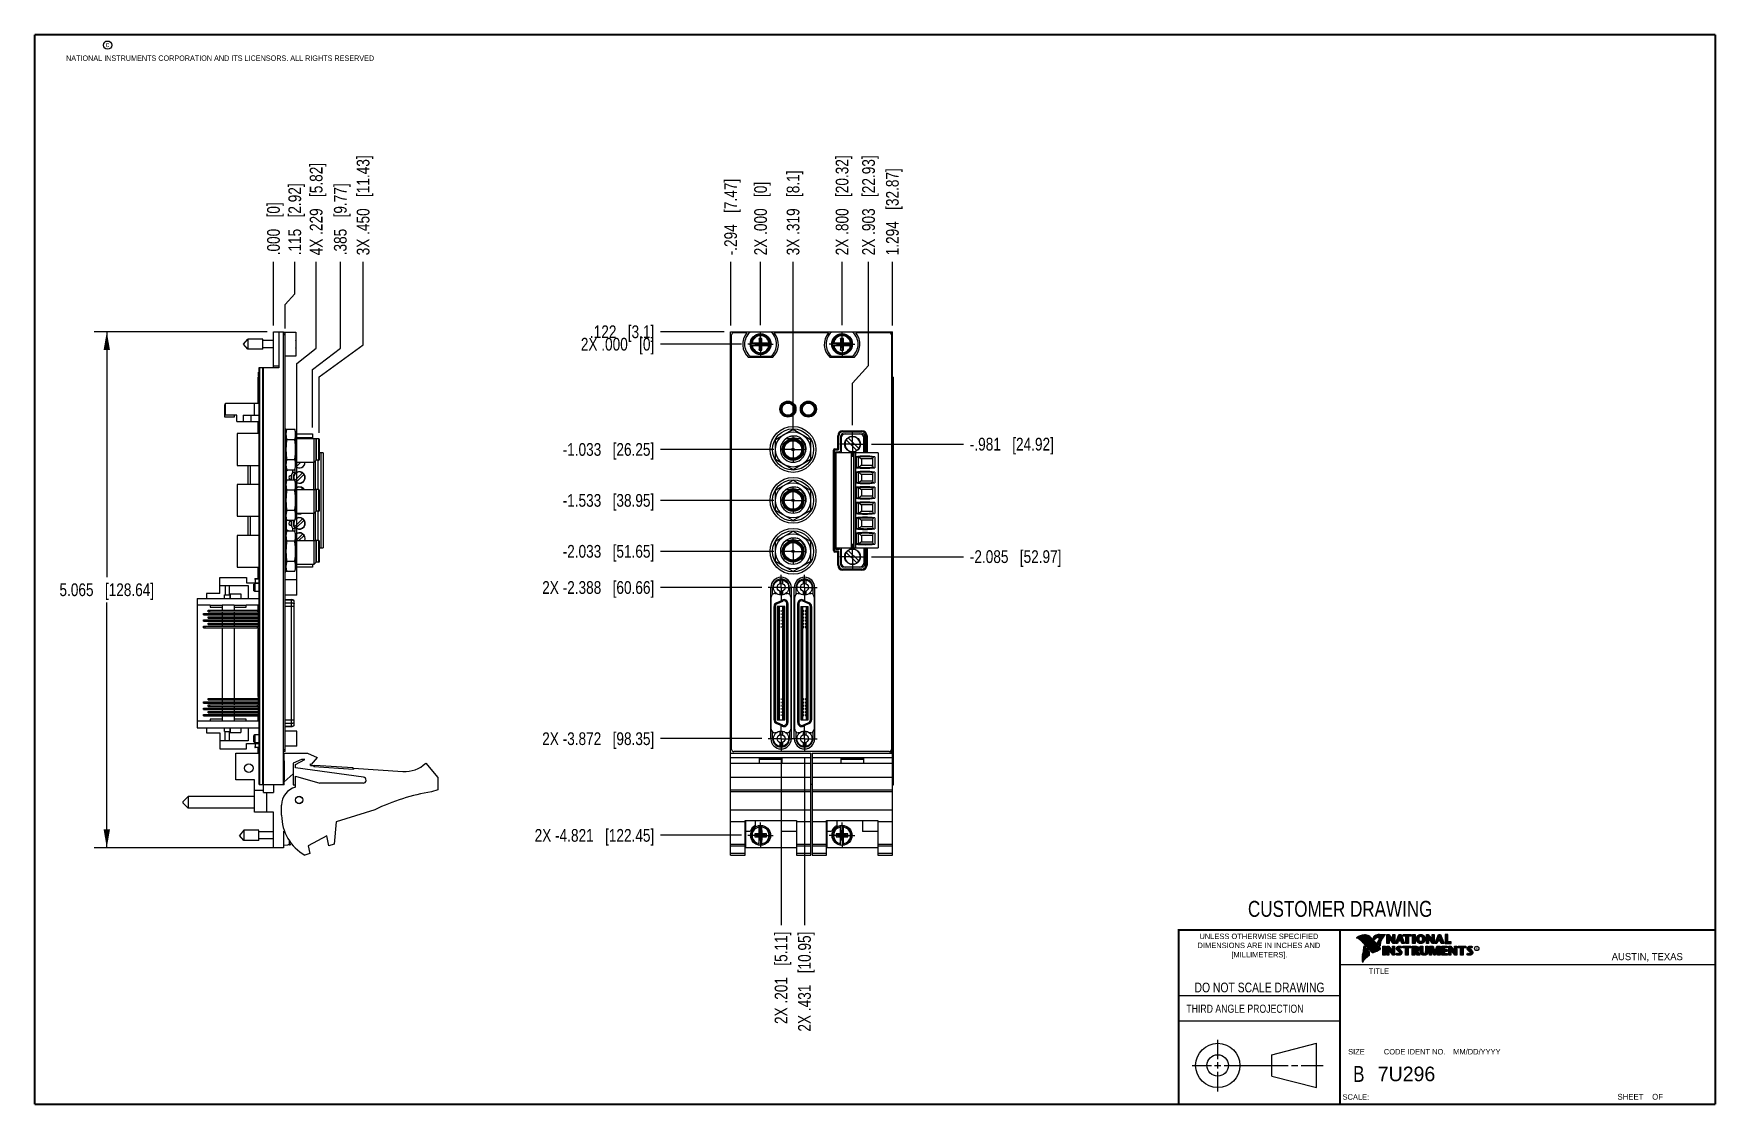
# Model space of a CAD drawing. Header units: inches. Extents: x 0.2 to 16.8, y 0.2 to 10.8.
import ezdxf

# ---------------------------------------------------------------- set-up
doc = ezdxf.new("R2010")
doc.units = ezdxf.units.IN
doc.header["$LTSCALE"] = 0.935
doc.header["$MEASUREMENT"] = 0
doc.linetypes.add('CENTER', pattern=[0.6, 0.375, -0.075, 0.075, -0.075])
doc.layers.get('0').update_dxf_attribs({"linetype": 'CONTINUOUS'})
doc.layers.add('DEFAULT_1', color=7, linetype='CENTER')
doc.layers.add('DIMENSIONS', color=7, linetype='CONTINUOUS')
doc.styles.get("Standard").update_dxf_attribs({"font": 'txt', "width": 0.8})
doc.styles.add('TEXTSTYLE_2', font='txt')
doc.styles.add('TEXTSTYLE_3', font='txt', dxfattribs={"width": 0.95})
doc.dimstyles.new('DIMSTYLE_1', dxfattribs={"dimtxt": 0.125, "dimasz": 0.18, "dimexe": 0.18, "dimexo": 0.0625, "dimgap": 0.09, "dimtad": 0, "dimtih": 1, "dimtoh": 1, "dimdec": 3, "dimzin": 4, "dimdsep": 46, "dimtxsty": 'STANDARD', "dimblk": '_FILLED', "dimblk1": '_FILLED', "dimblk2": '_FILLED', "dimcen": 0.09, "dimadec": 0, "dimazin": 0, "dimtp": 0.01, "dimtm": 0.01, "dimtfac": 1, "dimtdec": 3, "dimtofl": 0, "dimtmove": 0, "dimatfit": 3, "dimldrblk": '_FILLED', "dimfxl": 1, "dimtolj": 1, "dimtzin": 4, "dimarcsym": 0})
doc.dimstyles.new('DIMSTYLE_2', dxfattribs={"dimtxt": 0.125, "dimasz": 0.18, "dimexe": 0.18, "dimexo": 0.0625, "dimgap": 0.09, "dimtad": 0, "dimtih": 1, "dimtoh": 1, "dimdec": 3, "dimzin": 4, "dimdsep": 46, "dimtxsty": 'STANDARD', "dimblk": '_FILLED', "dimblk1": '_FILLED', "dimblk2": '_FILLED', "dimcen": 0.09, "dimadec": 0, "dimazin": 0, "dimtp": 0.01, "dimtm": 0.01, "dimtfac": 1, "dimtdec": 3, "dimtofl": 0, "dimtmove": 0, "dimatfit": 3, "dimldrblk": '_FILLED', "dimfxl": 1, "dimtolj": 1, "dimtzin": 4, "dimarcsym": 0})

msp = doc.modelspace()

# ---------------------------------------------------------------- texts
at = {"color": 2, "linetype": 'CONTINUOUS', "attachment_point": 1, "line_spacing_factor": 0.9}
for s, insert, char_height, width in [('c', (0.946, 10.6893), 0.053, 0.0424), ('NATIONAL INSTRUMENTS CORPORATION AND ITS LICENSORS. ALL RIGHTS RESERVED', (0.5583, 10.5546), 0.053, 3.0104), ('THIRD ANGLE PROJECTION', (11.5564, 1.2384), 0.08, 1.408)]:
    msp.add_mtext(s, dxfattribs=dict(at, insert=insert, char_height=char_height, width=width))
at = {"color": 7, "linetype": 'CONTINUOUS', "attachment_point": 2, "line_spacing_factor": 0.9}
for s, insert, char_height, width in [('CUSTOMER DRAWING', (13.0668, 2.2564), 0.15625, 2), ('DO NOT SCALE DRAWING', (12.2754, 1.4542), 0.095, 1.52), ('B', (13.2497, 0.6361), 0.1562, 0.125)]:
    msp.add_mtext(s, dxfattribs=dict(at, insert=insert, char_height=char_height, width=width))
at = {"color": 2, "linetype": 'CONTINUOUS', "line_spacing_factor": 0.9}
for s, insert, char_height, width, attachment_point, style in [('DIMENSIONS ARE IN INCHES AND', (12.2688, 1.8465), 0.053254, 1.491112, 2, 'TEXTSTYLE_2'), ('UNLESS OTHERWISE SPECIFIED', (12.2688, 1.9352), 0.053254, 1.384604, 2, 'TEXTSTYLE_2'), ('[MILLIMETERS].', (12.2746, 1.7548), 0.053254, 0.745556, 2, 'TEXTSTYLE_2'), ('R', (14.3971, 1.8), 0.0217, 0.021738, 1, 'TEXTSTYLE_2'), ('AUSTIN, TEXAS', (15.7327, 1.7441), 0.069617, 0.905021, 1, 'TEXTSTYLE_2'), ('TITLE', (13.3474, 1.593), 0.05325, 0.26627, 1, 'TEXTSTYLE_2'), ('SIZE', (13.1451, 0.8027), 0.05325, 0.213016, 1, 'TEXTSTYLE_2'), ('CODE IDENT NO.', (13.7978, 0.8027), 0.053254, 0.708278, 2, 'TEXTSTYLE_3'), ('MM/DD/YYYY', (14.1765, 0.8027), 0.05325, 0.53254, 1, 'TEXTSTYLE_2'), ('SCALE:', (13.0904, 0.3585), 0.05325, 0.319524, 1, 'TEXTSTYLE_2'), ('SHEET    OF', (15.7892, 0.3625), 0.057262, 0.629882, 1, 'TEXTSTYLE_2')]:
    msp.add_mtext(s, dxfattribs=dict(at, insert=insert, char_height=char_height, width=width, attachment_point=attachment_point, style=style))
at = {"color": 7, "linetype": 'CONTINUOUS', "insert": (13.4363, 0.6298), "char_height": 0.14316, "width": 0.715775, "attachment_point": 1, "line_spacing_factor": 0.9, "style": 'TEXTSTYLE_2'}
msp.add_mtext('7U296', dxfattribs=at)

# ---------------------------------------------------------------- blocks, each defined once
blk = doc.blocks.new('*D0')
at = {"layer": 'DIMENSIONS', "color": 2, "linetype": 'CONTINUOUS'}
blk.add_line((7.02, 7.843), (6.395, 7.843), dxfattribs=at)
at = {"layer": 'DIMENSIONS', "color": 2, "linetype": 'CONTINUOUS', "insert": (6.333, 7.905), "char_height": 0.125, "width": 1.025, "attachment_point": 3, "line_spacing_factor": 0.9}
blk.add_mtext('.122{\\Ftxt.shx;\\W1.000000;\\H0.125000; }[3.1]', dxfattribs=at)
blk = doc.blocks.new('_FILLED')
at = {"color": 0, "linetype": 'BYBLOCK'}
blk.add_solid([(0, 0), (-1, 0.174), (-1, -0.174)], dxfattribs=at)
blk = doc.blocks.new('*D1')
at = {"layer": 'DIMENSIONS', "color": 2, "linetype": 'CONTINUOUS'}
blk.add_line((7.508, 6.687), (6.395, 6.687), dxfattribs=at)
at = {"layer": 'DIMENSIONS', "color": 2, "linetype": 'CONTINUOUS', "insert": (6.333, 6.75), "char_height": 0.125, "width": 1.425, "attachment_point": 3, "line_spacing_factor": 0.9}
blk.add_mtext('-1.033{\\Ftxt.shx;\\W1.000000;\\H0.125000; }[26.25]', dxfattribs=at)
blk = doc.blocks.new('*D2')
at = {"layer": 'DIMENSIONS', "color": 2, "linetype": 'CONTINUOUS'}
blk.add_line((7.508, 6.187), (6.395, 6.187), dxfattribs=at)
at = {"layer": 'DIMENSIONS', "color": 2, "linetype": 'CONTINUOUS', "insert": (6.333, 6.25), "char_height": 0.125, "width": 1.425, "attachment_point": 3, "line_spacing_factor": 0.9}
blk.add_mtext('-1.533{\\Ftxt.shx;\\W1.000000;\\H0.125000; }[38.95]', dxfattribs=at)
blk = doc.blocks.new('*D3')
at = {"layer": 'DIMENSIONS', "color": 2, "linetype": 'CONTINUOUS'}
blk.add_line((7.508, 5.687), (6.395, 5.687), dxfattribs=at)
at = {"layer": 'DIMENSIONS', "color": 2, "linetype": 'CONTINUOUS', "insert": (6.333, 5.75), "char_height": 0.125, "width": 1.425, "attachment_point": 3, "line_spacing_factor": 0.9}
blk.add_mtext('-2.033{\\Ftxt.shx;\\W1.000000;\\H0.125000; }[51.65]', dxfattribs=at)
blk = doc.blocks.new('*D4')
at = {"layer": 'DIMENSIONS', "color": 2, "linetype": 'CONTINUOUS'}
blk.add_line((8.467, 6.739), (9.369, 6.739), dxfattribs=at)
at = {"layer": 'DIMENSIONS', "color": 2, "linetype": 'CONTINUOUS', "insert": (9.431, 6.802), "char_height": 0.125, "width": 1.325, "attachment_point": 1, "line_spacing_factor": 0.9}
blk.add_mtext('-.981{\\Ftxt.shx;\\W1.000000;\\H0.125000; }[24.92]', dxfattribs=at)
blk = doc.blocks.new('*D5')
at = {"layer": 'DIMENSIONS', "color": 2, "linetype": 'CONTINUOUS'}
blk.add_line((8.467, 5.635), (9.369, 5.635), dxfattribs=at)
at = {"layer": 'DIMENSIONS', "color": 2, "linetype": 'CONTINUOUS', "insert": (9.431, 5.698), "char_height": 0.125, "width": 1.425, "attachment_point": 1, "line_spacing_factor": 0.9}
blk.add_mtext('-2.085{\\Ftxt.shx;\\W1.000000;\\H0.125000; }[52.97]', dxfattribs=at)
blk = doc.blocks.new('*D6')
at = {"layer": 'DIMENSIONS', "color": 2, "linetype": 'CONTINUOUS'}
blk.add_line((7.39, 5.333), (6.395, 5.333), dxfattribs=at)
at = {"layer": 'DIMENSIONS', "color": 2, "linetype": 'CONTINUOUS', "insert": (6.333, 5.395), "char_height": 0.125, "width": 1.725, "attachment_point": 3, "line_spacing_factor": 0.9}
blk.add_mtext('2X -2.388{\\Ftxt.shx;\\W1.000000;\\H0.125000; }[60.66]', dxfattribs=at)
blk = doc.blocks.new('*D7')
at = {"layer": 'DIMENSIONS', "color": 2, "linetype": 'CONTINUOUS'}
blk.add_line((7.39, 3.849), (6.395, 3.849), dxfattribs=at)
at = {"layer": 'DIMENSIONS', "color": 2, "linetype": 'CONTINUOUS', "insert": (6.333, 3.911), "char_height": 0.125, "width": 1.725, "attachment_point": 3, "line_spacing_factor": 0.9}
blk.add_mtext('2X -3.872{\\Ftxt.shx;\\W1.000000;\\H0.125000; }[98.35]', dxfattribs=at)
blk = doc.blocks.new('*D8')
at = {"layer": 'DIMENSIONS', "color": 2, "linetype": 'CONTINUOUS'}
blk.add_line((7.189, 2.9), (6.395, 2.9), dxfattribs=at)
at = {"layer": 'DIMENSIONS', "color": 2, "linetype": 'CONTINUOUS', "insert": (6.333, 2.962), "char_height": 0.125, "width": 1.825, "attachment_point": 3, "line_spacing_factor": 0.9}
blk.add_mtext('2X -4.821{\\Ftxt.shx;\\W1.000000;\\H0.125000; }[122.45]', dxfattribs=at)
blk = doc.blocks.new('*D9')
at = {"layer": 'DIMENSIONS', "color": 2, "linetype": 'CONTINUOUS'}
blk.add_line((7.189, 7.721), (6.395, 7.721), dxfattribs=at)
at = {"layer": 'DIMENSIONS', "color": 2, "linetype": 'CONTINUOUS', "insert": (6.333, 7.783), "char_height": 0.125, "width": 1.125, "attachment_point": 3, "line_spacing_factor": 0.9}
blk.add_mtext('2X .000{\\Ftxt.shx;\\W1.000000;\\H0.125000; }[0]', dxfattribs=at)
blk = doc.blocks.new('*D10')
at = {"layer": 'DIMENSIONS', "color": 2, "linetype": 'CONTINUOUS'}
blk.add_line((7.083, 7.905), (7.083, 8.53), dxfattribs=at)
at = {"layer": 'DIMENSIONS', "color": 2, "linetype": 'CONTINUOUS', "insert": (7.02, 8.593), "char_height": 0.125, "width": 1.225, "attachment_point": 1, "rotation": 90, "line_spacing_factor": 0.9}
blk.add_mtext('-.294{\\Ftxt.shx;\\W1.000000;\\H0.125000; }[7.47]', dxfattribs=at)
blk = doc.blocks.new('*D11')
at = {"layer": 'DIMENSIONS', "color": 2, "linetype": 'CONTINUOUS'}
blk.add_line((8.177, 7.908), (8.177, 8.53), dxfattribs=at)
at = {"layer": 'DIMENSIONS', "color": 2, "linetype": 'CONTINUOUS', "insert": (8.114, 8.593), "char_height": 0.125, "width": 1.525, "attachment_point": 1, "rotation": 90, "line_spacing_factor": 0.9}
blk.add_mtext('2X .800{\\Ftxt.shx;\\W1.000000;\\H0.125000; }[20.32]', dxfattribs=at)
blk = doc.blocks.new('*D12')
at = {"layer": 'DIMENSIONS', "color": 2, "linetype": 'CONTINUOUS'}
blk.add_line((8.671, 7.905), (8.671, 8.53), dxfattribs=at)
at = {"layer": 'DIMENSIONS', "color": 2, "linetype": 'CONTINUOUS', "insert": (8.608, 8.593), "char_height": 0.125, "width": 1.325, "attachment_point": 1, "rotation": 90, "line_spacing_factor": 0.9}
blk.add_mtext('1.294{\\Ftxt.shx;\\W1.000000;\\H0.125000; }[32.87]', dxfattribs=at)
blk = doc.blocks.new('*D13')
at = {"layer": 'DIMENSIONS', "color": 2, "linetype": 'CONTINUOUS'}
for p, q in [((8.436, 7.51), (8.436, 8.53)), ((8.28, 7.339), (8.436, 7.51)), ((8.28, 6.927), (8.28, 7.339))]:
    blk.add_line(p, q, dxfattribs=at)
at = {"layer": 'DIMENSIONS', "color": 2, "linetype": 'CONTINUOUS', "insert": (8.374, 8.593), "char_height": 0.125, "width": 1.525, "attachment_point": 1, "rotation": 90, "line_spacing_factor": 0.9}
blk.add_mtext('2X .903{\\Ftxt.shx;\\W1.000000;\\H0.125000; }[22.93]', dxfattribs=at)
blk = doc.blocks.new('*D14')
at = {"layer": 'DIMENSIONS', "color": 2, "linetype": 'CONTINUOUS'}
blk.add_line((7.696, 6.875), (7.696, 8.53), dxfattribs=at)
at = {"layer": 'DIMENSIONS', "color": 2, "linetype": 'CONTINUOUS', "insert": (7.633, 8.593), "char_height": 0.125, "width": 1.325, "attachment_point": 1, "rotation": 90, "line_spacing_factor": 0.9}
blk.add_mtext('3X .319{\\Ftxt.shx;\\W1.000000;\\H0.125000; }[8.1]', dxfattribs=at)
blk = doc.blocks.new('*D15')
at = {"layer": 'DIMENSIONS', "color": 2, "linetype": 'CONTINUOUS'}
blk.add_line((7.578, 3.661), (7.578, 2.017), dxfattribs=at)
at = {"layer": 'DIMENSIONS', "color": 2, "linetype": 'CONTINUOUS', "insert": (7.515, 1.955), "char_height": 0.125, "width": 1.425, "attachment_point": 3, "rotation": 90, "line_spacing_factor": 0.9}
blk.add_mtext('2X .201{\\Ftxt.shx;\\W1.000000;\\H0.125000; }[5.11]', dxfattribs=at)
blk = doc.blocks.new('*D16')
at = {"layer": 'DIMENSIONS', "color": 2, "linetype": 'CONTINUOUS'}
blk.add_line((7.808, 3.661), (7.808, 2.017), dxfattribs=at)
at = {"layer": 'DIMENSIONS', "color": 2, "linetype": 'CONTINUOUS', "insert": (7.745, 1.955), "char_height": 0.125, "width": 1.525, "attachment_point": 3, "rotation": 90, "line_spacing_factor": 0.9}
blk.add_mtext('2X .431{\\Ftxt.shx;\\W1.000000;\\H0.125000; }[10.95]', dxfattribs=at)
blk = doc.blocks.new('*D17')
at = {"layer": 'DIMENSIONS', "color": 2, "linetype": 'CONTINUOUS'}
blk.add_line((7.377, 7.908), (7.377, 8.53), dxfattribs=at)
at = {"layer": 'DIMENSIONS', "color": 2, "linetype": 'CONTINUOUS', "insert": (7.314, 8.593), "char_height": 0.125, "width": 1.125, "attachment_point": 1, "rotation": 90, "line_spacing_factor": 0.9}
blk.add_mtext('2X .000{\\Ftxt.shx;\\W1.000000;\\H0.125000; }[0]', dxfattribs=at)
blk = doc.blocks.new('*D18')
at = {"layer": 'DIMENSIONS', "color": 2, "linetype": 'CONTINUOUS'}
for p, q in [((2.532, 7.843), (0.833, 7.843)), ((0.958, 7.843), (0.958, 5.435)), ((0.958, 2.778), (0.958, 5.185)), ((2.632, 2.778), (0.833, 2.778))]:
    blk.add_line(p, q, dxfattribs=at)
at = {"layer": 'DIMENSIONS', "color": 2, "linetype": 'CONTINUOUS', "xscale": 0.18, "yscale": 0.18, "zscale": 0.18}
for p, rotation in [((0.958, 7.843), 90), ((0.958, 2.778), 270)]:
    blk.add_blockref('_FILLED', p, dxfattribs=dict(at, rotation=rotation))
at = {"layer": 'DIMENSIONS', "color": 2, "linetype": 'CONTINUOUS', "insert": (0.958, 5.373), "char_height": 0.125, "width": 1.425, "attachment_point": 2, "line_spacing_factor": 0.9}
blk.add_mtext('5.065{\\Ftxt.shx;\\W1.000000;\\H0.125000; }[128.64]', dxfattribs=at)
blk = doc.blocks.new('*D19')
at = {"layer": 'DIMENSIONS', "color": 2, "linetype": 'CONTINUOUS'}
for p, q in [((2.804, 8.216), (2.804, 8.53)), ((2.709, 8.111), (2.804, 8.216)), ((2.709, 7.875), (2.709, 8.111))]:
    blk.add_line(p, q, dxfattribs=at)
at = {"layer": 'DIMENSIONS', "color": 2, "linetype": 'CONTINUOUS', "insert": (2.741, 8.593), "char_height": 0.125, "width": 1.125, "attachment_point": 1, "rotation": 90, "line_spacing_factor": 0.9}
blk.add_mtext('.115{\\Ftxt.shx;\\W1.000000;\\H0.125000; }[2.92]', dxfattribs=at)
blk = doc.blocks.new('*D20')
at = {"layer": 'DIMENSIONS', "color": 2, "linetype": 'CONTINUOUS'}
for p, q in [((3.474, 7.714), (3.474, 8.53)), ((3.044, 7.4), (3.474, 7.714)), ((3.044, 6.852), (3.044, 7.4))]:
    blk.add_line(p, q, dxfattribs=at)
at = {"layer": 'DIMENSIONS', "color": 2, "linetype": 'CONTINUOUS', "insert": (3.412, 8.593), "char_height": 0.125, "width": 1.525, "attachment_point": 1, "rotation": 90, "line_spacing_factor": 0.9}
blk.add_mtext('3X .450{\\Ftxt.shx;\\W1.000000;\\H0.125000; }[11.43]', dxfattribs=at)
blk = doc.blocks.new('*D21')
at = {"layer": 'DIMENSIONS', "color": 2, "linetype": 'CONTINUOUS'}
for p, q in [((3.014, 7.682), (3.014, 8.53)), ((2.824, 7.532), (3.014, 7.682)), ((2.824, 5.395), (2.824, 7.532))]:
    blk.add_line(p, q, dxfattribs=at)
at = {"layer": 'DIMENSIONS', "color": 2, "linetype": 'CONTINUOUS', "insert": (2.951, 8.593), "char_height": 0.125, "width": 1.425, "attachment_point": 1, "rotation": 90, "line_spacing_factor": 0.9}
blk.add_mtext('4X .229{\\Ftxt.shx;\\W1.000000;\\H0.125000; }[5.82]', dxfattribs=at)
blk = doc.blocks.new('*D22')
at = {"layer": 'DIMENSIONS', "color": 2, "linetype": 'CONTINUOUS'}
for p, q in [((3.251, 7.682), (3.251, 8.53)), ((2.979, 7.473), (3.251, 7.682)), ((2.979, 6.904), (2.979, 7.473))]:
    blk.add_line(p, q, dxfattribs=at)
at = {"layer": 'DIMENSIONS', "color": 2, "linetype": 'CONTINUOUS', "insert": (3.188, 8.593), "char_height": 0.125, "width": 1.125, "attachment_point": 1, "rotation": 90, "line_spacing_factor": 0.9}
blk.add_mtext('.385{\\Ftxt.shx;\\W1.000000;\\H0.125000; }[9.77]', dxfattribs=at)
blk = doc.blocks.new('*D23')
at = {"layer": 'DIMENSIONS', "color": 2, "linetype": 'CONTINUOUS'}
blk.add_line((2.594, 7.905), (2.594, 8.53), dxfattribs=at)
at = {"layer": 'DIMENSIONS', "color": 2, "linetype": 'CONTINUOUS', "insert": (2.532, 8.593), "char_height": 0.125, "width": 0.825, "attachment_point": 1, "rotation": 90, "line_spacing_factor": 0.9}
blk.add_mtext('.000{\\Ftxt.shx;\\W1.000000;\\H0.125000; }[0]', dxfattribs=at)

# ---------------------------------------------------------------- dimensions: what is measured, and where the dimension line sits
at = {"layer": 'DIMENSIONS', "color": 2, "linetype": 'CONTINUOUS'}
for feature_location, offset, dtype, origin, text, picture, middle in [((3.0443, 6.8517), (0.4302, 1.6783), 0, (2.5943, 7.8426), '3X <>', '*D20', (3.4745, 9.3551)), ((8.1766, 7.9082), (0, 0.6219), 1, (7.3766, 7.8457), '2X <>', '*D11', (8.1766, 9.3551)), ((8.2795, 6.927), (0.1565, 1.603), 0, (7.3766, 7.8457), '2X <>', '*D13', (8.4361, 9.3551)), ((2.8235407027, 5.3950579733), (0.1900489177, 3.135), 0, (2.5942887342, 7.8425579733), '4X <>', '*D21', (3.0135896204, 9.3050579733)), ((7.6956, 6.8748), (0, 1.6552), 1, (7.3766, 7.8457), '3X <>', '*D14', (7.6956, 9.2551)), ((7.0826, 7.9051), (0, 0.625), 1, (7.3766, 7.8457), '-<>', '*D10', (7.0826, 9.2051)), ((7.3766496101, 7.9081579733), (0, 0.6219), 1, (7.3766496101, 7.8456579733), '2X <>', '*D17', (7.3766496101, 9.1550579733)), ((7.1890496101, 7.7205579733), (-0.7939, 0), 0, (7.2515496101, 7.7205579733), '2X <>', '*D9', (5.5701496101, 7.7205579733)), ((7.189, 2.8998), (-0.7939, 0), 0, (7.2515, 7.7206), '2X -<>', '*D8', (5.1701, 2.8998)), ((7.39, 5.3326), (-0.9949, 0), 0, (7.2515, 7.7206), '2X -<>', '*D6', (5.2201, 5.3326)), ((7.39, 3.8486), (-0.9949, 0), 0, (7.2515, 7.7206), '2X -<>', '*D7', (5.2201, 3.8486)), ((7.508, 6.6872), (-1.1129, 0), 0, (7.2515, 7.7206), '-<>', '*D1', (5.3701, 6.6872)), ((7.508, 6.1872), (-1.1129, 0), 0, (7.2515, 7.7206), '-<>', '*D2', (5.3701, 6.1872)), ((7.508, 5.6872), (-1.1129, 0), 0, (7.2515, 7.7206), '-<>', '*D3', (5.3701, 5.6872)), ((8.4671, 6.7394), (0.9018, 0), 0, (7.3766, 7.7206), '-<>', '*D4', (10.0939, 6.7394)), ((8.46714, 5.63508), (0.90178, 0), 0, (7.37665, 7.72056), '-<>', '*D5', (10.14392, 5.63508)), ((7.5776, 3.661), (0, -1.6436), 1, (7.3766, 7.7206), '2X <>', '*D15', (7.6897, 1.0635)), ((7.8076, 3.661), (0, -1.6436), 1, (7.3766, 7.7206), '2X <>', '*D16', (7.9421, 1.0135))]:
    dim = msp.add_ordinate_dim(feature_location=feature_location, offset=offset, dtype=dtype, origin=origin, text=text, dimstyle='DIMSTYLE_1', dxfattribs=at)
    dim.commit()
    dim.dimension.update_dxf_attribs({"geometry": picture, "text_midpoint": middle})
for feature_location, offset, dtype, origin, picture, middle in [((8.6706, 7.9051), (0, 0.625), 1, (7.3766, 7.8457), '*D12', (8.6706, 9.2551)), ((2.7092887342, 7.8750579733), (0.094390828, 0.655), 0, (2.5942887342, 7.8425579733), '*D19', (2.8036795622, 9.1550579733)), ((2.9789, 6.9043), (0.272, 1.6258), 0, (2.5943, 7.8426), '*D22', (3.2509, 9.1551)), ((2.5942887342, 7.9050579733), (0, 0.625), 1, (2.5942887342, 7.8425579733), '*D23', (2.5942887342, 9.0050579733)), ((7.0201, 7.8426), (-0.625, 0), 0, (7.2515, 7.7206), '*D0', (5.5701, 7.8426))]:
    dim = msp.add_ordinate_dim(feature_location=feature_location, offset=offset, dtype=dtype, origin=origin, dimstyle='DIMSTYLE_1', dxfattribs=at)
    dim.commit()
    dim.dimension.update_dxf_attribs({"geometry": picture, "text_midpoint": middle})
dim = msp.add_linear_dim(base=(0.9583, 2.7778), p1=(2.5318, 7.8426), p2=(2.6318, 2.7778), angle=270, dimstyle='DIMSTYLE_2', dxfattribs=at)
dim.commit()
dim.dimension.update_dxf_attribs({"geometry": '*D18', "text_midpoint": (0.8083, 5.3102), "dimtype": 160})

# ---------------------------------------------------------------- linework, layer by layer
at = {"color": 7, "linetype": 'CONTINUOUS'}
for p, q in [((2.3012, 7.7206), (2.3425, 7.7698)), ((2.3425, 7.7698), (2.3425, 7.6713)), ((2.4906, 7.7698), (2.3425, 7.7698)), ((2.4906, 7.6713), (2.4906, 7.7698)), ((2.5943, 7.4886), (2.5943, 7.8426)), ((2.5943, 7.8426), (2.6943, 7.8426)), ((2.6483, 7.8426), (2.6483, 7.4886)), ((2.6943, 3.3996), (2.6943, 7.8426)), ((2.6943, 7.8391), (2.8143, 7.8391)), ((2.6943, 7.8326), (2.7093, 7.8326)), ((2.7093, 3.7226), (2.7093, 7.8326)), ((2.8143, 7.8391), (2.8143, 7.6021)), ((7.0826, 2.7048), (7.0826, 7.8426)), ((7.0826, 7.8426), (8.6706, 7.8426)), ((7.0926, 3.7426), (7.0926, 7.8126)), ((7.2422, 7.8326), (7.1126, 7.8326)), ((7.4804, 7.8391), (7.2729, 7.8391)), ((7.3629, 7.6635), (7.3904, 7.7776)), ((7.3629, 7.7776), (7.3629, 7.7343)), ((7.3904, 7.6635), (7.3629, 7.7776)), ((7.3904, 7.7776), (7.3629, 7.7776)), ((7.3904, 7.7343), (7.3904, 7.7776)), ((8.0422, 7.8326), (7.5111, 7.8326)), ((8.2804, 7.8391), (8.0729, 7.8391)), ((8.1629, 7.6635), (8.1904, 7.7776)), ((8.1629, 7.7776), (8.1629, 7.7343)), ((8.1904, 7.6635), (8.1629, 7.7776)), ((8.1904, 7.7776), (8.1629, 7.7776)), ((8.1904, 7.7343), (8.1904, 7.7776)), ((8.6406, 7.8326), (8.3111, 7.8326)), ((8.6606, 7.8126), (8.6606, 3.7426)), ((8.6706, 2.7048), (8.6706, 7.8426)), ((2.3425, 7.6713), (2.3012, 7.7206)), ((2.4906, 7.6713), (2.3425, 7.6713)), ((2.5943, 7.7556), (2.4906, 7.7556)), ((2.5943, 7.6855), (2.4906, 7.6855)), ((2.8143, 7.6021), (2.7093, 7.6021)), ((2.8164, 7.7343), (2.8143, 7.7343)), ((2.8143, 7.7068), (2.8164, 7.7068)), ((7.2729, 7.6021), (7.4804, 7.6021)), ((7.282, 7.7343), (7.3649, 7.7343)), ((7.282, 7.7068), (7.3649, 7.7068)), ((7.3281, 7.7088), (7.3281, 7.7323)), ((7.3281, 7.7323), (7.4252, 7.7088)), ((7.4252, 7.7323), (7.3281, 7.7088)), ((7.3281, 7.7323), (7.3649, 7.7323)), ((7.3649, 7.7088), (7.3281, 7.7088)), ((7.3629, 7.7068), (7.3629, 7.6635)), ((7.3629, 7.6635), (7.3904, 7.6635)), ((7.3649, 7.7323), (7.3649, 7.7343)), ((7.3649, 7.7088), (7.3884, 7.7323)), ((7.3884, 7.7088), (7.3649, 7.7323)), ((7.3649, 7.7068), (7.3649, 7.7088)), ((7.3884, 7.7343), (7.3884, 7.7323)), ((7.3884, 7.7343), (7.4713, 7.7343)), ((7.3884, 7.7323), (7.4252, 7.7323)), ((7.3884, 7.7088), (7.3884, 7.7068)), ((7.4252, 7.7088), (7.3884, 7.7088)), ((7.3884, 7.7068), (7.4713, 7.7068)), ((7.3904, 7.6635), (7.3904, 7.7068)), ((7.4252, 7.7323), (7.4252, 7.7088)), ((8.0729, 7.6021), (8.2804, 7.6021)), ((8.082, 7.7343), (8.1649, 7.7343)), ((8.082, 7.7068), (8.1649, 7.7068)), ((8.1281, 7.7088), (8.1281, 7.7323)), ((8.2252, 7.7323), (8.1281, 7.7088)), ((8.1281, 7.7323), (8.1649, 7.7323)), ((8.1281, 7.7323), (8.2252, 7.7088)), ((8.1649, 7.7088), (8.1281, 7.7088)), ((8.1629, 7.7068), (8.1629, 7.6635)), ((8.1629, 7.6635), (8.1904, 7.6635)), ((8.1649, 7.7323), (8.1649, 7.7343)), ((8.1649, 7.7088), (8.1884, 7.7323)), ((8.1884, 7.7088), (8.1649, 7.7323)), ((8.1649, 7.7068), (8.1649, 7.7088)), ((8.1884, 7.7343), (8.1884, 7.7323)), ((8.1884, 7.7343), (8.2713, 7.7343)), ((8.1884, 7.7323), (8.2252, 7.7323)), ((8.1884, 7.7088), (8.1884, 7.7068)), ((8.2252, 7.7088), (8.1884, 7.7088)), ((8.1884, 7.7068), (8.2713, 7.7068)), ((8.1904, 7.6635), (8.1904, 7.7068)), ((8.2252, 7.7323), (8.2252, 7.7088)), ((2.4471, 7.4082), (2.4471, 7.4406)), ((2.4543, 3.3996), (2.4543, 7.4926)), ((2.4543, 7.4926), (2.5943, 7.4926)), ((2.6483, 7.4886), (2.5943, 7.4886)), ((7.4949, 7.5916), (7.2584, 7.5916)), ((8.2949, 7.5916), (8.0584, 7.5916)), ((2.4453, 7.1432), (2.4453, 7.3968)), ((2.4453, 7.3968), (2.4543, 7.3968)), ((8.6727, 7.3968), (8.6813, 7.3968)), ((8.6814, 3.3968), (8.6814, 7.3968)), ((2.1152, 7.1244), (2.1152, 7.0064)), ((2.1243, 7.1244), (2.1152, 7.1244)), ((2.1243, 7.0232), (2.1243, 7.1432)), ((2.1243, 7.1432), (2.4543, 7.1432)), ((7.5856, 7.1145), (7.5856, 7.0526)), ((7.6788, 7.1432), (7.6125, 7.1432)), ((7.7056, 7.1145), (7.7056, 7.0526)), ((7.7856, 7.0526), (7.7856, 7.1145)), ((7.8788, 7.1432), (7.8125, 7.1432)), ((7.9056, 7.1145), (7.9056, 7.0526)), ((2.1152, 7.0064), (2.2132, 7.0064)), ((2.2343, 7.0232), (2.1243, 7.0232)), ((2.2132, 7.0064), (2.2132, 7.0232)), ((2.2343, 6.9632), (2.2343, 7.0232)), ((2.2343, 6.9632), (2.4543, 6.9632)), ((2.2973, 7.0232), (2.2973, 6.9632)), ((2.2973, 7.0232), (2.4543, 7.0232)), ((2.3725, 7.0232), (2.3725, 6.9632)), ((2.4453, 6.8432), (2.4453, 6.9632)), ((7.6142, 7.0232), (7.6771, 7.0232)), ((7.8142, 7.0232), (7.8336, 7.0232)), ((7.8336, 7.0232), (7.8336, 7.0161)), ((2.7093, 6.8892), (2.7173, 6.8892)), ((2.7173, 6.8892), (2.7173, 6.4852)), ((2.9953, 6.7936), (3.014, 6.7936)), ((2.9953, 6.7936), (3.0068, 6.7936)), ((3.0068, 6.7936), (3.0121, 6.7936)), ((3.0121, 6.7936), (3.0139, 6.7935)), ((3.0139, 6.7935), (3.0142, 6.7934)), ((3.0142, 6.7934), (3.0142, 6.7934)), ((3.0142, 6.7934), (3.0142, 6.7934)), ((3.0142, 6.7934), (3.0143, 6.7881)), ((3.0143, 6.5812), (3.0143, 6.7932)), ((3.0143, 6.7881), (3.0143, 6.5812)), ((7.6299, 6.7936), (7.7614, 6.7936)), ((7.6299, 6.7936), (7.656, 6.7936)), ((7.656, 6.7936), (7.6755, 6.7936)), ((7.6948, 6.7934), (7.6956, 6.7934)), ((7.6948, 6.7934), (7.6956, 6.7934)), ((7.6956, 6.7934), (7.6965, 6.7934)), ((7.6956, 6.7934), (7.6965, 6.7934)), ((7.7159, 6.7936), (7.7352, 6.7936)), ((7.7352, 6.7936), (7.7614, 6.7936)), ((8.1346, 6.6946), (8.1346, 6.8216)), ((8.1446, 6.6896), (8.1446, 6.8221)), ((8.1841, 6.8616), (8.3721, 6.8616)), ((8.1846, 6.8716), (8.3716, 6.8716)), ((8.4116, 6.8221), (8.4116, 6.6528)), ((8.4216, 6.8216), (8.4216, 6.6528)), ((8.0916, 5.6946), (8.0916, 6.6796)), ((8.1016, 6.6528), (8.1016, 6.6796)), ((8.1066, 6.6946), (8.1346, 6.6946)), ((8.1066, 6.6846), (8.1396, 6.6846)), ((8.3361, 6.6118), (8.3369, 6.6115)), ((8.3379, 6.6117), (8.3367, 6.6116)), ((8.3369, 6.6115), (8.3378, 6.6112)), ((8.3377, 6.6112), (8.338, 6.6111)), ((8.3378, 6.6112), (8.3386, 6.6109)), ((8.3802, 6.6143), (8.3581, 6.6133)), ((2.7093, 6.4852), (2.7173, 6.4852)), ((8.3369, 6.513), (8.3361, 6.5127)), ((8.3361, 6.4618), (8.3369, 6.4615)), ((8.3369, 6.513), (8.3367, 6.5129)), ((8.3379, 6.4617), (8.3367, 6.4616)), ((8.338, 6.5134), (8.3369, 6.513)), ((8.3378, 6.5133), (8.3369, 6.513)), ((8.3369, 6.4615), (8.3378, 6.4612)), ((8.3377, 6.4612), (8.338, 6.4611)), ((8.3378, 6.4612), (8.3386, 6.4609)), ((8.3386, 6.5136), (8.338, 6.5134)), ((8.3504, 6.6055), (8.3549, 6.6024)), ((8.3508, 6.4553), (8.3549, 6.4524)), ((8.3581, 6.5112), (8.3802, 6.5102)), ((8.3802, 6.4643), (8.3581, 6.4633)), ((2.7093, 6.3892), (2.7173, 6.3892)), ((2.7173, 6.3892), (2.7173, 5.9852)), ((2.8042, 6.3859), (2.7244, 6.3859)), ((2.8042, 6.2866), (2.7244, 6.2866)), ((2.8113, 6.3592), (2.8113, 6.0152)), ((2.9953, 6.2936), (3.014, 6.2936)), ((2.9953, 6.2936), (3.0068, 6.2936)), ((3.0068, 6.2936), (3.0121, 6.2936)), ((3.0121, 6.2936), (3.0139, 6.2935)), ((3.0139, 6.2935), (3.0142, 6.2934)), ((3.0142, 6.2934), (3.0142, 6.2934)), ((3.0142, 6.2934), (3.0142, 6.2934)), ((3.0142, 6.2934), (3.0143, 6.2881)), ((3.0143, 6.0812), (3.0143, 6.2932)), ((3.0143, 6.2881), (3.0143, 6.0812)), ((7.5236, 6.2866), (7.6956, 6.3859)), ((7.5236, 6.0879), (7.5236, 6.2866)), ((7.6299, 6.2936), (7.7614, 6.2936)), ((7.6299, 6.2936), (7.656, 6.2936)), ((7.656, 6.2936), (7.6755, 6.2936)), ((7.6948, 6.2934), (7.6956, 6.2934)), ((7.6948, 6.2934), (7.6956, 6.2934)), ((7.6956, 6.3859), (7.8676, 6.2866)), ((7.6956, 6.2934), (7.6965, 6.2934)), ((7.6956, 6.2934), (7.6965, 6.2934)), ((7.7159, 6.2936), (7.7352, 6.2936)), ((7.7352, 6.2936), (7.7614, 6.2936)), ((7.8676, 6.2866), (7.8676, 6.0879)), ((8.3369, 6.363), (8.3361, 6.3627)), ((8.3361, 6.3118), (8.3369, 6.3115)), ((8.3369, 6.363), (8.3367, 6.3629)), ((8.3367, 6.3629), (8.3379, 6.3628)), ((8.3379, 6.3117), (8.3367, 6.3116)), ((8.338, 6.3634), (8.3369, 6.363)), ((8.3378, 6.3633), (8.3369, 6.363)), ((8.3369, 6.3115), (8.3378, 6.3112)), ((8.3377, 6.3112), (8.338, 6.3111)), ((8.3378, 6.3112), (8.3386, 6.3109)), ((8.3386, 6.3636), (8.338, 6.3634)), ((8.3508, 6.3053), (8.3549, 6.3024)), ((8.3581, 6.3612), (8.3802, 6.3602)), ((8.3802, 6.3143), (8.3581, 6.3133)), ((8.3369, 6.213), (8.3361, 6.2127)), ((8.3361, 6.1618), (8.3369, 6.1615)), ((8.3369, 6.213), (8.3367, 6.2129)), ((8.3379, 6.1617), (8.3367, 6.1616)), ((8.338, 6.2134), (8.3369, 6.213)), ((8.3378, 6.2133), (8.3369, 6.213)), ((8.3369, 6.1615), (8.3378, 6.1612)), ((8.3377, 6.1612), (8.338, 6.1611)), ((8.3378, 6.1612), (8.3386, 6.1609)), ((8.3386, 6.2136), (8.338, 6.2134)), ((8.3508, 6.1553), (8.3549, 6.1524)), ((8.3581, 6.2112), (8.3802, 6.2102)), ((8.3802, 6.1643), (8.3581, 6.1633)), ((2.7093, 5.9852), (2.7173, 5.9852)), ((2.8042, 6.0879), (2.7244, 6.0879)), ((2.8042, 5.9886), (2.7244, 5.9886)), ((7.6956, 5.9886), (7.5236, 6.0879)), ((7.8676, 6.0879), (7.6956, 5.9886)), ((8.3369, 6.063), (8.3361, 6.0627)), ((8.3361, 6.0118), (8.3369, 6.0115)), ((8.3369, 6.063), (8.3367, 6.0629)), ((8.3379, 6.0117), (8.3367, 6.0116)), ((8.338, 6.0634), (8.3369, 6.063)), ((8.3378, 6.0633), (8.3369, 6.063)), ((8.3369, 6.0115), (8.3378, 6.0112)), ((8.3377, 6.0112), (8.338, 6.0111)), ((8.3378, 6.0112), (8.3386, 6.0109)), ((8.3386, 6.0636), (8.338, 6.0634)), ((8.3508, 6.0053), (8.3549, 6.0024)), ((8.3581, 6.0612), (8.3802, 6.0602)), ((8.3802, 6.0143), (8.3581, 6.0133)), ((2.7093, 5.8892), (2.7173, 5.8892)), ((2.7173, 5.8892), (2.7173, 5.4852)), ((2.8042, 5.8859), (2.7244, 5.8859)), ((2.8042, 5.7866), (2.7244, 5.7866)), ((2.8113, 5.8592), (2.8113, 5.5152)), ((2.9953, 5.7936), (3.014, 5.7936)), ((2.9953, 5.7936), (3.0068, 5.7936)), ((3.0068, 5.7936), (3.0121, 5.7936)), ((3.0121, 5.7936), (3.0139, 5.7935)), ((3.0139, 5.7935), (3.0142, 5.7934)), ((3.0142, 5.7934), (3.0142, 5.7934)), ((3.0142, 5.7934), (3.0142, 5.7934)), ((3.0142, 5.7934), (3.0143, 5.7881)), ((3.0143, 5.5812), (3.0143, 5.7932)), ((3.0143, 5.7881), (3.0143, 5.5812)), ((7.5236, 5.7866), (7.6956, 5.8859)), ((7.5236, 5.5879), (7.5236, 5.7866)), ((7.6299, 5.7936), (7.7614, 5.7936)), ((7.6299, 5.7936), (7.656, 5.7936)), ((7.656, 5.7936), (7.6755, 5.7936)), ((7.6948, 5.7934), (7.6956, 5.7934)), ((7.6948, 5.7934), (7.6956, 5.7934)), ((7.6956, 5.8859), (7.8676, 5.7866)), ((7.6956, 5.7934), (7.6965, 5.7934)), ((7.6956, 5.7934), (7.6965, 5.7934)), ((7.7159, 5.7936), (7.7352, 5.7936)), ((7.7352, 5.7936), (7.7614, 5.7936)), ((7.8676, 5.7866), (7.8676, 5.5879)), ((8.3369, 5.913), (8.3361, 5.9127)), ((8.3361, 5.8618), (8.3369, 5.8615)), ((8.3369, 5.913), (8.3367, 5.9129)), ((8.3379, 5.8617), (8.3367, 5.8616)), ((8.338, 5.9134), (8.3369, 5.913)), ((8.3378, 5.9133), (8.3369, 5.913)), ((8.3369, 5.8615), (8.3378, 5.8612)), ((8.3377, 5.8612), (8.338, 5.8611)), ((8.3378, 5.8612), (8.3386, 5.8609)), ((8.3386, 5.9136), (8.338, 5.9134)), ((8.3508, 5.8553), (8.3549, 5.8524)), ((8.3581, 5.9112), (8.3802, 5.9102)), ((8.3802, 5.8643), (8.3581, 5.8633)), ((8.1016, 5.6946), (8.1016, 5.7217)), ((8.1396, 5.6896), (8.1066, 5.6896)), ((8.1346, 5.6796), (8.1066, 5.6796)), ((8.1346, 5.5526), (8.1346, 5.6796)), ((8.1446, 5.5521), (8.1446, 5.6846)), ((8.3369, 5.763), (8.3361, 5.7627)), ((8.3369, 5.763), (8.3367, 5.7629)), ((8.338, 5.7634), (8.3369, 5.763)), ((8.3378, 5.7633), (8.3369, 5.763)), ((8.3386, 5.7636), (8.338, 5.7634)), ((8.3581, 5.7612), (8.3802, 5.7602)), ((8.4116, 5.7217), (8.4116, 5.5521)), ((8.4216, 5.7217), (8.4216, 5.5526)), ((2.4453, 5.42), (2.4453, 5.5312)), ((2.7093, 5.4852), (2.7173, 5.4852)), ((2.8042, 5.5879), (2.7244, 5.5879)), ((2.8042, 5.4886), (2.7244, 5.4886)), ((7.6956, 5.4886), (7.5236, 5.5879)), ((7.8676, 5.5879), (7.6956, 5.4886)), ((8.3721, 5.5126), (8.1841, 5.5126)), ((8.3716, 5.5026), (8.1846, 5.5026)), ((2.4109, 5.3719), (2.4031, 5.3641)), ((2.4031, 5.3011), (2.4031, 5.3641)), ((2.4109, 5.2932), (2.4031, 5.3011)), ((2.4109, 5.3719), (2.4109, 5.2932)), ((2.4543, 5.3719), (2.4109, 5.3719)), ((2.4543, 5.2932), (2.4109, 5.2932)), ((2.7901, 5.4074), (2.7093, 5.4074)), ((2.7901, 5.4063), (2.7901, 5.4074)), ((2.8235, 5.4063), (2.7901, 5.4063)), ((2.8235, 5.2589), (2.8235, 5.4063)), ((7.4776, 3.8486), (7.4776, 5.3326)), ((7.4946, 5.2658), (7.4946, 5.3326)), ((7.5649, 5.4063), (7.5649, 5.3698)), ((7.5649, 5.2953), (7.5649, 5.2589)), ((7.5904, 5.4063), (7.5904, 5.3698)), ((7.5904, 5.2953), (7.5904, 5.2589)), ((7.6606, 5.3326), (7.6606, 5.2658)), ((7.6776, 5.3326), (7.6776, 3.8486)), ((7.7076, 3.8486), (7.7076, 5.3326)), ((7.7246, 5.2658), (7.7246, 5.3326)), ((7.7949, 5.4063), (7.7949, 5.3698)), ((7.7949, 5.2953), (7.7949, 5.2589)), ((7.8204, 5.4063), (7.8204, 5.3698)), ((7.8204, 5.2953), (7.8204, 5.2589)), ((7.8906, 5.3326), (7.8906, 5.2658)), ((7.9076, 5.3326), (7.9076, 3.8486)), ((2.4453, 5.1089), (2.4453, 5.1611)), ((2.7901, 5.2578), (2.7093, 5.2578)), ((2.7901, 5.2578), (2.7901, 5.2589)), ((2.8235, 5.2589), (2.7901, 5.2589)), ((7.4816, 3.9426), (7.4816, 5.2386)), ((7.5166, 5.2736), (7.5306, 5.2736)), ((7.6246, 5.2736), (7.6386, 5.2736)), ((7.6736, 5.2386), (7.6736, 3.9426)), ((7.7116, 3.9426), (7.7116, 5.2386)), ((7.7466, 5.2736), (7.7606, 5.2736)), ((7.8546, 5.2736), (7.8686, 5.2736)), ((7.9036, 5.2386), (7.9036, 3.9426)), ((2.4453, 4.2615), (2.4453, 4.919)), ((2.4453, 4.0194), (2.4453, 4.0715)), ((2.4109, 3.8879), (2.4031, 3.8801)), ((2.4031, 3.8171), (2.4031, 3.8801)), ((2.4109, 3.8092), (2.4031, 3.8171)), ((2.4543, 3.8879), (2.4109, 3.8879)), ((2.4109, 3.8879), (2.4109, 3.8092)), ((2.4543, 3.8092), (2.4109, 3.8092)), ((2.7901, 3.9234), (2.7093, 3.9234)), ((2.7901, 3.9223), (2.7901, 3.9234)), ((2.8235, 3.9223), (2.7901, 3.9223)), ((2.8235, 3.7749), (2.8235, 3.9223)), ((7.4946, 3.8486), (7.4946, 3.9153)), ((7.5306, 3.9076), (7.5166, 3.9076)), ((7.5649, 3.9223), (7.5649, 3.8858)), ((7.5649, 3.8113), (7.5649, 3.7749)), ((7.5904, 3.9223), (7.5904, 3.8858)), ((7.5904, 3.8113), (7.5904, 3.7749)), ((7.6386, 3.9076), (7.6246, 3.9076)), ((7.6606, 3.9153), (7.6606, 3.8486)), ((7.7246, 3.8486), (7.7246, 3.9153)), ((7.7606, 3.9076), (7.7466, 3.9076)), ((7.7949, 3.9223), (7.7949, 3.8858)), ((7.7949, 3.8113), (7.7949, 3.7749)), ((7.8204, 3.9223), (7.8204, 3.8858)), ((7.8204, 3.8113), (7.8204, 3.7749)), ((7.8686, 3.9076), (7.8546, 3.9076)), ((7.8906, 3.9153), (7.8906, 3.8486)), ((2.2243, 3.7068), (2.4543, 3.7068)), ((2.2243, 3.4438), (2.2243, 3.7068)), ((2.4453, 3.7068), (2.4453, 3.7605)), ((2.7093, 3.7226), (2.6943, 3.7226)), ((2.6993, 3.7068), (2.9293, 3.7068)), ((2.6993, 3.3968), (2.6993, 3.7068)), ((2.7901, 3.7738), (2.7093, 3.7738)), ((2.8711, 3.6438), (2.7893, 3.6068)), ((2.8235, 3.7749), (2.7901, 3.7749)), ((2.7901, 3.7738), (2.7901, 3.7749)), ((2.8093, 3.5968), (2.9033, 3.6438)), ((2.9033, 3.6438), (2.8711, 3.6438)), ((2.9293, 3.7068), (3.0243, 3.6638)), ((3.0243, 3.6638), (2.9643, 3.5938)), ((7.0826, 3.7068), (7.8706, 3.7068)), ((7.0826, 3.6638), (7.8706, 3.6638)), ((8.6406, 3.7226), (7.1126, 3.7226)), ((7.3666, 3.6538), (7.5866, 3.6538)), ((7.3666, 3.6068), (7.3666, 3.6538)), ((7.3666, 3.6468), (7.5866, 3.6468)), ((7.5866, 3.6538), (7.5866, 3.6068)), ((7.8706, 2.7048), (7.8706, 3.7068)), ((7.8826, 3.7068), (8.6706, 3.7068)), ((7.8826, 3.7068), (7.8826, 2.7048)), ((7.8826, 3.6638), (8.6706, 3.6638)), ((8.1666, 3.6538), (8.3866, 3.6538)), ((8.1666, 3.6068), (8.1666, 3.6538)), ((8.1666, 3.6468), (8.3866, 3.6468)), ((8.3866, 3.6538), (8.3866, 3.6068)), ((2.7893, 3.5032), (2.6993, 3.4258)), ((2.7893, 3.6068), (2.7893, 3.3968)), ((2.8093, 3.5618), (2.8093, 3.5968)), ((3.4783, 3.4716), (2.8093, 3.5618)), ((2.8093, 3.4818), (3.0493, 3.4118)), ((2.8093, 3.3718), (2.8093, 3.4818)), ((2.9643, 3.5938), (2.9593, 3.6014)), ((2.9593, 3.5868), (2.9593, 3.6014)), ((2.9593, 3.5868), (2.9912, 3.5848)), ((2.9906, 3.5748), (2.9912, 3.5848)), ((2.9906, 3.5748), (3.3797, 3.5493)), ((2.9981, 3.5743), (2.999, 3.5893)), ((2.999, 3.5893), (3.3732, 3.5648)), ((3.3732, 3.5648), (3.3722, 3.5498)), ((3.3804, 3.5593), (3.3797, 3.5493)), ((3.3804, 3.5593), (3.8657, 3.5275)), ((4.0893, 3.6068), (4.2093, 3.4668)), ((7.0826, 3.6068), (7.8706, 3.6068)), ((7.8826, 3.6068), (8.6706, 3.6068)), ((2.4083, 3.4438), (2.2243, 3.4438)), ((2.4083, 3.1278), (2.4083, 3.4438)), ((2.4963, 3.3411), (2.4083, 3.3411)), ((2.4543, 3.3996), (2.6943, 3.3996)), ((2.4963, 3.3218), (2.4963, 3.3996)), ((2.4963, 3.3218), (2.5943, 3.3218)), ((2.5303, 3.1278), (2.5303, 3.3218)), ((2.5943, 3.3996), (2.5943, 3.3218)), ((2.6993, 3.3968), (2.5943, 3.3968)), ((2.6333, 3.3968), (2.6333, 3.3996)), ((2.7893, 3.3968), (2.8093, 3.3968)), ((3.4743, 3.4118), (3.0493, 3.4118)), ((4.2093, 3.3468), (4.1473, 3.3273)), ((4.2093, 3.4668), (4.2093, 3.3468)), ((7.8706, 3.4668), (7.0826, 3.4668)), ((7.0826, 3.3468), (7.8706, 3.3468)), ((7.8706, 3.3273), (7.0826, 3.3273)), ((7.8826, 3.3996), (7.8706, 3.3996)), ((8.6706, 3.4668), (7.8826, 3.4668)), ((7.8826, 3.3468), (8.6706, 3.3468)), ((8.6706, 3.3273), (7.8826, 3.3273)), ((8.6706, 3.3968), (8.6813, 3.3968)), ((1.7583, 3.2816), (1.7083, 3.2316)), ((1.7083, 3.2166), (1.7083, 3.2316)), ((1.7083, 3.2166), (1.7583, 3.1666)), ((2.4083, 3.2816), (1.7583, 3.2816)), ((1.7583, 3.2816), (1.7583, 3.1666)), ((2.4083, 3.1666), (1.7583, 3.1666)), ((2.6743, 3.0968), (2.6743, 3.1976)), ((3.5893, 3.1516), (3.2093, 3.0318)), ((7.0826, 3.1516), (7.8706, 3.1516)), ((7.8826, 3.1516), (8.6706, 3.1516)), ((2.5963, 3.1278), (2.4083, 3.1278)), ((2.5963, 2.7778), (2.5963, 3.1278)), ((3.2093, 3.0318), (3.1893, 2.8148)), ((7.2246, 3.0318), (7.0826, 3.0318)), ((7.2246, 3.0471), (7.7286, 3.0471)), ((7.2246, 2.7048), (7.2246, 3.0471)), ((7.2306, 2.7778), (7.2306, 3.0471)), ((7.3276, 2.9972), (7.3276, 3.0471)), ((7.3629, 2.9116), (7.3629, 2.9945)), ((7.3904, 2.9116), (7.3904, 2.9945)), ((7.5776, 3.0471), (7.5776, 2.9378)), ((7.7286, 3.0471), (7.7286, 2.7048)), ((7.8706, 3.0318), (7.7286, 3.0318)), ((8.0246, 3.0318), (7.8826, 3.0318)), ((8.0246, 3.0471), (8.5286, 3.0471)), ((8.0246, 2.7048), (8.0246, 3.0471)), ((8.0306, 2.7778), (8.0306, 3.0471)), ((8.1276, 2.9972), (8.1276, 3.0471)), ((8.1629, 2.9116), (8.1629, 2.9945)), ((8.1904, 2.9116), (8.1904, 2.9945)), ((8.3776, 3.0471), (8.3776, 2.9378)), ((8.5286, 3.0471), (8.5286, 2.7048)), ((8.6706, 3.0318), (8.5286, 3.0318)), ((2.3025, 2.9491), (2.2612, 2.8998)), ((2.3025, 2.8506), (2.2612, 2.8998)), ((2.4506, 2.9491), (2.3025, 2.9491)), ((2.3025, 2.9491), (2.3025, 2.8506)), ((2.4506, 2.8506), (2.3025, 2.8506)), ((2.4506, 2.8507), (2.4506, 2.949)), ((2.5963, 2.9349), (2.4506, 2.9349)), ((2.5963, 2.8648), (2.4506, 2.8648)), ((2.6943, 2.9378), (2.7031, 2.9452)), ((2.6943, 2.9378), (2.6943, 2.7778)), ((3.1193, 2.8956), (2.9353, 2.7956)), ((3.1393, 2.7956), (3.1193, 2.8956)), ((3.1893, 2.8148), (3.1393, 2.7956)), ((7.0826, 2.8148), (7.2246, 2.8148)), ((7.2745, 2.9378), (7.2306, 2.9378)), ((7.3629, 2.9136), (7.3196, 2.9136)), ((7.3196, 2.9136), (7.4337, 2.8861)), ((7.3196, 2.8861), (7.4337, 2.9136)), ((7.3196, 2.9136), (7.3196, 2.8861)), ((7.3196, 2.8861), (7.3629, 2.8861)), ((7.3629, 2.9116), (7.3649, 2.9116)), ((7.3649, 2.8881), (7.3629, 2.8881)), ((7.3629, 2.8052), (7.3629, 2.8881)), ((7.3649, 2.9484), (7.3884, 2.9484)), ((7.3649, 2.9484), (7.3884, 2.8513)), ((7.3649, 2.9116), (7.3649, 2.9484)), ((7.3649, 2.8513), (7.3884, 2.9484)), ((7.3649, 2.9116), (7.3884, 2.8881)), ((7.3649, 2.8881), (7.3884, 2.9116)), ((7.3649, 2.8513), (7.3649, 2.8881)), ((7.3884, 2.8513), (7.3649, 2.8513)), ((7.3884, 2.9484), (7.3884, 2.9116)), ((7.3884, 2.9116), (7.3904, 2.9116)), ((7.3904, 2.8881), (7.3884, 2.8881)), ((7.3884, 2.8881), (7.3884, 2.8513)), ((7.4337, 2.9136), (7.3904, 2.9136)), ((7.3904, 2.8052), (7.3904, 2.8881)), ((7.3904, 2.8861), (7.4337, 2.8861)), ((7.4337, 2.8861), (7.4337, 2.9136)), ((7.7286, 2.9378), (7.5776, 2.9378)), ((7.7286, 2.8148), (7.8706, 2.8148)), ((7.8826, 2.8148), (8.0246, 2.8148)), ((8.0745, 2.9378), (8.0306, 2.9378)), ((8.1196, 2.8861), (8.2337, 2.9136)), ((8.1629, 2.9136), (8.1196, 2.9136)), ((8.1196, 2.9136), (8.2337, 2.8861)), ((8.1196, 2.9136), (8.1196, 2.8861)), ((8.1196, 2.8861), (8.1629, 2.8861)), ((8.1629, 2.9116), (8.1649, 2.9116)), ((8.1649, 2.8881), (8.1629, 2.8881)), ((8.1629, 2.8052), (8.1629, 2.8881)), ((8.1649, 2.9484), (8.1884, 2.9484)), ((8.1649, 2.9484), (8.1884, 2.8513)), ((8.1649, 2.9116), (8.1649, 2.9484)), ((8.1649, 2.8513), (8.1884, 2.9484)), ((8.1649, 2.9116), (8.1884, 2.8881)), ((8.1649, 2.8881), (8.1884, 2.9116)), ((8.1649, 2.8513), (8.1649, 2.8881)), ((8.1884, 2.8513), (8.1649, 2.8513)), ((8.1884, 2.9484), (8.1884, 2.9116)), ((8.1884, 2.9116), (8.1904, 2.9116)), ((8.1904, 2.8881), (8.1884, 2.8881)), ((8.1884, 2.8881), (8.1884, 2.8513)), ((8.2337, 2.9136), (8.1904, 2.9136)), ((8.1904, 2.8052), (8.1904, 2.8881)), ((8.1904, 2.8861), (8.2337, 2.8861)), ((8.2337, 2.8861), (8.2337, 2.9136)), ((8.5286, 2.9378), (8.3776, 2.9378)), ((8.5286, 2.8148), (8.6706, 2.8148)), ((2.6943, 2.7778), (2.5963, 2.7778)), ((2.7356, 2.8042), (2.6943, 2.8018)), ((2.7514, 2.8061), (2.7356, 2.8052)), ((2.7356, 2.8042), (2.7356, 2.8052)), ((2.9499, 2.7228), (2.9033, 2.7048)), ((2.9353, 2.7956), (2.9499, 2.7228)), ((7.0826, 2.7956), (7.2246, 2.7956)), ((7.2246, 2.7228), (7.0826, 2.7228)), ((7.0826, 2.7048), (7.2246, 2.7048)), ((7.7286, 2.7778), (7.2306, 2.7778)), ((7.7286, 2.7956), (7.8706, 2.7956)), ((7.8706, 2.7228), (7.7286, 2.7228)), ((7.7286, 2.7048), (7.8706, 2.7048)), ((7.8826, 2.7956), (8.0246, 2.7956)), ((8.0246, 2.7228), (7.8826, 2.7228)), ((7.8826, 2.7048), (8.0246, 2.7048)), ((8.5286, 2.7778), (8.0306, 2.7778)), ((8.5286, 2.7956), (8.6706, 2.7956)), ((8.6706, 2.7228), (8.5286, 2.7228)), ((8.5286, 2.7048), (8.6706, 2.7048)), ((12.3963, 0.7462), (12.8358, 0.859)), ((12.8358, 0.4248), (12.8358, 0.859)), ((12.3963, 0.5362), (12.3963, 0.7462)), ((12.3963, 0.5362), (12.8358, 0.4248))]:
    msp.add_line(p, q, dxfattribs=at)
at = {"color": 9, "linetype": 'CONTINUOUS'}
for p, q in [((2.7093, 7.8126), (2.6943, 7.8126)), ((8.6586, 7.8213), (8.6586, 7.8426)), ((2.4481, 7.4446), (2.4543, 7.4446)), ((2.4577, 7.4926), (2.4577, 3.3996)), ((2.4898, 3.3996), (2.4898, 7.4926)), ((2.4943, 7.4926), (2.4943, 3.3996)), ((2.6483, 7.5041), (2.5943, 7.5041)), ((2.4491, 7.3968), (2.4491, 7.1432)), ((8.6727, 7.3968), (8.6727, 3.3968)), ((2.4035, 7.1432), (2.4035, 7.0232)), ((2.4491, 6.9632), (2.4491, 6.8432)), ((2.8113, 6.8418), (2.9789, 6.8418)), ((2.9789, 6.8024), (2.8113, 6.8024)), ((3.0403, 6.5812), (3.0403, 6.7932)), ((8.2727, 6.8151), (8.2863, 6.8151)), ((3.0616, 5.7217), (3.0616, 6.6528)), ((3.0813, 6.6528), (3.0813, 5.7217)), ((8.1063, 6.6528), (8.1063, 5.7217)), ((8.1221, 6.6528), (8.1221, 6.6646)), ((8.126, 6.6646), (8.126, 6.6528)), ((8.2038, 6.7326), (8.2038, 6.7463)), ((8.2677, 5.7217), (8.2677, 6.6528)), ((8.2863, 6.6637), (8.2727, 6.6637)), ((8.2874, 6.6528), (8.2874, 5.7217)), ((8.2953, 5.7217), (8.2953, 6.6528)), ((8.3169, 6.5092), (8.3169, 6.6153)), ((8.3386, 6.5136), (8.3386, 6.6109)), ((8.3552, 6.7463), (8.3552, 6.7326)), ((2.345, 6.3432), (2.345, 6.5312)), ((2.3647, 6.5312), (2.3647, 6.3432)), ((2.7191, 6.5086), (2.7191, 6.4981)), ((2.7191, 6.4764), (2.7191, 6.3659)), ((2.7856, 6.4653), (2.7856, 6.4886)), ((2.8053, 6.4928), (2.8053, 6.4576)), ((2.9907, 6.2936), (2.9907, 6.5622)), ((8.3169, 6.3592), (8.3169, 6.4653)), ((8.3386, 6.3636), (8.3386, 6.4609)), ((8.3681, 6.5961), (8.3681, 6.5284)), ((8.3681, 6.4461), (8.3681, 6.3784)), ((3.0403, 6.0812), (3.0403, 6.2932)), ((8.3169, 6.2092), (8.3169, 6.3153)), ((8.3386, 6.2136), (8.3386, 6.3109)), ((8.3681, 6.2961), (8.3681, 6.2284)), ((8.3169, 6.0592), (8.3169, 6.1653)), ((8.3386, 6.0636), (8.3386, 6.1609)), ((8.3681, 6.1461), (8.3681, 6.0784)), ((2.345, 5.8432), (2.345, 6.0312)), ((2.3647, 6.0312), (2.3647, 5.8432)), ((2.7191, 6.0086), (2.7191, 5.8981)), ((2.9907, 5.7936), (2.9907, 6.0622)), ((8.3169, 5.9092), (8.3169, 6.0153)), ((8.3386, 5.9136), (8.3386, 6.0109)), ((8.3681, 5.9961), (8.3681, 5.9284)), ((2.7191, 5.8764), (2.7191, 5.8659)), ((2.7856, 5.8859), (2.7856, 5.9092)), ((2.8053, 5.9169), (2.8053, 5.8817)), ((3.0403, 5.5812), (3.0403, 5.7932)), ((8.3169, 5.7592), (8.3169, 5.8653)), ((8.3386, 5.7636), (8.3386, 5.8609)), ((8.3681, 5.8461), (8.3681, 5.7784)), ((8.1221, 5.7099), (8.1221, 5.7217)), ((8.126, 5.7217), (8.126, 5.7099)), ((8.2038, 5.6282), (8.2038, 5.6419)), ((8.2727, 5.7108), (8.2863, 5.7108)), ((8.3552, 5.6419), (8.3552, 5.6282)), ((2.4491, 5.5312), (2.4491, 5.42)), ((8.2863, 5.5594), (8.2727, 5.5594)), ((2.4112, 5.42), (2.4112, 5.4101)), ((2.4145, 5.42), (2.4534, 5.42)), ((2.4543, 5.4152), (2.4145, 5.4152)), ((2.4491, 5.1611), (2.4491, 5.1089)), ((2.7708, 5.2096), (2.7093, 5.2096)), ((2.7093, 5.1828), (2.7708, 5.1828)), ((2.7989, 5.1471), (2.7093, 5.1471)), ((2.7708, 3.9672), (2.7708, 5.2133)), ((7.5086, 4.0334), (7.5086, 5.1471)), ((7.5205, 5.1471), (7.5086, 5.1471)), ((7.5314, 5.1828), (7.5889, 5.2096)), ((7.5314, 5.1828), (7.5364, 5.1721)), ((7.5938, 5.1989), (7.5889, 5.2096)), ((7.6449, 5.1739), (7.6331, 5.1739)), ((7.6449, 5.1739), (7.6449, 4.0066)), ((7.7409, 4.0066), (7.7409, 5.1739)), ((7.7527, 5.1739), (7.7409, 5.1739)), ((7.7969, 5.2096), (7.7919, 5.1989)), ((7.7969, 5.2096), (7.8544, 5.1828)), ((7.8494, 5.1721), (7.8544, 5.1828)), ((7.8771, 5.1471), (7.8653, 5.1471)), ((7.8771, 5.1471), (7.8771, 4.0334)), ((1.9076, 5.0637), (1.9076, 5.0774)), ((1.9076, 5.0007), (1.9076, 5.0145)), ((1.9194, 5.0774), (1.9194, 5.0637)), ((1.9194, 5.0145), (1.9194, 5.0007)), ((1.9528, 5.0952), (1.9528, 5.1089)), ((1.9528, 5.0322), (1.9528, 5.0459)), ((1.9528, 4.9692), (1.9528, 4.983)), ((1.9679, 5.1089), (1.9679, 5.0952)), ((1.9679, 5.0459), (1.9679, 5.0322)), ((1.9679, 4.983), (1.9679, 4.9692)), ((7.5533, 5.0952), (7.5533, 5.1089)), ((7.5533, 5.0637), (7.5533, 5.0774)), ((7.5533, 5.0322), (7.5533, 5.0459)), ((7.5533, 5.0007), (7.5533, 5.0145)), ((7.5533, 4.9692), (7.5533, 4.983)), ((7.601, 5.1089), (7.601, 5.0952)), ((7.601, 5.0774), (7.601, 5.0637)), ((7.601, 5.0459), (7.601, 5.0322)), ((7.601, 5.0145), (7.601, 5.0007)), ((7.601, 4.983), (7.601, 4.9692)), ((7.7878, 5.0322), (7.7878, 5.0459)), ((7.788, 5.0952), (7.788, 5.1089)), ((7.788, 5.0637), (7.788, 5.0774)), ((7.788, 5.0007), (7.788, 5.0145)), ((7.788, 4.9692), (7.788, 4.983)), ((7.7902, 5.0459), (7.7902, 5.0322)), ((7.7905, 5.1089), (7.7905, 5.0952)), ((7.7905, 5.0774), (7.7905, 5.0637)), ((7.7905, 5.0145), (7.7905, 5.0007)), ((7.7905, 4.983), (7.7905, 4.9692)), ((7.8253, 5.0322), (7.8253, 5.0459)), ((7.8254, 5.0952), (7.8254, 5.1089)), ((7.8254, 5.0637), (7.8254, 5.0774)), ((7.8254, 5.0007), (7.8254, 5.0145)), ((7.8254, 4.9692), (7.8254, 4.983)), ((7.8277, 5.0459), (7.8277, 5.0322)), ((7.8279, 5.1089), (7.8279, 5.0952)), ((7.8279, 5.0774), (7.8279, 5.0637)), ((7.8279, 5.0145), (7.8279, 5.0007)), ((7.8279, 4.983), (7.8279, 4.9692)), ((1.9076, 4.9377), (1.9076, 4.9515)), ((1.9194, 4.9515), (1.9194, 4.9377)), ((2.4491, 4.919), (2.4491, 4.2615)), ((7.5533, 4.9377), (7.5533, 4.9515)), ((7.601, 4.9515), (7.601, 4.9377)), ((7.788, 4.9377), (7.788, 4.9515)), ((7.7905, 4.9515), (7.7905, 4.9377)), ((7.8254, 4.9377), (7.8254, 4.9515)), ((7.8279, 4.9515), (7.8279, 4.9377)), ((1.9076, 4.1975), (1.9076, 4.2113)), ((1.9076, 4.1345), (1.9076, 4.1483)), ((1.9194, 4.2113), (1.9194, 4.1975)), ((1.9194, 4.1483), (1.9194, 4.1345)), ((1.9528, 4.229), (1.9528, 4.2428)), ((1.9528, 4.166), (1.9528, 4.1798)), ((1.9679, 4.2428), (1.9679, 4.229)), ((1.9679, 4.1798), (1.9679, 4.166)), ((7.5533, 4.229), (7.5533, 4.2428)), ((7.5533, 4.1975), (7.5533, 4.2113)), ((7.5533, 4.166), (7.5533, 4.1798)), ((7.5533, 4.1345), (7.5533, 4.1483)), ((7.601, 4.2428), (7.601, 4.229)), ((7.601, 4.2113), (7.601, 4.1975)), ((7.601, 4.1798), (7.601, 4.166)), ((7.601, 4.1483), (7.601, 4.1345)), ((7.7879, 4.229), (7.7879, 4.2428)), ((7.7879, 4.166), (7.7879, 4.1798)), ((7.788, 4.1975), (7.788, 4.2113)), ((7.788, 4.1345), (7.788, 4.1483)), ((7.7903, 4.2428), (7.7903, 4.229)), ((7.7903, 4.1798), (7.7903, 4.166)), ((7.7905, 4.2113), (7.7905, 4.1975)), ((7.7905, 4.1483), (7.7905, 4.1345)), ((7.8254, 4.229), (7.8254, 4.2428)), ((7.8254, 4.1975), (7.8254, 4.2113)), ((7.8254, 4.166), (7.8254, 4.1798)), ((7.8254, 4.1345), (7.8254, 4.1483)), ((7.8278, 4.2428), (7.8278, 4.229)), ((7.8278, 4.1798), (7.8278, 4.166)), ((7.8279, 4.2113), (7.8279, 4.1975)), ((7.8279, 4.1483), (7.8279, 4.1345)), ((1.9076, 4.0715), (1.9076, 4.0853)), ((1.9194, 4.0853), (1.9194, 4.0715)), ((1.9528, 4.103), (1.9528, 4.1168)), ((1.9679, 4.1168), (1.9679, 4.103)), ((2.4491, 4.0715), (2.4491, 4.0194)), ((2.7093, 4.0334), (2.7989, 4.0334)), ((2.7708, 3.9977), (2.7093, 3.9977)), ((2.7093, 3.9709), (2.7708, 3.9709)), ((7.5086, 4.0334), (7.5205, 4.0334)), ((7.5364, 4.0084), (7.5314, 3.9977)), ((7.5889, 3.9709), (7.5314, 3.9977)), ((7.5533, 4.103), (7.5533, 4.1168)), ((7.5533, 4.0715), (7.5533, 4.0853)), ((7.5889, 3.9709), (7.5938, 3.9816)), ((7.601, 4.1168), (7.601, 4.103)), ((7.601, 4.0853), (7.601, 4.0715)), ((7.6331, 4.0066), (7.6449, 4.0066)), ((7.7409, 4.0066), (7.7527, 4.0066)), ((7.7879, 4.103), (7.7879, 4.1168)), ((7.788, 4.0715), (7.788, 4.0853)), ((7.7903, 4.1168), (7.7903, 4.103)), ((7.7905, 4.0853), (7.7905, 4.0715)), ((7.7919, 3.9816), (7.7969, 3.9709)), ((7.8544, 3.9977), (7.7969, 3.9709)), ((7.8254, 4.103), (7.8254, 4.1168)), ((7.8254, 4.0715), (7.8254, 4.0853)), ((7.8278, 4.1168), (7.8278, 4.103)), ((7.8279, 4.0853), (7.8279, 4.0715)), ((7.8544, 3.9977), (7.8494, 4.0084)), ((7.8653, 4.0334), (7.8771, 4.0334)), ((2.4112, 3.7704), (2.4112, 3.7605)), ((2.4145, 3.7652), (2.4543, 3.7652)), ((2.4534, 3.7605), (2.4145, 3.7605)), ((2.4491, 3.7605), (2.4491, 3.7068)), ((2.6943, 3.7426), (2.7093, 3.7426)), ((8.6586, 3.7068), (8.6586, 3.7338)), ((2.6982, 3.6311), (2.6982, 3.4441)), ((2.6294, 3.3968), (2.6294, 3.3996)), ((2.7514, 2.8061), (2.7514, 2.848)), ((2.7657, 2.8259), (2.7657, 2.8178))]:
    msp.add_line(p, q, dxfattribs=at)
at = {"color": 6, "linetype": 'CONTINUOUS'}
for p, q in [((2.4471, 7.4404), (2.4471, 7.4441)), ((2.4471, 7.4414), (2.4481, 7.4423)), ((2.4481, 7.4446), (2.4474, 7.4431)), ((2.4481, 7.4444), (2.4481, 7.4451)), ((2.4543, 7.4451), (2.4481, 7.4451)), ((2.4481, 7.4423), (2.4481, 7.4041)), ((2.4481, 7.4423), (2.4543, 7.4423)), ((2.4471, 7.4051), (2.4471, 7.4082)), ((2.4471, 7.4051), (2.4481, 7.4041)), ((2.4543, 7.4041), (2.4481, 7.4041)), ((2.2383, 6.8432), (2.2383, 6.5312)), ((2.4543, 6.8432), (2.2383, 6.8432)), ((2.7244, 6.8859), (2.8042, 6.8859)), ((2.7244, 6.7866), (2.8042, 6.7866)), ((2.8113, 6.5152), (2.8113, 6.8592)), ((2.8113, 6.7936), (2.9953, 6.7936)), ((2.9789, 6.8418), (2.9789, 6.7936)), ((2.9953, 6.5622), (2.9953, 6.7936)), ((3.0142, 6.7934), (3.0141, 6.7935)), ((3.0403, 6.7932), (3.0143, 6.7932)), ((3.0443, 6.7892), (3.0443, 6.5852)), ((7.5236, 6.7866), (7.6956, 6.8859)), ((7.5236, 6.5879), (7.5236, 6.7866)), ((7.6956, 6.8859), (7.8676, 6.7866)), ((7.8676, 6.7866), (7.8676, 6.5879)), ((8.1654, 6.6843), (8.1654, 6.8221)), ((8.1693, 6.8024), (8.1693, 6.6528)), ((8.1851, 6.8418), (8.378, 6.8418)), ((8.3218, 6.6777), (8.2178, 6.7817)), ((8.2373, 6.8011), (8.3413, 6.6972)), ((8.3056, 6.8113), (8.2535, 6.8113)), ((8.3898, 6.6528), (8.3898, 6.8024)), ((8.3976, 6.8221), (8.3976, 6.6528)), ((3.0813, 6.6528), (3.0443, 6.6528)), ((8.0945, 5.7217), (8.0945, 6.6528)), ((8.5315, 6.6528), (8.0945, 6.6528)), ((8.1122, 6.6528), (8.1122, 6.6646)), ((8.1122, 6.6646), (8.1457, 6.6646)), ((8.1181, 5.7217), (8.1181, 6.6528)), ((8.2077, 6.7654), (8.2077, 6.7135)), ((8.2535, 6.6676), (8.3056, 6.6676)), ((8.3071, 6.6528), (8.3071, 5.7217)), ((8.3514, 6.7654), (8.3514, 6.7135)), ((8.4778, 6.5961), (8.4835, 6.6104)), ((8.4975, 6.6159), (8.4975, 6.5086)), ((8.5315, 6.6528), (8.5315, 5.7217)), ((2.2383, 6.5312), (2.4543, 6.5312)), ((2.7191, 6.4764), (2.7093, 6.4764)), ((2.7171, 6.4846), (2.7368, 6.4793)), ((2.7173, 6.4981), (2.7191, 6.4981)), ((2.7236, 6.4916), (2.7173, 6.4899)), ((2.7244, 6.5879), (2.8042, 6.5879)), ((2.7244, 6.4886), (2.8042, 6.4886)), ((2.7368, 6.4886), (2.7368, 6.4793)), ((2.8804, 6.4576), (2.8051, 6.3823)), ((2.8351, 6.5622), (2.8112, 6.5384)), ((2.8113, 6.5622), (2.9953, 6.5622)), ((2.8629, 6.5622), (2.8176, 6.5169)), ((2.8943, 6.4436), (2.8176, 6.3669)), ((3.0143, 6.5812), (2.9953, 6.5622)), ((3.0025, 6.5695), (3.0025, 6.2936)), ((3.0403, 6.5812), (3.0143, 6.5812)), ((3.034, 6.2932), (3.034, 6.5812)), ((7.6956, 6.4886), (7.5236, 6.5879)), ((7.8676, 6.5879), (7.6956, 6.4886)), ((8.3129, 6.5088), (8.3169, 6.5092)), ((8.4778, 6.5961), (8.3612, 6.5961)), ((8.4778, 6.5284), (8.3612, 6.5284)), ((8.3612, 6.4461), (8.4778, 6.4461)), ((8.4764, 6.5961), (8.4764, 6.5284)), ((8.4764, 6.4461), (8.4764, 6.3784)), ((8.4835, 6.5141), (8.4778, 6.5284)), ((8.4778, 6.4461), (8.4835, 6.4604)), ((8.4975, 6.4659), (8.4975, 6.3586)), ((2.2383, 6.3432), (2.2383, 6.0312)), ((2.4543, 6.3432), (2.2383, 6.3432)), ((2.8113, 6.2936), (2.9953, 6.2936)), ((2.8804, 6.3076), (2.8664, 6.2936)), ((2.9953, 6.0622), (2.9953, 6.2936)), ((3.0142, 6.2934), (3.0141, 6.2935)), ((3.0403, 6.2932), (3.0143, 6.2932)), ((3.0443, 6.2892), (3.0443, 6.0852)), ((8.3129, 6.3588), (8.3169, 6.3592)), ((8.3612, 6.3784), (8.4778, 6.3784)), ((8.3612, 6.2961), (8.4778, 6.2961)), ((8.4764, 6.2961), (8.4764, 6.2284)), ((8.4835, 6.3641), (8.4778, 6.3784)), ((8.4778, 6.2961), (8.4835, 6.3104)), ((8.4975, 6.3159), (8.4975, 6.2086)), ((8.4778, 6.2284), (8.3612, 6.2284)), ((8.3612, 6.1461), (8.4778, 6.1461)), ((8.4764, 6.1461), (8.4764, 6.0784)), ((8.4835, 6.2141), (8.4778, 6.2284)), ((8.4778, 6.1461), (8.4835, 6.1604)), ((8.4975, 6.1659), (8.4975, 6.0586)), ((2.2383, 6.0312), (2.4543, 6.0312)), ((2.8804, 6.0076), (2.8037, 5.9309)), ((2.8113, 6.0622), (2.9953, 6.0622)), ((2.8943, 5.9936), (2.8176, 5.9169)), ((3.0143, 6.0812), (2.9953, 6.0622)), ((3.0025, 6.0695), (3.0025, 5.7936)), ((3.0403, 6.0812), (3.0143, 6.0812)), ((3.034, 5.7932), (3.034, 6.0812)), ((8.4778, 6.0784), (8.3612, 6.0784)), ((8.3612, 5.9961), (8.4778, 5.9961)), ((8.4764, 5.9961), (8.4764, 5.9284)), ((8.4835, 6.0641), (8.4778, 6.0784)), ((8.4778, 5.9961), (8.4835, 6.0104)), ((8.4975, 6.0159), (8.4975, 5.9086)), ((2.2383, 5.8432), (2.2383, 5.5312)), ((2.4543, 5.8432), (2.2383, 5.8432)), ((2.7093, 5.8981), (2.7191, 5.8981)), ((2.7368, 5.8952), (2.7171, 5.8899)), ((2.7173, 5.8846), (2.7236, 5.8829)), ((2.7191, 5.8764), (2.7173, 5.8764)), ((2.7368, 5.8952), (2.7368, 5.8859)), ((2.8113, 5.7936), (2.9953, 5.7936)), ((2.8804, 5.8576), (2.8164, 5.7936)), ((2.8943, 5.8436), (2.8442, 5.7936)), ((2.9953, 5.5622), (2.9953, 5.7936)), ((3.0142, 5.7934), (3.0141, 5.7935)), ((3.0403, 5.7932), (3.0143, 5.7932)), ((3.0443, 5.7892), (3.0443, 5.5852)), ((8.4778, 5.9284), (8.3612, 5.9284)), ((8.3612, 5.8461), (8.4778, 5.8461)), ((8.4764, 5.8461), (8.4764, 5.7784)), ((8.4835, 5.9141), (8.4778, 5.9284)), ((8.4778, 5.8461), (8.4835, 5.8604)), ((8.4975, 5.8659), (8.4975, 5.7586)), ((3.0443, 5.7217), (3.0813, 5.7217)), ((8.0945, 5.7217), (8.5315, 5.7217)), ((8.1122, 5.7099), (8.1122, 5.7217)), ((8.1122, 5.7099), (8.1457, 5.7099)), ((8.1654, 5.5524), (8.1654, 5.6902)), ((8.1693, 5.7217), (8.1693, 5.5721)), ((8.2077, 5.661), (8.2077, 5.6091)), ((8.3218, 5.5734), (8.2178, 5.6773)), ((8.2373, 5.6968), (8.3413, 5.5928)), ((8.3056, 5.7069), (8.2535, 5.7069)), ((8.3514, 5.661), (8.3514, 5.6091)), ((8.4778, 5.7784), (8.3612, 5.7784)), ((8.3898, 5.7217), (8.3898, 5.5721)), ((8.3976, 5.7217), (8.3976, 5.5524)), ((8.4835, 5.7641), (8.4778, 5.7784)), ((2.2383, 5.5312), (2.4543, 5.5312)), ((2.8113, 5.5622), (2.9953, 5.5622)), ((2.9789, 5.5327), (2.8113, 5.5327)), ((2.9789, 5.5622), (2.9789, 5.5327)), ((3.0143, 5.5812), (2.9953, 5.5622)), ((3.0403, 5.5812), (3.0143, 5.5812)), ((8.378, 5.5327), (8.1851, 5.5327)), ((8.2535, 5.5632), (8.3056, 5.5632)), ((2.0677, 5.2733), (2.0677, 5.4308)), ((2.0677, 5.4308), (2.331, 5.4308)), ((2.0677, 5.3521), (2.3445, 5.3521)), ((2.1217, 5.3521), (2.1217, 5.2615)), ((2.1611, 5.3521), (2.1611, 5.2615)), ((2.331, 5.4308), (2.331, 5.3796)), ((2.331, 5.3796), (2.4543, 5.3796)), ((2.3445, 5.3521), (2.3445, 5.2241)), ((2.4108, 5.42), (2.4108, 5.4101)), ((2.4108, 5.42), (2.4145, 5.42)), ((2.4108, 5.4101), (2.4145, 5.4101)), ((2.4145, 5.42), (2.4145, 5.3796)), ((1.8465, 5.2241), (1.8465, 3.9564)), ((1.8465, 5.2241), (2.4543, 5.2241)), ((1.8465, 5.1611), (1.9721, 5.1611)), ((1.9371, 5.2733), (1.9371, 5.2241)), ((2.0677, 5.2733), (1.9371, 5.2733)), ((1.9721, 5.1611), (1.9721, 5.1389)), ((2.0902, 5.1572), (1.9721, 5.1572)), ((1.9721, 5.1389), (2.0902, 5.1389)), ((2.0902, 5.1611), (2.0902, 5.1089)), ((2.0902, 5.1611), (2.2083, 5.1611)), ((2.1134, 5.2241), (2.1134, 5.2615)), ((2.1134, 5.2615), (2.1646, 5.2615)), ((2.1646, 5.2615), (2.1646, 5.2241)), ((2.169, 5.2713), (2.169, 5.2241)), ((2.169, 5.2713), (2.2733, 5.2713)), ((2.2083, 5.1611), (2.2083, 5.1089)), ((2.3265, 5.1572), (2.2083, 5.1572)), ((2.2083, 5.1389), (2.3265, 5.1389)), ((2.2733, 5.2713), (2.2733, 5.2241)), ((2.3265, 5.1389), (2.3265, 5.1611)), ((2.3265, 5.1611), (2.4543, 5.1611)), ((2.4441, 5.1611), (2.4441, 5.1089)), ((2.7093, 5.2133), (2.7708, 5.2133)), ((2.7989, 3.979), (2.7989, 5.2015)), ((7.5205, 5.1471), (7.5205, 4.0334)), ((7.5364, 5.1721), (7.5938, 5.1989)), ((7.5405, 5.1473), (7.5405, 4.0332)), ((7.6153, 5.1473), (7.5405, 5.1473)), ((7.5514, 5.1473), (7.5514, 4.0332)), ((7.5632, 5.1089), (7.5632, 5.1473)), ((7.5927, 5.1473), (7.5927, 5.1089)), ((7.6045, 4.0332), (7.6045, 5.1473)), ((7.6153, 4.0332), (7.6153, 5.1473)), ((7.6331, 4.0066), (7.6331, 5.1739)), ((7.7527, 5.1739), (7.7527, 4.0066)), ((7.7704, 5.1473), (7.7704, 4.0332)), ((7.7704, 5.1473), (7.8453, 5.1473)), ((7.7813, 5.1473), (7.7813, 4.0332)), ((7.8494, 5.1721), (7.7919, 5.1989)), ((7.7931, 5.1089), (7.7931, 5.1473)), ((7.8226, 5.1473), (7.8226, 5.1089)), ((7.8344, 4.0332), (7.8344, 5.1473)), ((7.8453, 4.0332), (7.8453, 5.1473)), ((7.8653, 4.0334), (7.8653, 5.1471)), ((1.9076, 5.0774), (2.4543, 5.0774)), ((1.9076, 5.0637), (2.4543, 5.0637)), ((1.9076, 5.0145), (2.4543, 5.0145)), ((1.9076, 5.0007), (2.4543, 5.0007)), ((1.9528, 5.1089), (2.4543, 5.1089)), ((1.9528, 5.0952), (2.4543, 5.0952)), ((1.9528, 5.0459), (2.4543, 5.0459)), ((1.9528, 5.0322), (2.4543, 5.0322)), ((1.9528, 4.983), (2.4543, 4.983)), ((1.9528, 4.9692), (2.4543, 4.9692)), ((2.0902, 5.0952), (2.0902, 5.0774)), ((2.0902, 5.0637), (2.0902, 5.0459)), ((2.0902, 5.0322), (2.0902, 5.0145)), ((2.0902, 5.0007), (2.0902, 4.983)), ((2.0902, 4.9692), (2.0902, 4.9515)), ((2.2083, 5.0952), (2.2083, 5.0774)), ((2.2083, 5.0637), (2.2083, 5.0459)), ((2.2083, 5.0322), (2.2083, 5.0145)), ((2.2083, 5.0007), (2.2083, 4.983)), ((2.2083, 4.9692), (2.2083, 4.9515)), ((2.4375, 5.1089), (2.4375, 5.0952)), ((2.4375, 5.0637), (2.4375, 5.0774)), ((2.4375, 5.0322), (2.4375, 5.0459)), ((2.4375, 5.0007), (2.4375, 5.0145)), ((2.4375, 4.9692), (2.4375, 4.983)), ((2.4441, 5.0952), (2.4441, 5.0774)), ((2.4441, 5.0637), (2.4441, 5.0459)), ((2.4441, 5.0322), (2.4441, 5.0145)), ((2.4441, 5.0007), (2.4441, 4.983)), ((2.4441, 4.9692), (2.4441, 4.9515)), ((7.5514, 5.1089), (7.5644, 5.1089)), ((7.5514, 5.0952), (7.5644, 5.0952)), ((7.5514, 5.0774), (7.5644, 5.0774)), ((7.5514, 5.0637), (7.5644, 5.0637)), ((7.5514, 5.0459), (7.5644, 5.0459)), ((7.5514, 5.0322), (7.5644, 5.0322)), ((7.5514, 5.0145), (7.5644, 5.0145)), ((7.5514, 5.0007), (7.5644, 5.0007)), ((7.5514, 4.983), (7.5644, 4.983)), ((7.5514, 4.9692), (7.5644, 4.9692)), ((7.5632, 5.0774), (7.5632, 5.0952)), ((7.5632, 5.0459), (7.5632, 5.0637)), ((7.5632, 5.0145), (7.5632, 5.0322)), ((7.5632, 4.983), (7.5632, 5.0007)), ((7.5632, 4.9515), (7.5632, 4.9692)), ((7.5644, 5.0952), (7.5644, 5.1089)), ((7.5644, 5.0637), (7.5644, 5.0774)), ((7.5644, 5.0322), (7.5644, 5.0459)), ((7.5644, 5.0007), (7.5644, 5.0145)), ((7.5644, 4.9692), (7.5644, 4.983)), ((7.5899, 5.0952), (7.5899, 5.1089)), ((7.5899, 5.1089), (7.6045, 5.1089)), ((7.5899, 5.0952), (7.6045, 5.0952)), ((7.5899, 5.0637), (7.5899, 5.0774)), ((7.5899, 5.0774), (7.6045, 5.0774)), ((7.5899, 5.0637), (7.6045, 5.0637)), ((7.5899, 5.0322), (7.5899, 5.0459)), ((7.5899, 5.0459), (7.6045, 5.0459)), ((7.5899, 5.0322), (7.6045, 5.0322)), ((7.5899, 5.0007), (7.5899, 5.0145)), ((7.5899, 5.0145), (7.6045, 5.0145)), ((7.5899, 5.0007), (7.6045, 5.0007)), ((7.5899, 4.9692), (7.5899, 4.983)), ((7.5899, 4.983), (7.6045, 4.983)), ((7.5899, 4.9692), (7.6045, 4.9692)), ((7.5927, 5.0952), (7.5927, 5.0774)), ((7.5927, 5.0637), (7.5927, 5.0459)), ((7.5927, 5.0322), (7.5927, 5.0145)), ((7.5927, 5.0007), (7.5927, 4.983)), ((7.5927, 4.9692), (7.5927, 4.9515)), ((7.7813, 5.1089), (7.7991, 5.1089)), ((7.7813, 5.0952), (7.7991, 5.0952)), ((7.7813, 5.0774), (7.7991, 5.0774)), ((7.7813, 5.0637), (7.7991, 5.0637)), ((7.7813, 5.0459), (7.7989, 5.0459)), ((7.7813, 5.0322), (7.7989, 5.0322)), ((7.7813, 5.0145), (7.7991, 5.0145)), ((7.7813, 5.0007), (7.7991, 5.0007)), ((7.7813, 4.983), (7.7991, 4.983)), ((7.7813, 4.9692), (7.7991, 4.9692)), ((7.7931, 5.0774), (7.7931, 5.0952)), ((7.7931, 5.0459), (7.7931, 5.0637)), ((7.7931, 5.0145), (7.7931, 5.0322)), ((7.7931, 4.983), (7.7931, 5.0007)), ((7.7931, 4.9515), (7.7931, 4.9692)), ((7.7989, 5.0322), (7.7989, 5.0459)), ((7.7991, 5.0952), (7.7991, 5.1089)), ((7.7991, 5.0637), (7.7991, 5.0774)), ((7.7991, 5.0007), (7.7991, 5.0145)), ((7.7991, 4.9692), (7.7991, 4.983)), ((7.8166, 5.0459), (7.8344, 5.0459)), ((7.8166, 5.0322), (7.8166, 5.0459)), ((7.8166, 5.0322), (7.8344, 5.0322)), ((7.8168, 5.1089), (7.8344, 5.1089)), ((7.8168, 5.0952), (7.8168, 5.1089)), ((7.8168, 5.0952), (7.8344, 5.0952)), ((7.8168, 5.0774), (7.8344, 5.0774)), ((7.8168, 5.0637), (7.8168, 5.0774)), ((7.8168, 5.0637), (7.8344, 5.0637)), ((7.8168, 5.0145), (7.8344, 5.0145)), ((7.8168, 5.0007), (7.8168, 5.0145)), ((7.8168, 5.0007), (7.8344, 5.0007)), ((7.8168, 4.983), (7.8344, 4.983)), ((7.8168, 4.9692), (7.8168, 4.983)), ((7.8168, 4.9692), (7.8344, 4.9692)), ((7.8226, 5.0952), (7.8226, 5.0774)), ((7.8226, 5.0637), (7.8226, 5.0459)), ((7.8226, 5.0322), (7.8226, 5.0145)), ((7.8226, 5.0007), (7.8226, 4.983)), ((7.8226, 4.9692), (7.8226, 4.9515)), ((1.9076, 4.9515), (2.4543, 4.9515)), ((1.9076, 4.9377), (2.4543, 4.9377)), ((2.0902, 4.9377), (2.0902, 4.2428)), ((2.2083, 4.9377), (2.2083, 4.2428)), ((2.4375, 4.9377), (2.4375, 4.9515)), ((2.4441, 4.9377), (2.4441, 4.2428)), ((2.4543, 4.919), (2.4441, 4.919)), ((7.5514, 4.9515), (7.5644, 4.9515)), ((7.5514, 4.9377), (7.5644, 4.9377)), ((7.5632, 4.2428), (7.5632, 4.9377)), ((7.5644, 4.9377), (7.5644, 4.9515)), ((7.5899, 4.9377), (7.5899, 4.9515)), ((7.5899, 4.9515), (7.6045, 4.9515)), ((7.5899, 4.9377), (7.6045, 4.9377)), ((7.5927, 4.9377), (7.5927, 4.2428)), ((7.7813, 4.9515), (7.7991, 4.9515)), ((7.7813, 4.9377), (7.7991, 4.9377)), ((7.7931, 4.2428), (7.7931, 4.9377)), ((7.7991, 4.9377), (7.7991, 4.9515)), ((7.8168, 4.9515), (7.8344, 4.9515)), ((7.8168, 4.9377), (7.8168, 4.9515)), ((7.8168, 4.9377), (7.8344, 4.9377)), ((7.8226, 4.9377), (7.8226, 4.2428)), ((1.9076, 4.2113), (2.4543, 4.2113)), ((1.9076, 4.1975), (2.4543, 4.1975)), ((1.9076, 4.1483), (2.4543, 4.1483)), ((1.9076, 4.1345), (2.4543, 4.1345)), ((1.9528, 4.2428), (2.4543, 4.2428)), ((1.9528, 4.229), (2.4543, 4.229)), ((1.9528, 4.1798), (2.4543, 4.1798)), ((1.9528, 4.166), (2.4543, 4.166)), ((2.0902, 4.229), (2.0902, 4.2113)), ((2.0902, 4.1975), (2.0902, 4.1798)), ((2.0902, 4.166), (2.0902, 4.1483)), ((2.0902, 4.1345), (2.0902, 4.1168)), ((2.2083, 4.229), (2.2083, 4.2113)), ((2.2083, 4.1975), (2.2083, 4.1798)), ((2.2083, 4.166), (2.2083, 4.1483)), ((2.2083, 4.1345), (2.2083, 4.1168)), ((2.4375, 4.229), (2.4375, 4.2428)), ((2.4375, 4.1975), (2.4375, 4.2113)), ((2.4375, 4.166), (2.4375, 4.1798)), ((2.4375, 4.1345), (2.4375, 4.1483)), ((2.4441, 4.2615), (2.4543, 4.2615)), ((2.4441, 4.229), (2.4441, 4.2113)), ((2.4441, 4.1975), (2.4441, 4.1798)), ((2.4441, 4.166), (2.4441, 4.1483)), ((2.4441, 4.1345), (2.4441, 4.1168)), ((7.5514, 4.2428), (7.5644, 4.2428)), ((7.5514, 4.229), (7.5644, 4.229)), ((7.5514, 4.2113), (7.5644, 4.2113)), ((7.5514, 4.1975), (7.5644, 4.1975)), ((7.5514, 4.1798), (7.5644, 4.1798)), ((7.5514, 4.166), (7.5644, 4.166)), ((7.5514, 4.1483), (7.5644, 4.1483)), ((7.5514, 4.1345), (7.5644, 4.1345)), ((7.5632, 4.2113), (7.5632, 4.229)), ((7.5632, 4.1798), (7.5632, 4.1975)), ((7.5632, 4.1483), (7.5632, 4.166)), ((7.5632, 4.1168), (7.5632, 4.1345)), ((7.5644, 4.229), (7.5644, 4.2428)), ((7.5644, 4.1975), (7.5644, 4.2113)), ((7.5644, 4.166), (7.5644, 4.1798)), ((7.5644, 4.1345), (7.5644, 4.1483)), ((7.5899, 4.2428), (7.6045, 4.2428)), ((7.5899, 4.229), (7.5899, 4.2428)), ((7.5899, 4.229), (7.6045, 4.229)), ((7.5899, 4.2113), (7.6045, 4.2113)), ((7.5899, 4.1975), (7.5899, 4.2113)), ((7.5899, 4.1975), (7.6045, 4.1975)), ((7.5899, 4.1798), (7.6045, 4.1798)), ((7.5899, 4.166), (7.5899, 4.1798)), ((7.5899, 4.166), (7.6045, 4.166)), ((7.5899, 4.1483), (7.6045, 4.1483)), ((7.5899, 4.1345), (7.5899, 4.1483)), ((7.5899, 4.1345), (7.6045, 4.1345)), ((7.5927, 4.229), (7.5927, 4.2113)), ((7.5927, 4.1975), (7.5927, 4.1798)), ((7.5927, 4.166), (7.5927, 4.1483)), ((7.5927, 4.1345), (7.5927, 4.1168)), ((7.7813, 4.2428), (7.799, 4.2428)), ((7.7813, 4.229), (7.799, 4.229)), ((7.7813, 4.2113), (7.7991, 4.2113)), ((7.7813, 4.1975), (7.7991, 4.1975)), ((7.7813, 4.1798), (7.799, 4.1798)), ((7.7813, 4.166), (7.799, 4.166)), ((7.7813, 4.1483), (7.7991, 4.1483)), ((7.7813, 4.1345), (7.7991, 4.1345)), ((7.7931, 4.2113), (7.7931, 4.229)), ((7.7931, 4.1798), (7.7931, 4.1975)), ((7.7931, 4.1483), (7.7931, 4.166)), ((7.7931, 4.1168), (7.7931, 4.1345)), ((7.799, 4.229), (7.799, 4.2428)), ((7.799, 4.166), (7.799, 4.1798)), ((7.7991, 4.1975), (7.7991, 4.2113)), ((7.7991, 4.1345), (7.7991, 4.1483)), ((7.8167, 4.2428), (7.8344, 4.2428)), ((7.8167, 4.229), (7.8167, 4.2428)), ((7.8167, 4.229), (7.8344, 4.229)), ((7.8167, 4.1798), (7.8344, 4.1798)), ((7.8167, 4.166), (7.8167, 4.1798)), ((7.8167, 4.166), (7.8344, 4.166)), ((7.8168, 4.2113), (7.8344, 4.2113)), ((7.8168, 4.1975), (7.8168, 4.2113)), ((7.8168, 4.1975), (7.8344, 4.1975)), ((7.8168, 4.1483), (7.8344, 4.1483)), ((7.8168, 4.1345), (7.8168, 4.1483)), ((7.8168, 4.1345), (7.8344, 4.1345)), ((7.8226, 4.229), (7.8226, 4.2113)), ((7.8226, 4.1975), (7.8226, 4.1798)), ((7.8226, 4.166), (7.8226, 4.1483)), ((7.8226, 4.1345), (7.8226, 4.1168)), ((1.9721, 4.0194), (1.8465, 4.0194)), ((1.9076, 4.0853), (2.4543, 4.0853)), ((1.9076, 4.0715), (2.4543, 4.0715)), ((1.9528, 4.1168), (2.4543, 4.1168)), ((1.9528, 4.103), (2.4543, 4.103)), ((2.0902, 4.0416), (1.9721, 4.0416)), ((1.9721, 4.0416), (1.9721, 4.0194)), ((1.9721, 4.0233), (2.0902, 4.0233)), ((2.0902, 4.103), (2.0902, 4.0853)), ((2.0902, 4.0715), (2.0902, 4.0194)), ((2.2083, 4.0194), (2.0902, 4.0194)), ((2.2083, 4.103), (2.2083, 4.0853)), ((2.2083, 4.0715), (2.2083, 4.0194)), ((2.3265, 4.0416), (2.2083, 4.0416)), ((2.2083, 4.0233), (2.3265, 4.0233)), ((2.3265, 4.0194), (2.3265, 4.0416)), ((2.4543, 4.0194), (2.3265, 4.0194)), ((2.4375, 4.103), (2.4375, 4.1168)), ((2.4375, 4.0853), (2.4375, 4.0715)), ((2.4441, 4.103), (2.4441, 4.0853)), ((2.4441, 4.0715), (2.4441, 4.0194)), ((2.7093, 3.9672), (2.7708, 3.9672)), ((7.5938, 3.9816), (7.5364, 4.0084)), ((7.5405, 4.0332), (7.6153, 4.0332)), ((7.5514, 4.1168), (7.5644, 4.1168)), ((7.5514, 4.103), (7.5644, 4.103)), ((7.5514, 4.0853), (7.5644, 4.0853)), ((7.5514, 4.0715), (7.5644, 4.0715)), ((7.5632, 4.0853), (7.5632, 4.103)), ((7.5632, 4.0332), (7.5632, 4.0715)), ((7.5644, 4.103), (7.5644, 4.1168)), ((7.5644, 4.0715), (7.5644, 4.0853)), ((7.5899, 4.1168), (7.6045, 4.1168)), ((7.5899, 4.103), (7.5899, 4.1168)), ((7.5899, 4.103), (7.6045, 4.103)), ((7.5899, 4.0853), (7.6045, 4.0853)), ((7.5899, 4.0715), (7.5899, 4.0853)), ((7.5899, 4.0715), (7.6045, 4.0715)), ((7.5927, 4.103), (7.5927, 4.0853)), ((7.5927, 4.0715), (7.5927, 4.0332)), ((7.7704, 4.0332), (7.8453, 4.0332)), ((7.7813, 4.1168), (7.799, 4.1168)), ((7.7813, 4.103), (7.799, 4.103)), ((7.7813, 4.0853), (7.7991, 4.0853)), ((7.7813, 4.0715), (7.7991, 4.0715)), ((7.7919, 3.9816), (7.8494, 4.0084)), ((7.7931, 4.0853), (7.7931, 4.103)), ((7.7931, 4.0332), (7.7931, 4.0715)), ((7.799, 4.103), (7.799, 4.1168)), ((7.7991, 4.0715), (7.7991, 4.0853)), ((7.8167, 4.1168), (7.8344, 4.1168)), ((7.8167, 4.103), (7.8167, 4.1168)), ((7.8167, 4.103), (7.8344, 4.103)), ((7.8168, 4.0853), (7.8344, 4.0853)), ((7.8168, 4.0715), (7.8168, 4.0853)), ((7.8168, 4.0715), (7.8344, 4.0715)), ((7.8226, 4.103), (7.8226, 4.0853)), ((7.8226, 4.0715), (7.8226, 4.0332)), ((1.8465, 3.9564), (2.4543, 3.9564)), ((1.9371, 3.9564), (1.9371, 3.9072)), ((1.9371, 3.9072), (2.0677, 3.9072)), ((2.0677, 3.9072), (2.0677, 3.7497)), ((2.3445, 3.8284), (2.0677, 3.8284)), ((2.1134, 3.919), (2.1134, 3.9564)), ((2.1134, 3.919), (2.1646, 3.919)), ((2.1217, 3.8284), (2.1217, 3.919)), ((2.1611, 3.919), (2.1611, 3.8284)), ((2.1646, 3.9564), (2.1646, 3.919)), ((2.169, 3.9564), (2.169, 3.9091)), ((2.169, 3.9091), (2.2733, 3.9091)), ((2.2733, 3.9564), (2.2733, 3.9091)), ((2.331, 3.8009), (2.4543, 3.8009)), ((2.331, 3.7497), (2.331, 3.8009)), ((2.3445, 3.9564), (2.3445, 3.8284)), ((2.4145, 3.8009), (2.4145, 3.7605)), ((2.0677, 3.7497), (2.331, 3.7497)), ((2.4108, 3.7704), (2.4145, 3.7704)), ((2.4108, 3.7704), (2.4108, 3.7605)), ((2.4108, 3.7605), (2.4145, 3.7605)), ((2.6993, 3.6311), (2.6982, 3.6311)), ((2.6993, 3.4441), (2.6982, 3.4441))]:
    msp.add_line(p, q, dxfattribs=at)
at = {"color": 2, "linetype": 'CONTINUOUS'}
for p, q in [((13.2311, 1.8934), (13.2311, 1.8949)), ((13.2347, 1.8921), (13.2347, 1.8972)), ((13.2382, 1.8907), (13.2382, 1.8994)), ((13.2418, 1.8892), (13.2418, 1.9015)), ((13.2453, 1.8876), (13.2453, 1.9035)), ((13.2489, 1.8858), (13.2489, 1.9054)), ((13.2524, 1.8839), (13.2524, 1.9069)), ((13.256, 1.8818), (13.256, 1.9084)), ((13.2596, 1.8796), (13.2596, 1.9098)), ((13.2631, 1.8772), (13.2631, 1.9111)), ((13.2667, 1.8747), (13.2667, 1.9124)), ((13.2702, 1.872), (13.2702, 1.9135)), ((13.2738, 1.869), (13.2738, 1.9146)), ((13.2773, 1.8658), (13.2773, 1.9155)), ((13.2809, 1.8624), (13.2809, 1.9164)), ((13.2844, 1.8587), (13.2844, 1.9173)), ((13.288, 1.8549), (13.288, 1.9181)), ((13.2915, 1.851), (13.2915, 1.9188)), ((13.2951, 1.8471), (13.2951, 1.9194)), ((13.2987, 1.8431), (13.2987, 1.9198)), ((13.3022, 1.8391), (13.3022, 1.92)), ((13.3058, 1.8351), (13.3058, 1.9201)), ((13.3093, 1.8311), (13.3093, 1.9201)), ((13.3129, 1.827), (13.3129, 1.9199)), ((13.3164, 1.8229), (13.3164, 1.9196)), ((13.32, 1.8188), (13.32, 1.9192)), ((13.3235, 1.8146), (13.3235, 1.9186)), ((13.3271, 1.8104), (13.3271, 1.9179)), ((13.3306, 1.8062), (13.3306, 1.9172)), ((13.3342, 1.802), (13.3342, 1.9163)), ((13.3378, 1.7978), (13.3378, 1.9151)), ((13.3413, 1.7937), (13.3413, 1.9138)), ((13.3449, 1.7897), (13.3449, 1.9122)), ((13.3484, 1.7856), (13.3484, 1.9103)), ((13.352, 1.7817), (13.352, 1.9081)), ((13.3555, 1.7778), (13.3555, 1.9055)), ((13.3591, 1.7739), (13.3591, 1.9026)), ((13.3626, 1.7701), (13.3626, 1.8991)), ((13.3662, 1.7663), (13.3662, 1.8952)), ((13.3697, 1.7625), (13.3697, 1.8915)), ((13.3733, 1.7588), (13.3733, 1.8878)), ((13.3769, 1.7556), (13.3769, 1.8841)), ((13.3804, 1.7529), (13.3804, 1.8803)), ((13.384, 1.7512), (13.384, 1.8766)), ((13.3875, 1.7509), (13.3875, 1.8728)), ((13.4022, 1.878), (13.3901, 1.8922)), ((13.3911, 1.7518), (13.3911, 1.8691)), ((13.4029, 1.881), (13.3927, 1.893)), ((13.3946, 1.8908), (13.3946, 1.8999)), ((13.3946, 1.7533), (13.3946, 1.8653)), ((13.3982, 1.8866), (13.3982, 1.9062)), ((13.3982, 1.7548), (13.3982, 1.8615)), ((13.4017, 1.8824), (13.4017, 1.9101)), ((13.4017, 1.7563), (13.4017, 1.8574)), ((13.4053, 1.8823), (13.4053, 1.9129)), ((13.4053, 1.7578), (13.4053, 1.8531)), ((13.4088, 1.8844), (13.4088, 1.915)), ((13.4088, 1.7593), (13.4088, 1.8488)), ((13.4124, 1.887), (13.4124, 1.9167)), ((13.4124, 1.7609), (13.4124, 1.8445)), ((13.4159, 1.89), (13.4159, 1.9182)), ((13.4159, 1.7625), (13.4159, 1.8402)), ((13.4195, 1.8937), (13.4195, 1.9193)), ((13.4195, 1.7641), (13.4195, 1.8359)), ((13.4231, 1.8964), (13.4231, 1.9203)), ((13.4231, 1.7657), (13.4231, 1.8316)), ((13.4266, 1.8982), (13.4266, 1.9209)), ((13.4266, 1.7674), (13.4266, 1.8273)), ((13.4302, 1.8995), (13.4302, 1.9214)), ((13.4302, 1.7691), (13.4302, 1.823)), ((13.4414, 1.8328), (13.4319, 1.8437)), ((13.4337, 1.8997), (13.4337, 1.922)), ((13.4337, 1.7708), (13.4337, 1.8187)), ((13.4433, 1.8344), (13.4349, 1.844)), ((13.4373, 1.8991), (13.4373, 1.9224)), ((13.4373, 1.8413), (13.4373, 1.8491)), ((13.4408, 1.898), (13.4408, 1.9228)), ((13.4408, 1.8372), (13.4408, 1.8572)), ((13.4444, 1.8972), (13.4444, 1.9231)), ((13.4444, 1.8331), (13.4444, 1.8665)), ((13.4479, 1.8969), (13.4479, 1.9234)), ((13.4479, 1.8288), (13.4479, 1.873)), ((13.4515, 1.8966), (13.4515, 1.9236)), ((13.4515, 1.8247), (13.4515, 1.8764)), ((13.4529, 1.9261), (13.5132, 1.9271)), ((13.453, 1.9236), (13.5067, 1.9245)), ((13.455, 1.8965), (13.455, 1.9237)), ((13.455, 1.8207), (13.455, 1.878)), ((13.4586, 1.8964), (13.4586, 1.9237)), ((13.4586, 1.8303), (13.4586, 1.879)), ((13.4622, 1.8957), (13.4622, 1.9238)), ((13.4622, 1.8535), (13.4622, 1.8795)), ((13.4657, 1.8935), (13.4657, 1.9238)), ((13.4657, 1.8636), (13.4657, 1.8798)), ((13.4693, 1.872), (13.4693, 1.9239)), ((13.4728, 1.8794), (13.4728, 1.9239)), ((13.4764, 1.8859), (13.4764, 1.924)), ((13.4799, 1.8919), (13.4799, 1.924)), ((13.4835, 1.8973), (13.4835, 1.9241)), ((13.487, 1.9023), (13.487, 1.9242)), ((13.4906, 1.9069), (13.4906, 1.9242)), ((13.4941, 1.9112), (13.4941, 1.9243)), ((13.4977, 1.9153), (13.4977, 1.9243)), ((13.5013, 1.9191), (13.5013, 1.9244)), ((13.5261, 1.9263), (13.5451, 1.9263)), ((13.5261, 1.839), (13.5261, 1.9263)), ((13.5466, 1.839), (13.5261, 1.839)), ((13.5286, 1.9237), (13.5439, 1.9237)), ((13.5286, 1.8415), (13.5286, 1.9237)), ((13.5441, 1.8415), (13.5286, 1.8415)), ((13.5332, 1.8415), (13.5332, 1.9237)), ((13.5367, 1.8415), (13.5367, 1.9237)), ((13.5402, 1.8415), (13.5402, 1.9237)), ((13.5441, 1.8976), (13.5437, 1.9237)), ((13.5439, 1.9237), (13.5854, 1.869)), ((13.5873, 1.8415), (13.5441, 1.8976)), ((13.5441, 1.8976), (13.5441, 1.8415)), ((13.5451, 1.9263), (13.5829, 1.8765)), ((13.586, 1.839), (13.5466, 1.8902)), ((13.5466, 1.8902), (13.5466, 1.839)), ((13.5471, 1.8936), (13.5471, 1.9194)), ((13.5506, 1.8891), (13.5506, 1.9149)), ((13.5541, 1.8846), (13.5541, 1.9103)), ((13.5576, 1.8801), (13.5576, 1.9057)), ((13.561, 1.8756), (13.561, 1.9011)), ((13.5645, 1.8711), (13.5645, 1.8965)), ((13.568, 1.8665), (13.568, 1.8919)), ((13.5715, 1.862), (13.5715, 1.8874)), ((13.575, 1.8575), (13.575, 1.8828)), ((13.5784, 1.853), (13.5784, 1.8782)), ((13.5819, 1.8485), (13.5819, 1.8736)), ((13.5829, 1.9263), (13.6036, 1.9263)), ((13.5829, 1.8765), (13.5829, 1.9263)), ((13.5854, 1.9237), (13.6011, 1.9237)), ((13.5854, 1.869), (13.5854, 1.9237)), ((13.5854, 1.844), (13.5854, 1.869)), ((13.6036, 1.839), (13.586, 1.839)), ((13.6011, 1.8415), (13.5873, 1.8415)), ((13.5889, 1.8415), (13.5889, 1.9237)), ((13.5923, 1.8415), (13.5923, 1.9237)), ((13.5958, 1.8415), (13.5958, 1.9237)), ((13.5993, 1.8415), (13.5993, 1.9237)), ((13.6011, 1.9237), (13.6011, 1.8415)), ((13.6036, 1.9263), (13.6036, 1.839)), ((13.6088, 1.839), (13.6444, 1.9262)), ((13.6294, 1.839), (13.6088, 1.839)), ((13.6125, 1.8415), (13.6461, 1.9237)), ((13.6277, 1.8415), (13.6125, 1.8415)), ((13.6167, 1.8415), (13.6167, 1.8516)), ((13.6201, 1.8415), (13.6201, 1.8601)), ((13.6236, 1.8415), (13.6236, 1.8686)), ((13.6271, 1.8415), (13.6271, 1.8771)), ((13.6361, 1.8623), (13.6277, 1.8415)), ((13.6378, 1.8598), (13.6294, 1.839)), ((13.6306, 1.8486), (13.6306, 1.8857)), ((13.634, 1.8573), (13.634, 1.8942)), ((13.6665, 1.8623), (13.6361, 1.8623)), ((13.6375, 1.8623), (13.6375, 1.9027)), ((13.6647, 1.8598), (13.6378, 1.8598)), ((13.6388, 1.8711), (13.65, 1.9073)), ((13.6639, 1.8711), (13.6388, 1.8711)), ((13.641, 1.8781), (13.641, 1.9112)), ((13.641, 1.8623), (13.641, 1.8711)), ((13.6423, 1.8736), (13.6519, 1.9048)), ((13.6606, 1.8736), (13.6423, 1.8736)), ((13.6444, 1.9262), (13.6664, 1.9262)), ((13.6445, 1.8893), (13.6445, 1.9197)), ((13.6445, 1.8623), (13.6445, 1.8711)), ((13.6461, 1.9237), (13.6647, 1.9237)), ((13.6479, 1.9006), (13.6479, 1.9237)), ((13.6479, 1.8623), (13.6479, 1.8711)), ((13.65, 1.9073), (13.6541, 1.9073)), ((13.6514, 1.9073), (13.6514, 1.9237)), ((13.6514, 1.8623), (13.6514, 1.8711)), ((13.6519, 1.9048), (13.6521, 1.9048)), ((13.6521, 1.9048), (13.6606, 1.8736)), ((13.6541, 1.9073), (13.6639, 1.8711)), ((13.6549, 1.9043), (13.6549, 1.9237)), ((13.6549, 1.8623), (13.6549, 1.8711)), ((13.6584, 1.8915), (13.6584, 1.9237)), ((13.6584, 1.8623), (13.6584, 1.8711)), ((13.6618, 1.8787), (13.6618, 1.9237)), ((13.6618, 1.8623), (13.6618, 1.8711)), ((13.6647, 1.9237), (13.6959, 1.8415)), ((13.6717, 1.839), (13.6647, 1.8598)), ((13.6653, 1.8623), (13.6653, 1.922)), ((13.6664, 1.9262), (13.6995, 1.839)), ((13.6735, 1.8415), (13.6665, 1.8623)), ((13.6688, 1.8555), (13.6688, 1.9128)), ((13.6995, 1.839), (13.6717, 1.839)), ((13.6723, 1.8452), (13.6723, 1.9037)), ((13.6959, 1.8415), (13.6735, 1.8415)), ((13.6757, 1.8415), (13.6757, 1.8945)), ((13.6792, 1.8415), (13.6792, 1.8854)), ((13.6827, 1.8415), (13.6827, 1.8762)), ((13.6862, 1.8415), (13.6862, 1.8671)), ((13.6866, 1.9262), (13.7634, 1.9262)), ((13.6866, 1.9099), (13.6866, 1.9262)), ((13.7118, 1.9099), (13.6866, 1.9099)), ((13.6891, 1.9237), (13.7609, 1.9237)), ((13.6891, 1.9125), (13.6891, 1.9237)), ((13.7143, 1.9125), (13.6891, 1.9125)), ((13.6896, 1.8415), (13.6896, 1.8579)), ((13.6931, 1.9125), (13.6931, 1.9237)), ((13.6931, 1.8415), (13.6931, 1.8488)), ((13.6966, 1.9125), (13.6966, 1.9237)), ((13.7001, 1.9125), (13.7001, 1.9237)), ((13.7035, 1.9125), (13.7035, 1.9237)), ((13.707, 1.9125), (13.707, 1.9237)), ((13.7105, 1.9125), (13.7105, 1.9237)), ((13.7118, 1.839), (13.7118, 1.9099)), ((13.7382, 1.839), (13.7118, 1.839)), ((13.7143, 1.9125), (13.714, 1.9237)), ((13.7143, 1.8415), (13.7143, 1.9125)), ((13.7357, 1.8415), (13.7143, 1.8415)), ((13.7174, 1.8415), (13.7174, 1.9237)), ((13.7209, 1.8415), (13.7209, 1.9237)), ((13.7244, 1.8415), (13.7244, 1.9237)), ((13.7279, 1.8415), (13.7279, 1.9237)), ((13.7313, 1.8415), (13.7313, 1.9237)), ((13.7357, 1.9125), (13.7348, 1.9237)), ((13.7609, 1.9125), (13.7357, 1.9125)), ((13.7357, 1.9125), (13.7357, 1.8415)), ((13.7634, 1.9099), (13.7382, 1.9099)), ((13.7382, 1.9099), (13.7382, 1.839)), ((13.7383, 1.9125), (13.7383, 1.9237)), ((13.7418, 1.9125), (13.7418, 1.9237)), ((13.7452, 1.9125), (13.7452, 1.9237)), ((13.7487, 1.9125), (13.7487, 1.9237)), ((13.7522, 1.9125), (13.7522, 1.9237)), ((13.7557, 1.9125), (13.7557, 1.9237)), ((13.7591, 1.9125), (13.7591, 1.9237)), ((13.7609, 1.9237), (13.7609, 1.9125)), ((13.7634, 1.9262), (13.7634, 1.9099)), ((13.7768, 1.9262), (13.8031, 1.9262)), ((13.7768, 1.839), (13.7768, 1.9262)), ((13.8031, 1.839), (13.7768, 1.839)), ((13.7794, 1.9237), (13.8006, 1.9237)), ((13.7794, 1.8415), (13.7794, 1.9237)), ((13.8006, 1.8415), (13.7794, 1.8415)), ((13.7835, 1.8415), (13.7835, 1.9237)), ((13.787, 1.8415), (13.787, 1.9237)), ((13.7904, 1.8415), (13.7904, 1.9237)), ((13.7939, 1.8415), (13.7939, 1.9237)), ((13.7974, 1.8415), (13.7974, 1.9237)), ((13.8006, 1.9237), (13.8006, 1.8415)), ((13.8031, 1.9262), (13.8031, 1.839)), ((13.8154, 1.8853), (13.8155, 1.8871)), ((13.8154, 1.8834), (13.8154, 1.8853)), ((13.8154, 1.8816), (13.8154, 1.8834)), ((13.8155, 1.8797), (13.8154, 1.8816)), ((13.8155, 1.8871), (13.8157, 1.8889)), ((13.8157, 1.8779), (13.8155, 1.8797)), ((13.8157, 1.8889), (13.8159, 1.8907)), ((13.8159, 1.876), (13.8157, 1.8779)), ((13.8159, 1.8907), (13.8161, 1.8924)), ((13.8162, 1.8742), (13.8159, 1.876)), ((13.8161, 1.8924), (13.8165, 1.8941)), ((13.8166, 1.8724), (13.8162, 1.8742)), ((13.8165, 1.8941), (13.8169, 1.8958)), ((13.817, 1.8706), (13.8166, 1.8724)), ((13.8169, 1.8958), (13.8174, 1.8975)), ((13.8174, 1.8689), (13.817, 1.8706)), ((13.8174, 1.8975), (13.8179, 1.8991)), ((13.8179, 1.8672), (13.8174, 1.8689)), ((13.8179, 1.8991), (13.8185, 1.9006)), ((13.8179, 1.8852), (13.818, 1.8869)), ((13.8179, 1.8834), (13.8179, 1.8852)), ((13.818, 1.8817), (13.8179, 1.8834)), ((13.8185, 1.8655), (13.8179, 1.8672)), ((13.818, 1.8869), (13.8182, 1.8886)), ((13.8181, 1.8799), (13.818, 1.8817)), ((13.8182, 1.8781), (13.8181, 1.8799)), ((13.8182, 1.8886), (13.8184, 1.8903)), ((13.8184, 1.8764), (13.8182, 1.8781)), ((13.8184, 1.8903), (13.8186, 1.892)), ((13.8187, 1.8746), (13.8184, 1.8764)), ((13.8185, 1.9006), (13.8191, 1.9021)), ((13.8191, 1.8639), (13.8185, 1.8655)), ((13.8186, 1.892), (13.819, 1.8936)), ((13.8191, 1.8729), (13.8187, 1.8746)), ((13.819, 1.8936), (13.8193, 1.8952)), ((13.8191, 1.9021), (13.8198, 1.9036)), ((13.8194, 1.8712), (13.8191, 1.8729)), ((13.8198, 1.8623), (13.8191, 1.8639)), ((13.8193, 1.8952), (13.8198, 1.8967)), ((13.8199, 1.8696), (13.8194, 1.8712)), ((13.8198, 1.9036), (13.8206, 1.9051)), ((13.8198, 1.8967), (13.8203, 1.8982)), ((13.8205, 1.8607), (13.8198, 1.8623)), ((13.8204, 1.8679), (13.8199, 1.8696)), ((13.8203, 1.8982), (13.8208, 1.8997)), ((13.8209, 1.8664), (13.8204, 1.8679)), ((13.8213, 1.8592), (13.8205, 1.8607)), ((13.8206, 1.9051), (13.8214, 1.9065)), ((13.8208, 1.8997), (13.8214, 1.9011)), ((13.8209, 1.8664), (13.8208, 1.8997)), ((13.8215, 1.8648), (13.8209, 1.8664)), ((13.8221, 1.8578), (13.8213, 1.8592)), ((13.8214, 1.9065), (13.8223, 1.9079)), ((13.8214, 1.9011), (13.8221, 1.9025)), ((13.8221, 1.8633), (13.8215, 1.8648)), ((13.8221, 1.9025), (13.8228, 1.9038)), ((13.8228, 1.8619), (13.8221, 1.8633)), ((13.823, 1.8563), (13.8221, 1.8578)), ((13.8223, 1.9079), (13.8232, 1.9092)), ((13.8228, 1.9038), (13.8236, 1.9052)), ((13.8235, 1.8604), (13.8228, 1.8619)), ((13.8239, 1.855), (13.823, 1.8563)), ((13.8232, 1.9092), (13.8243, 1.9106)), ((13.8243, 1.8591), (13.8235, 1.8604)), ((13.8236, 1.9052), (13.8244, 1.9065)), ((13.8249, 1.8536), (13.8239, 1.855)), ((13.8243, 1.9106), (13.8253, 1.9119)), ((13.8243, 1.8591), (13.8244, 1.9065)), ((13.8251, 1.8577), (13.8243, 1.8591)), ((13.8244, 1.9065), (13.8253, 1.9077)), ((13.826, 1.8523), (13.8249, 1.8536)), ((13.826, 1.8564), (13.8251, 1.8577)), ((13.8253, 1.9119), (13.8265, 1.9132)), ((13.8253, 1.9077), (13.8262, 1.909)), ((13.8269, 1.8552), (13.826, 1.8564)), ((13.8271, 1.8511), (13.826, 1.8523)), ((13.8262, 1.909), (13.8273, 1.9102)), ((13.8265, 1.9132), (13.8276, 1.9144)), ((13.8279, 1.854), (13.8269, 1.8552)), ((13.8282, 1.8499), (13.8271, 1.8511)), ((13.8273, 1.9102), (13.8283, 1.9114)), ((13.8276, 1.9144), (13.8288, 1.9156)), ((13.8279, 1.854), (13.8283, 1.9114)), ((13.8289, 1.8528), (13.8279, 1.854)), ((13.8294, 1.8487), (13.8282, 1.8499)), ((13.8283, 1.9114), (13.8294, 1.9126)), ((13.8288, 1.9156), (13.8301, 1.9167)), ((13.83, 1.8517), (13.8289, 1.8528)), ((13.8294, 1.9126), (13.8306, 1.9137)), ((13.8306, 1.8476), (13.8294, 1.8487)), ((13.8311, 1.8506), (13.83, 1.8517)), ((13.8301, 1.9167), (13.8314, 1.9178)), ((13.8306, 1.9137), (13.8318, 1.9148)), ((13.8319, 1.8466), (13.8306, 1.8476)), ((13.8311, 1.8506), (13.8318, 1.9148)), ((13.8323, 1.8496), (13.8311, 1.8506)), ((13.8314, 1.9178), (13.8327, 1.9188)), ((13.8318, 1.9148), (13.833, 1.9158)), ((13.8332, 1.8456), (13.8319, 1.8466)), ((13.8335, 1.8486), (13.8323, 1.8496)), ((13.8327, 1.9188), (13.834, 1.9198)), ((13.833, 1.9158), (13.8342, 1.9168)), ((13.8346, 1.8447), (13.8332, 1.8456)), ((13.8347, 1.8477), (13.8335, 1.8486)), ((13.834, 1.9198), (13.8354, 1.9207)), ((13.8342, 1.9168), (13.8355, 1.9177)), ((13.836, 1.8438), (13.8346, 1.8447)), ((13.8347, 1.8477), (13.8355, 1.9177)), ((13.836, 1.8468), (13.8347, 1.8477)), ((13.8354, 1.9207), (13.8368, 1.9215)), ((13.8355, 1.9177), (13.8368, 1.9185)), ((13.8373, 1.846), (13.836, 1.8468)), ((13.8374, 1.843), (13.836, 1.8438)), ((13.8368, 1.9215), (13.8382, 1.9223)), ((13.8368, 1.9185), (13.8381, 1.9193)), ((13.8386, 1.8452), (13.8373, 1.846)), ((13.839, 1.8423), (13.8374, 1.843)), ((13.8381, 1.9193), (13.8394, 1.92)), ((13.8386, 1.8452), (13.8381, 1.9193)), ((13.8382, 1.9223), (13.8397, 1.923)), ((13.84, 1.8445), (13.8386, 1.8452)), ((13.8405, 1.8416), (13.839, 1.8423)), ((13.8394, 1.92), (13.8408, 1.9207)), ((13.8397, 1.923), (13.8412, 1.9237)), ((13.8397, 1.8857), (13.8398, 1.8868)), ((13.8397, 1.8845), (13.8397, 1.8857)), ((13.8397, 1.8833), (13.8397, 1.8845)), ((13.8397, 1.8821), (13.8397, 1.8833)), ((13.8397, 1.8809), (13.8397, 1.8821)), ((13.8398, 1.8796), (13.8397, 1.8809)), ((13.8398, 1.8868), (13.8399, 1.888)), ((13.8399, 1.8784), (13.8398, 1.8796)), ((13.8399, 1.888), (13.84, 1.8891)), ((13.84, 1.8773), (13.8399, 1.8784)), ((13.84, 1.8891), (13.8401, 1.8902)), ((13.8401, 1.8761), (13.84, 1.8773)), ((13.8415, 1.8439), (13.84, 1.8445)), ((13.8401, 1.8902), (13.8402, 1.8913)), ((13.8402, 1.8749), (13.8401, 1.8761)), ((13.8402, 1.8913), (13.8403, 1.8924)), ((13.8404, 1.8738), (13.8402, 1.8749)), ((13.8403, 1.8924), (13.8405, 1.8934)), ((13.8405, 1.8727), (13.8404, 1.8738)), ((13.8405, 1.8934), (13.8407, 1.8944)), ((13.8407, 1.8716), (13.8405, 1.8727)), ((13.8421, 1.8409), (13.8405, 1.8416)), ((13.8407, 1.8944), (13.8409, 1.8954)), ((13.841, 1.8706), (13.8407, 1.8716)), ((13.8408, 1.9207), (13.8422, 1.9213)), ((13.8409, 1.8954), (13.8411, 1.8963)), ((13.8412, 1.8696), (13.841, 1.8706)), ((13.8411, 1.8963), (13.8414, 1.8972)), ((13.8412, 1.9237), (13.8427, 1.9243)), ((13.8414, 1.8686), (13.8412, 1.8696)), ((13.8414, 1.8972), (13.8416, 1.8981)), ((13.8417, 1.8677), (13.8414, 1.8686)), ((13.8415, 1.8439), (13.8417, 1.8678)), ((13.843, 1.8433), (13.8415, 1.8439)), ((13.8416, 1.8981), (13.8419, 1.899)), ((13.842, 1.8667), (13.8417, 1.8677)), ((13.8419, 1.899), (13.8422, 1.8999)), ((13.842, 1.8991), (13.8422, 1.9213)), ((13.8423, 1.8658), (13.842, 1.8667)), ((13.8438, 1.8404), (13.8421, 1.8409)), ((13.8422, 1.9213), (13.8436, 1.9219)), ((13.8422, 1.8999), (13.8426, 1.9007)), ((13.8422, 1.8844), (13.8423, 1.8856)), ((13.8422, 1.8833), (13.8422, 1.8844)), ((13.8422, 1.8821), (13.8422, 1.8833)), ((13.8423, 1.8809), (13.8422, 1.8821)), ((13.8423, 1.8867), (13.8424, 1.8878)), ((13.8423, 1.8856), (13.8423, 1.8867)), ((13.8423, 1.8798), (13.8423, 1.8809)), ((13.8424, 1.8786), (13.8423, 1.8798)), ((13.8427, 1.865), (13.8423, 1.8658)), ((13.8424, 1.8878), (13.8425, 1.8889)), ((13.8425, 1.8775), (13.8424, 1.8786)), ((13.8425, 1.8889), (13.8426, 1.89)), ((13.8426, 1.8764), (13.8425, 1.8775)), ((13.8426, 1.9007), (13.843, 1.9016)), ((13.8426, 1.89), (13.8427, 1.891)), ((13.8427, 1.8753), (13.8426, 1.8764)), ((13.8427, 1.9243), (13.8443, 1.9248)), ((13.8427, 1.891), (13.8428, 1.892)), ((13.8429, 1.8742), (13.8427, 1.8753)), ((13.8431, 1.8641), (13.8427, 1.865)), ((13.8428, 1.892), (13.843, 1.893)), ((13.843, 1.8731), (13.8429, 1.8742)), ((13.843, 1.9016), (13.8434, 1.9024)), ((13.843, 1.893), (13.8432, 1.8939)), ((13.8432, 1.8721), (13.843, 1.8731)), ((13.8445, 1.8428), (13.843, 1.8433)), ((13.8434, 1.8633), (13.8431, 1.8641)), ((13.8432, 1.8939), (13.8434, 1.8948)), ((13.8434, 1.8712), (13.8432, 1.8721)), ((13.8434, 1.9024), (13.8438, 1.9032)), ((13.8434, 1.8948), (13.8436, 1.8957)), ((13.8436, 1.8702), (13.8434, 1.8712)), ((13.8439, 1.8625), (13.8434, 1.8633)), ((13.8436, 1.9219), (13.8451, 1.9224)), ((13.8436, 1.8957), (13.8438, 1.8965)), ((13.8439, 1.8693), (13.8436, 1.8702)), ((13.8438, 1.9032), (13.8443, 1.904)), ((13.8438, 1.8965), (13.844, 1.8974)), ((13.8455, 1.8399), (13.8438, 1.8404)), ((13.8441, 1.8684), (13.8439, 1.8693)), ((13.8443, 1.8617), (13.8439, 1.8625)), ((13.844, 1.8974), (13.8443, 1.8982)), ((13.8444, 1.8676), (13.8441, 1.8684)), ((13.8443, 1.9248), (13.8459, 1.9253)), ((13.8443, 1.904), (13.8447, 1.9047)), ((13.8443, 1.8982), (13.8446, 1.899)), ((13.8448, 1.8609), (13.8443, 1.8617)), ((13.8447, 1.8667), (13.8444, 1.8676)), ((13.8462, 1.8423), (13.8445, 1.8428)), ((13.8446, 1.899), (13.8449, 1.8997)), ((13.8447, 1.9047), (13.8453, 1.9055)), ((13.845, 1.8659), (13.8447, 1.8667)), ((13.8453, 1.8602), (13.8448, 1.8609)), ((13.8449, 1.8997), (13.8453, 1.9005)), ((13.8454, 1.8651), (13.845, 1.8659)), ((13.8451, 1.9224), (13.8466, 1.9229)), ((13.8453, 1.9055), (13.8451, 1.9224)), ((13.8453, 1.9055), (13.8458, 1.9062)), ((13.8453, 1.9005), (13.8456, 1.9012)), ((13.8458, 1.8595), (13.8453, 1.8602)), ((13.8457, 1.8644), (13.8454, 1.8651)), ((13.8473, 1.8395), (13.8455, 1.8399)), ((13.8456, 1.9012), (13.846, 1.902)), ((13.8461, 1.8637), (13.8457, 1.8644)), ((13.8458, 1.9062), (13.8464, 1.9068)), ((13.8464, 1.8588), (13.8458, 1.8595)), ((13.846, 1.8424), (13.8458, 1.8595)), ((13.8459, 1.9253), (13.8476, 1.9257)), ((13.846, 1.902), (13.8464, 1.9027)), ((13.8465, 1.863), (13.8461, 1.8637)), ((13.8478, 1.8419), (13.8462, 1.8423)), ((13.8464, 1.9068), (13.847, 1.9074)), ((13.8464, 1.9027), (13.8468, 1.9033)), ((13.847, 1.8581), (13.8464, 1.8588)), ((13.8469, 1.8623), (13.8465, 1.863)), ((13.8466, 1.9229), (13.8481, 1.9233)), ((13.8468, 1.9033), (13.8473, 1.9039)), ((13.8473, 1.8617), (13.8469, 1.8623)), ((13.847, 1.9074), (13.8477, 1.908)), ((13.8477, 1.8575), (13.847, 1.8581)), ((13.8473, 1.9039), (13.8478, 1.9045)), ((13.8478, 1.8611), (13.8473, 1.8617)), ((13.8491, 1.8391), (13.8473, 1.8395)), ((13.8476, 1.9257), (13.8492, 1.9261)), ((13.8477, 1.908), (13.8483, 1.9086)), ((13.8483, 1.857), (13.8477, 1.8575)), ((13.8478, 1.9045), (13.8482, 1.9051)), ((13.8483, 1.8605), (13.8478, 1.8611)), ((13.8495, 1.8416), (13.8478, 1.8419)), ((13.8481, 1.9233), (13.8497, 1.9236)), ((13.8482, 1.9051), (13.8488, 1.9056)), ((13.8483, 1.9086), (13.849, 1.9091)), ((13.8488, 1.8599), (13.8483, 1.8605)), ((13.849, 1.8564), (13.8483, 1.857)), ((13.8488, 1.9056), (13.8493, 1.9061)), ((13.8494, 1.8594), (13.8488, 1.8599)), ((13.849, 1.9091), (13.8497, 1.9095)), ((13.8498, 1.8559), (13.849, 1.8564)), ((13.8509, 1.8388), (13.8491, 1.8391)), ((13.8492, 1.9261), (13.8509, 1.9264)), ((13.8493, 1.9061), (13.8498, 1.9065)), ((13.8499, 1.8589), (13.8494, 1.8594)), ((13.8495, 1.9094), (13.8495, 1.9236)), ((13.8495, 1.8416), (13.8495, 1.8561)), ((13.8513, 1.8413), (13.8495, 1.8416)), ((13.8497, 1.9236), (13.8513, 1.9239)), ((13.8497, 1.9095), (13.8505, 1.9099)), ((13.8498, 1.9065), (13.8504, 1.9069)), ((13.8505, 1.8555), (13.8498, 1.8559)), ((13.8505, 1.8585), (13.8499, 1.8589)), ((13.8504, 1.9069), (13.851, 1.9073)), ((13.8505, 1.9099), (13.8512, 1.9103)), ((13.8511, 1.8581), (13.8505, 1.8585)), ((13.8513, 1.8551), (13.8505, 1.8555)), ((13.8509, 1.9264), (13.8527, 1.9266)), ((13.8528, 1.8386), (13.8509, 1.8388)), ((13.851, 1.9073), (13.8516, 1.9077)), ((13.8518, 1.8577), (13.8511, 1.8581)), ((13.8512, 1.9103), (13.852, 1.9106)), ((13.8513, 1.9239), (13.853, 1.9241)), ((13.8521, 1.8547), (13.8513, 1.8551)), ((13.853, 1.8411), (13.8513, 1.8413)), ((13.8516, 1.9077), (13.8523, 1.908)), ((13.8524, 1.8574), (13.8518, 1.8577)), ((13.852, 1.9106), (13.8528, 1.9109)), ((13.853, 1.8544), (13.8521, 1.8547)), ((13.8523, 1.908), (13.8529, 1.9083)), ((13.8531, 1.8571), (13.8524, 1.8574)), ((13.8527, 1.9266), (13.8544, 1.9268)), ((13.8528, 1.9109), (13.8536, 1.9111)), ((13.8547, 1.8384), (13.8528, 1.8386)), ((13.8529, 1.9083), (13.8536, 1.9085)), ((13.853, 1.9241), (13.8546, 1.9243)), ((13.853, 1.9109), (13.853, 1.9241)), ((13.8538, 1.8542), (13.853, 1.8544)), ((13.853, 1.8411), (13.853, 1.8544)), ((13.8548, 1.841), (13.853, 1.8411)), ((13.8538, 1.8568), (13.8531, 1.8571)), ((13.8536, 1.9111), (13.8545, 1.9113)), ((13.8536, 1.9085), (13.8543, 1.9087)), ((13.8545, 1.8566), (13.8538, 1.8568)), ((13.8547, 1.854), (13.8538, 1.8542)), ((13.8543, 1.9087), (13.855, 1.9089)), ((13.8544, 1.9268), (13.8561, 1.9269)), ((13.8545, 1.9113), (13.8553, 1.9115)), ((13.8552, 1.8564), (13.8545, 1.8566)), ((13.8546, 1.9243), (13.8563, 1.9244)), ((13.8556, 1.8538), (13.8547, 1.854)), ((13.8565, 1.8384), (13.8547, 1.8384)), ((13.8566, 1.8409), (13.8548, 1.841)), ((13.855, 1.9089), (13.8557, 1.909)), ((13.8559, 1.8563), (13.8552, 1.8564)), ((13.8553, 1.9115), (13.8562, 1.9116)), ((13.8565, 1.8537), (13.8556, 1.8538)), ((13.8557, 1.909), (13.8565, 1.9091)), ((13.8567, 1.8562), (13.8559, 1.8563)), ((13.8561, 1.9269), (13.8579, 1.927)), ((13.8562, 1.9116), (13.8571, 1.9117)), ((13.8563, 1.9244), (13.8579, 1.9245)), ((13.8565, 1.9116), (13.8565, 1.9244)), ((13.8565, 1.9091), (13.8572, 1.9092)), ((13.8574, 1.8537), (13.8565, 1.8537)), ((13.8565, 1.8409), (13.8565, 1.8537)), ((13.8584, 1.8383), (13.8565, 1.8384)), ((13.8584, 1.8408), (13.8566, 1.8409)), ((13.8574, 1.8562), (13.8567, 1.8562)), ((13.8571, 1.9117), (13.858, 1.9117)), ((13.8572, 1.9092), (13.858, 1.9092)), ((13.8582, 1.8562), (13.8574, 1.8562)), ((13.8583, 1.8537), (13.8574, 1.8537)), ((13.8579, 1.927), (13.8596, 1.927)), ((13.8579, 1.9245), (13.8596, 1.9244)), ((13.858, 1.9117), (13.8589, 1.9117)), ((13.858, 1.9092), (13.8587, 1.9091)), ((13.8589, 1.8563), (13.8582, 1.8562)), ((13.8592, 1.8537), (13.8583, 1.8537)), ((13.8601, 1.8409), (13.8584, 1.8408)), ((13.8602, 1.8384), (13.8584, 1.8383)), ((13.8587, 1.9091), (13.8595, 1.9091)), ((13.8589, 1.9117), (13.8598, 1.9116)), ((13.8597, 1.8564), (13.8589, 1.8563)), ((13.8601, 1.8539), (13.8592, 1.8537)), ((13.8595, 1.9091), (13.8602, 1.909)), ((13.8596, 1.927), (13.8614, 1.9269)), ((13.8596, 1.9244), (13.8612, 1.9243)), ((13.8605, 1.8565), (13.8597, 1.8564)), ((13.8598, 1.9116), (13.8607, 1.9114)), ((13.8599, 1.8409), (13.8601, 1.8539)), ((13.861, 1.854), (13.8601, 1.8539)), ((13.8618, 1.841), (13.8601, 1.8409)), ((13.8602, 1.909), (13.861, 1.9088)), ((13.862, 1.8384), (13.8602, 1.8384)), ((13.8612, 1.8567), (13.8605, 1.8565)), ((13.8607, 1.9114), (13.8616, 1.9113)), ((13.861, 1.9114), (13.8612, 1.9243)), ((13.861, 1.9088), (13.8617, 1.9086)), ((13.8619, 1.8542), (13.861, 1.854)), ((13.8612, 1.9243), (13.8628, 1.9242)), ((13.862, 1.8569), (13.8612, 1.8567)), ((13.8614, 1.9269), (13.8631, 1.9267)), ((13.8616, 1.9113), (13.8624, 1.911)), ((13.8617, 1.9086), (13.8624, 1.9084)), ((13.8635, 1.8411), (13.8618, 1.841)), ((13.8627, 1.8545), (13.8619, 1.8542)), ((13.8627, 1.8571), (13.862, 1.8569)), ((13.8638, 1.8386), (13.862, 1.8384)), ((13.8624, 1.911), (13.8632, 1.9108)), ((13.8624, 1.9084), (13.8631, 1.9081)), ((13.8634, 1.8574), (13.8627, 1.8571)), ((13.8636, 1.8547), (13.8627, 1.8545)), ((13.8628, 1.9242), (13.8644, 1.924)), ((13.8631, 1.9267), (13.8648, 1.9265)), ((13.8631, 1.9081), (13.8638, 1.9079)), ((13.8632, 1.9108), (13.864, 1.9105)), ((13.8641, 1.8577), (13.8634, 1.8574)), ((13.8634, 1.8411), (13.8636, 1.8547)), ((13.8652, 1.8413), (13.8635, 1.8411)), ((13.8644, 1.8551), (13.8636, 1.8547)), ((13.8638, 1.9079), (13.8645, 1.9076)), ((13.8656, 1.8388), (13.8638, 1.8386)), ((13.864, 1.9105), (13.8648, 1.9102)), ((13.8647, 1.858), (13.8641, 1.8577)), ((13.8643, 1.9104), (13.8644, 1.924)), ((13.8644, 1.924), (13.8661, 1.9237)), ((13.8652, 1.8554), (13.8644, 1.8551)), ((13.8645, 1.9076), (13.8651, 1.9072)), ((13.8653, 1.8584), (13.8647, 1.858)), ((13.8648, 1.9265), (13.8665, 1.9262)), ((13.8648, 1.9102), (13.8656, 1.9098)), ((13.8651, 1.9072), (13.8657, 1.9069)), ((13.8659, 1.8558), (13.8652, 1.8554)), ((13.8668, 1.8416), (13.8652, 1.8413)), ((13.8659, 1.8588), (13.8653, 1.8584)), ((13.8656, 1.9098), (13.8663, 1.9094)), ((13.8673, 1.8391), (13.8656, 1.8388)), ((13.8657, 1.9069), (13.8662, 1.9065)), ((13.8665, 1.8592), (13.8659, 1.8588)), ((13.8667, 1.8562), (13.8659, 1.8558)), ((13.8661, 1.9237), (13.8676, 1.9233)), ((13.8662, 1.9065), (13.8668, 1.9061)), ((13.8663, 1.9094), (13.867, 1.909)), ((13.8665, 1.9262), (13.8682, 1.9258)), ((13.867, 1.8596), (13.8665, 1.8592)), ((13.8674, 1.8567), (13.8667, 1.8562)), ((13.8668, 1.9061), (13.8673, 1.9056)), ((13.8685, 1.842), (13.8668, 1.8416)), ((13.8669, 1.8416), (13.867, 1.8565)), ((13.867, 1.909), (13.8677, 1.9085)), ((13.8675, 1.8601), (13.867, 1.8596)), ((13.8673, 1.9056), (13.8677, 1.9052)), ((13.869, 1.8395), (13.8673, 1.8391)), ((13.8681, 1.8572), (13.8674, 1.8567)), ((13.8675, 1.9087), (13.8676, 1.9233)), ((13.868, 1.8606), (13.8675, 1.8601)), ((13.8676, 1.9233), (13.8692, 1.9229)), ((13.8677, 1.9085), (13.8683, 1.908)), ((13.8677, 1.9052), (13.8682, 1.9047)), ((13.8684, 1.8612), (13.868, 1.8606)), ((13.8687, 1.8577), (13.8681, 1.8572)), ((13.8682, 1.9258), (13.8699, 1.9254)), ((13.8682, 1.9047), (13.8686, 1.9042)), ((13.8683, 1.908), (13.869, 1.9075)), ((13.8688, 1.8618), (13.8684, 1.8612)), ((13.8701, 1.8424), (13.8685, 1.842)), ((13.8686, 1.9042), (13.869, 1.9037)), ((13.8693, 1.8583), (13.8687, 1.8577)), ((13.8693, 1.8624), (13.8688, 1.8618)), ((13.869, 1.9075), (13.8695, 1.907)), ((13.869, 1.9037), (13.8694, 1.9031)), ((13.8707, 1.8399), (13.869, 1.8395)), ((13.8692, 1.9229), (13.8708, 1.9225)), ((13.8696, 1.8631), (13.8693, 1.8624)), ((13.8699, 1.859), (13.8693, 1.8583)), ((13.8694, 1.9031), (13.8698, 1.9025)), ((13.8695, 1.907), (13.8701, 1.9064)), ((13.87, 1.8638), (13.8696, 1.8631)), ((13.8698, 1.9025), (13.8701, 1.9019)), ((13.8699, 1.9254), (13.8715, 1.9249)), ((13.8704, 1.8596), (13.8699, 1.859)), ((13.8704, 1.8645), (13.87, 1.8638)), ((13.8701, 1.9064), (13.8706, 1.9058)), ((13.8701, 1.9019), (13.8704, 1.9012)), ((13.8716, 1.8428), (13.8701, 1.8424)), ((13.8704, 1.9012), (13.8708, 1.9005)), ((13.8707, 1.8653), (13.8704, 1.8645)), ((13.8709, 1.8603), (13.8704, 1.8596)), ((13.8706, 1.9058), (13.8711, 1.9052)), ((13.871, 1.8661), (13.8707, 1.8653)), ((13.8724, 1.8404), (13.8707, 1.8399)), ((13.8708, 1.9225), (13.8723, 1.922)), ((13.871, 1.9053), (13.8708, 1.9225)), ((13.8708, 1.9005), (13.8711, 1.8998)), ((13.8714, 1.8611), (13.8709, 1.8603)), ((13.8713, 1.8669), (13.871, 1.8661)), ((13.8711, 1.9052), (13.8715, 1.9045)), ((13.8711, 1.8998), (13.8714, 1.899)), ((13.8716, 1.8677), (13.8713, 1.8669)), ((13.8714, 1.899), (13.8717, 1.8981)), ((13.8719, 1.8618), (13.8714, 1.8611)), ((13.8716, 1.8428), (13.8714, 1.8611)), ((13.8715, 1.9249), (13.8732, 1.9243)), ((13.8715, 1.9045), (13.872, 1.9038)), ((13.8719, 1.8686), (13.8716, 1.8677)), ((13.8732, 1.8434), (13.8716, 1.8428)), ((13.8717, 1.8981), (13.8719, 1.8972)), ((13.8719, 1.8972), (13.8722, 1.8963)), ((13.8722, 1.8695), (13.8719, 1.8686)), ((13.8723, 1.8626), (13.8719, 1.8618)), ((13.872, 1.9038), (13.8724, 1.9031)), ((13.8722, 1.8963), (13.8724, 1.8954)), ((13.8724, 1.8704), (13.8722, 1.8695)), ((13.8723, 1.922), (13.8738, 1.9214)), ((13.8727, 1.8634), (13.8723, 1.8626)), ((13.8724, 1.9031), (13.8727, 1.9023)), ((13.8724, 1.8954), (13.8727, 1.8944)), ((13.8727, 1.8713), (13.8724, 1.8704)), ((13.8741, 1.841), (13.8724, 1.8404)), ((13.8727, 1.9023), (13.8731, 1.9015)), ((13.8727, 1.8944), (13.8729, 1.8933)), ((13.8729, 1.8723), (13.8727, 1.8713)), ((13.873, 1.8643), (13.8727, 1.8634)), ((13.8729, 1.8933), (13.8731, 1.8923)), ((13.8731, 1.8733), (13.8729, 1.8723)), ((13.8734, 1.8651), (13.873, 1.8643)), ((13.8731, 1.9015), (13.8734, 1.9007)), ((13.8731, 1.8923), (13.8732, 1.8912)), ((13.8732, 1.8743), (13.8731, 1.8733)), ((13.8732, 1.9243), (13.8748, 1.9237)), ((13.8732, 1.8912), (13.8734, 1.8901)), ((13.8734, 1.8753), (13.8732, 1.8743)), ((13.8747, 1.844), (13.8732, 1.8434)), ((13.8734, 1.9007), (13.8737, 1.8998)), ((13.8734, 1.8901), (13.8735, 1.889)), ((13.8735, 1.8764), (13.8734, 1.8753)), ((13.8737, 1.866), (13.8734, 1.8651)), ((13.8735, 1.889), (13.8736, 1.8878)), ((13.8736, 1.8775), (13.8735, 1.8764)), ((13.8736, 1.8878), (13.8737, 1.8867)), ((13.8737, 1.8786), (13.8736, 1.8775)), ((13.8737, 1.8998), (13.8741, 1.8989)), ((13.8737, 1.8867), (13.8737, 1.8855)), ((13.8737, 1.8855), (13.8738, 1.8844)), ((13.8738, 1.8798), (13.8737, 1.8786)), ((13.874, 1.8669), (13.8737, 1.866)), ((13.8738, 1.9214), (13.8753, 1.9207)), ((13.8741, 1.8988), (13.8738, 1.9214)), ((13.8738, 1.8844), (13.8738, 1.8832)), ((13.8738, 1.8832), (13.8738, 1.8821)), ((13.8738, 1.8821), (13.8738, 1.8809)), ((13.8738, 1.8809), (13.8738, 1.8798)), ((13.8743, 1.8678), (13.874, 1.8669)), ((13.8741, 1.8989), (13.8744, 1.898)), ((13.8757, 1.8417), (13.8741, 1.841)), ((13.8746, 1.8688), (13.8743, 1.8678)), ((13.8744, 1.898), (13.8746, 1.897)), ((13.8747, 1.844), (13.8744, 1.8681)), ((13.8746, 1.897), (13.8749, 1.896)), ((13.8749, 1.8697), (13.8746, 1.8688)), ((13.8762, 1.8447), (13.8747, 1.844)), ((13.8748, 1.9237), (13.8763, 1.923)), ((13.8749, 1.896), (13.8751, 1.8949)), ((13.8751, 1.8707), (13.8749, 1.8697)), ((13.8751, 1.8949), (13.8754, 1.8938)), ((13.8754, 1.8718), (13.8751, 1.8707)), ((13.8753, 1.9207), (13.8767, 1.92)), ((13.8754, 1.8938), (13.8756, 1.8927)), ((13.8756, 1.8728), (13.8754, 1.8718)), ((13.8756, 1.8927), (13.8757, 1.8916)), ((13.8757, 1.8739), (13.8756, 1.8728)), ((13.8757, 1.8916), (13.8759, 1.8904)), ((13.8759, 1.875), (13.8757, 1.8739)), ((13.8773, 1.8424), (13.8757, 1.8417)), ((13.8759, 1.8904), (13.876, 1.8892)), ((13.876, 1.8762), (13.8759, 1.875)), ((13.876, 1.8892), (13.8761, 1.888)), ((13.8761, 1.8773), (13.876, 1.8762)), ((13.8761, 1.888), (13.8762, 1.8869)), ((13.8762, 1.8785), (13.8761, 1.8773)), ((13.8762, 1.8869), (13.8763, 1.8857)), ((13.8763, 1.8797), (13.8762, 1.8785)), ((13.8776, 1.8454), (13.8762, 1.8447)), ((13.8763, 1.923), (13.8778, 1.9223)), ((13.8763, 1.8857), (13.8763, 1.8844)), ((13.8763, 1.8844), (13.8763, 1.8832)), ((13.8763, 1.8832), (13.8763, 1.882)), ((13.8763, 1.882), (13.8763, 1.8808)), ((13.8763, 1.8808), (13.8763, 1.8797)), ((13.8767, 1.92), (13.8781, 1.9193)), ((13.8788, 1.8432), (13.8773, 1.8424)), ((13.8776, 1.8454), (13.8781, 1.9193)), ((13.879, 1.8462), (13.8776, 1.8454)), ((13.8778, 1.9223), (13.8793, 1.9215)), ((13.8781, 1.9193), (13.8795, 1.9185)), ((13.8803, 1.844), (13.8788, 1.8432)), ((13.8804, 1.847), (13.879, 1.8462)), ((13.8793, 1.9215), (13.8808, 1.9207)), ((13.8795, 1.9185), (13.8808, 1.9176)), ((13.8818, 1.8449), (13.8803, 1.844)), ((13.8817, 1.8479), (13.8804, 1.847)), ((13.8808, 1.9207), (13.8822, 1.9197)), ((13.8808, 1.9176), (13.8821, 1.9167)), ((13.8817, 1.8479), (13.8821, 1.9167)), ((13.883, 1.8489), (13.8817, 1.8479)), ((13.8832, 1.8459), (13.8818, 1.8449)), ((13.8821, 1.9167), (13.8833, 1.9158)), ((13.8822, 1.9197), (13.8836, 1.9188)), ((13.8842, 1.8499), (13.883, 1.8489)), ((13.8846, 1.8469), (13.8832, 1.8459)), ((13.8833, 1.9158), (13.8845, 1.9148)), ((13.8836, 1.9188), (13.8849, 1.9178)), ((13.8853, 1.8509), (13.8842, 1.8499)), ((13.8845, 1.9148), (13.8857, 1.9137)), ((13.8853, 1.8509), (13.8845, 1.9148)), ((13.8858, 1.848), (13.8846, 1.8469)), ((13.8849, 1.9178), (13.8862, 1.9167)), ((13.8864, 1.852), (13.8853, 1.8509)), ((13.8857, 1.9137), (13.8868, 1.9126)), ((13.8871, 1.8491), (13.8858, 1.848)), ((13.8862, 1.9167), (13.8874, 1.9156)), ((13.8875, 1.8532), (13.8864, 1.852)), ((13.8868, 1.9126), (13.8879, 1.9115)), ((13.8882, 1.8503), (13.8871, 1.8491)), ((13.8874, 1.9156), (13.8886, 1.9144)), ((13.8884, 1.8543), (13.8875, 1.8532)), ((13.8879, 1.9115), (13.8889, 1.9103)), ((13.8894, 1.8515), (13.8882, 1.8503)), ((13.8884, 1.8543), (13.8889, 1.9103)), ((13.8894, 1.8556), (13.8884, 1.8543)), ((13.8886, 1.9144), (13.8897, 1.9132)), ((13.8889, 1.9103), (13.8898, 1.9091)), ((13.8903, 1.8568), (13.8894, 1.8556)), ((13.8904, 1.8528), (13.8894, 1.8515)), ((13.8897, 1.9132), (13.8908, 1.9119)), ((13.8898, 1.9091), (13.8907, 1.9079)), ((13.8912, 1.8581), (13.8903, 1.8568)), ((13.8914, 1.8541), (13.8904, 1.8528)), ((13.8907, 1.9079), (13.8916, 1.9066)), ((13.8908, 1.9119), (13.8918, 1.9106)), ((13.892, 1.8595), (13.8912, 1.8581)), ((13.8924, 1.8554), (13.8914, 1.8541)), ((13.8916, 1.9066), (13.8924, 1.9053)), ((13.8918, 1.9106), (13.8928, 1.9093)), ((13.892, 1.8595), (13.8924, 1.9053)), ((13.8928, 1.8608), (13.892, 1.8595)), ((13.8924, 1.9053), (13.8932, 1.904)), ((13.8933, 1.8568), (13.8924, 1.8554)), ((13.8928, 1.9093), (13.8937, 1.908)), ((13.8935, 1.8622), (13.8928, 1.8608)), ((13.8932, 1.904), (13.8939, 1.9026)), ((13.8942, 1.8582), (13.8933, 1.8568)), ((13.8942, 1.8637), (13.8935, 1.8622)), ((13.8937, 1.908), (13.8946, 1.9066)), ((13.8939, 1.9026), (13.8945, 1.9012)), ((13.8948, 1.8651), (13.8942, 1.8637)), ((13.895, 1.8596), (13.8942, 1.8582)), ((13.8945, 1.9012), (13.8951, 1.8997)), ((13.8946, 1.9066), (13.8954, 1.9051)), ((13.8954, 1.8666), (13.8948, 1.8651)), ((13.8958, 1.8611), (13.895, 1.8596)), ((13.8951, 1.8997), (13.8956, 1.8982)), ((13.8954, 1.9051), (13.8961, 1.9037)), ((13.8959, 1.8681), (13.8954, 1.8666)), ((13.8956, 1.8982), (13.8961, 1.8967)), ((13.8959, 1.8681), (13.8956, 1.8982)), ((13.8965, 1.8626), (13.8958, 1.8611)), ((13.8964, 1.8697), (13.8959, 1.8681)), ((13.8961, 1.9037), (13.8968, 1.9022)), ((13.8961, 1.8967), (13.8966, 1.8951)), ((13.8968, 1.8713), (13.8964, 1.8697)), ((13.8971, 1.8641), (13.8965, 1.8626)), ((13.8966, 1.8951), (13.8969, 1.8934)), ((13.8968, 1.9022), (13.8974, 1.9006)), ((13.8972, 1.8729), (13.8968, 1.8713)), ((13.8969, 1.8934), (13.8973, 1.8918)), ((13.8978, 1.8657), (13.8971, 1.8641)), ((13.8975, 1.8745), (13.8972, 1.8729)), ((13.8973, 1.8918), (13.8976, 1.8901)), ((13.8974, 1.9006), (13.898, 1.899)), ((13.8977, 1.8762), (13.8975, 1.8745)), ((13.8976, 1.8901), (13.8978, 1.8883)), ((13.8979, 1.8779), (13.8977, 1.8762)), ((13.8978, 1.8883), (13.8979, 1.8866)), ((13.8983, 1.8673), (13.8978, 1.8657)), ((13.8979, 1.8866), (13.8981, 1.8848)), ((13.898, 1.8796), (13.8979, 1.8779)), ((13.898, 1.899), (13.8985, 1.8974)), ((13.8981, 1.8813), (13.898, 1.8796)), ((13.8981, 1.8848), (13.8981, 1.8831)), ((13.8981, 1.8831), (13.8981, 1.8813)), ((13.8988, 1.869), (13.8983, 1.8673)), ((13.8985, 1.8974), (13.899, 1.8957)), ((13.8993, 1.8707), (13.8988, 1.869)), ((13.899, 1.8957), (13.8994, 1.894)), ((13.8996, 1.8724), (13.8993, 1.8707)), ((13.8994, 1.894), (13.8998, 1.8922)), ((13.9, 1.8741), (13.8996, 1.8724)), ((13.8998, 1.8922), (13.9001, 1.8904)), ((13.9002, 1.8759), (13.9, 1.8741)), ((13.9001, 1.8904), (13.9003, 1.8886)), ((13.9004, 1.8777), (13.9002, 1.8759)), ((13.9003, 1.8886), (13.9005, 1.8868)), ((13.9006, 1.8795), (13.9004, 1.8777)), ((13.9005, 1.8868), (13.9006, 1.8849)), ((13.9006, 1.8849), (13.9006, 1.8831)), ((13.9006, 1.8831), (13.9006, 1.8813)), ((13.9006, 1.8813), (13.9006, 1.8795)), ((13.9129, 1.9263), (13.932, 1.9263)), ((13.9129, 1.839), (13.9129, 1.9263)), ((13.9334, 1.839), (13.9129, 1.839)), ((13.9154, 1.9237), (13.9307, 1.9237)), ((13.9154, 1.8415), (13.9154, 1.9237)), ((13.9309, 1.8415), (13.9154, 1.8415)), ((13.919, 1.8415), (13.919, 1.9237)), ((13.9234, 1.8415), (13.9234, 1.9237)), ((13.9269, 1.8415), (13.9269, 1.9237)), ((13.9294, 1.9237), (13.9309, 1.8976)), ((13.9307, 1.9237), (13.9722, 1.869)), ((13.9741, 1.8415), (13.9309, 1.8976)), ((13.9309, 1.8976), (13.9309, 1.8415)), ((13.932, 1.9263), (13.9697, 1.8765)), ((13.9329, 1.895), (13.9329, 1.9208)), ((13.9729, 1.839), (13.9334, 1.8902)), ((13.9334, 1.8902), (13.9334, 1.839)), ((13.9364, 1.8905), (13.9364, 1.9162)), ((13.9399, 1.886), (13.9399, 1.9117)), ((13.9433, 1.8815), (13.9433, 1.9071)), ((13.9468, 1.8769), (13.9468, 1.9025)), ((13.9503, 1.8724), (13.9503, 1.8979)), ((13.9538, 1.8679), (13.9538, 1.8933)), ((13.9573, 1.8634), (13.9573, 1.8888)), ((13.9607, 1.8589), (13.9607, 1.8842)), ((13.9642, 1.8544), (13.9642, 1.8796)), ((13.9677, 1.8498), (13.9677, 1.875)), ((13.9697, 1.9263), (13.9904, 1.9263)), ((13.9697, 1.8765), (13.9697, 1.9263)), ((13.9712, 1.8453), (13.9722, 1.869)), ((13.9722, 1.9237), (13.9879, 1.9237)), ((13.9722, 1.869), (13.9722, 1.9237)), ((13.9904, 1.839), (13.9729, 1.839)), ((13.9879, 1.8415), (13.9741, 1.8415)), ((13.9746, 1.8408), (13.9746, 1.9237)), ((13.9781, 1.8415), (13.9781, 1.9237)), ((13.9816, 1.8415), (13.9816, 1.9237)), ((13.9851, 1.8415), (13.9851, 1.9237)), ((13.9879, 1.9237), (13.9879, 1.8415)), ((13.9904, 1.9263), (13.9904, 1.839)), ((13.9956, 1.839), (14.0313, 1.9262)), ((14.0163, 1.839), (13.9956, 1.839)), ((13.9994, 1.8415), (14.033, 1.9237)), ((14.0146, 1.8415), (13.9994, 1.8415)), ((14.0024, 1.8415), (14.0024, 1.849)), ((14.0059, 1.8415), (14.0059, 1.8575)), ((14.0094, 1.8415), (14.0094, 1.866)), ((14.0129, 1.8415), (14.0129, 1.8745)), ((14.0229, 1.8623), (14.0146, 1.8415)), ((14.0163, 1.8459), (14.0163, 1.883)), ((14.0247, 1.8598), (14.0163, 1.839)), ((14.0198, 1.8546), (14.0198, 1.8915)), ((14.0533, 1.8623), (14.0229, 1.8623)), ((14.0233, 1.8623), (14.0233, 1.9)), ((14.0515, 1.8598), (14.0247, 1.8598)), ((14.0257, 1.8711), (14.0369, 1.9073)), ((14.0508, 1.8711), (14.0257, 1.8711)), ((14.0268, 1.8623), (14.0268, 1.9085)), ((14.0291, 1.8736), (14.0388, 1.9048)), ((14.0475, 1.8736), (14.0291, 1.8736)), ((14.0302, 1.8858), (14.0302, 1.917)), ((14.0302, 1.8623), (14.0302, 1.8711)), ((14.0313, 1.9262), (14.0533, 1.9262)), ((14.033, 1.9237), (14.0515, 1.9237)), ((14.0337, 1.897), (14.0337, 1.9237)), ((14.0337, 1.8623), (14.0337, 1.8711)), ((14.0369, 1.9073), (14.0409, 1.9073)), ((14.0372, 1.9073), (14.0372, 1.9237)), ((14.0372, 1.8623), (14.0372, 1.8711)), ((14.0388, 1.9048), (14.039, 1.9048)), ((14.039, 1.9048), (14.0475, 1.8736)), ((14.0407, 1.9073), (14.0407, 1.9237)), ((14.0407, 1.8623), (14.0407, 1.8711)), ((14.0409, 1.9073), (14.0508, 1.8711)), ((14.0441, 1.8956), (14.0441, 1.9237)), ((14.0441, 1.8623), (14.0441, 1.8711)), ((14.0476, 1.8828), (14.0476, 1.9237)), ((14.0476, 1.8623), (14.0476, 1.8711)), ((14.0511, 1.8623), (14.0511, 1.9237)), ((14.0515, 1.9237), (14.0827, 1.8415)), ((14.0585, 1.839), (14.0515, 1.8598)), ((14.0533, 1.9262), (14.0864, 1.839)), ((14.0604, 1.8415), (14.0533, 1.8623)), ((14.0546, 1.8587), (14.0546, 1.9157)), ((14.058, 1.8484), (14.058, 1.9066)), ((14.0864, 1.839), (14.0585, 1.839)), ((14.0827, 1.8415), (14.0604, 1.8415)), ((14.0615, 1.8415), (14.0615, 1.8974)), ((14.065, 1.8415), (14.065, 1.8883)), ((14.0685, 1.8415), (14.0685, 1.8791)), ((14.0719, 1.8415), (14.0719, 1.8699)), ((14.0754, 1.8415), (14.0754, 1.8608)), ((14.0789, 1.8415), (14.0789, 1.8516)), ((14.1236, 1.9262), (14.0973, 1.9262)), ((14.0973, 1.9262), (14.0973, 1.839)), ((14.0973, 1.839), (14.1555, 1.839)), ((14.1211, 1.9237), (14.0998, 1.9237)), ((14.0998, 1.9237), (14.0998, 1.8415)), ((14.0998, 1.8415), (14.153, 1.8415)), ((14.1032, 1.8415), (14.1032, 1.9237)), ((14.1067, 1.8415), (14.1067, 1.9237)), ((14.1102, 1.8415), (14.1102, 1.9237)), ((14.1136, 1.8415), (14.1136, 1.9237)), ((14.1171, 1.8415), (14.1171, 1.9237)), ((14.1206, 1.8415), (14.1206, 1.8527)), ((14.1211, 1.8527), (14.1211, 1.9237)), ((14.153, 1.8527), (14.1211, 1.8527)), ((14.1236, 1.8552), (14.1236, 1.9262)), ((14.1555, 1.8552), (14.1236, 1.8552)), ((14.1241, 1.8415), (14.1241, 1.8527)), ((14.1275, 1.8415), (14.1275, 1.8527)), ((14.131, 1.8415), (14.131, 1.8527)), ((14.1345, 1.8415), (14.1345, 1.8527)), ((14.138, 1.8415), (14.138, 1.8527)), ((14.1414, 1.8415), (14.1414, 1.8527)), ((14.1449, 1.8415), (14.1449, 1.8527)), ((14.1484, 1.8415), (14.1484, 1.8527)), ((14.153, 1.8415), (14.153, 1.8527)), ((14.1555, 1.839), (14.1555, 1.8552)), ((13.288, 1.6603), (13.288, 1.7273)), ((13.2915, 1.6655), (13.2915, 1.7383)), ((13.2951, 1.6705), (13.2951, 1.7497)), ((13.2987, 1.6752), (13.2987, 1.7654)), ((13.3541, 1.7564), (13.301, 1.8168)), ((13.3022, 1.6797), (13.3022, 1.7929)), ((13.3515, 1.7555), (13.3033, 1.8103)), ((13.3058, 1.684), (13.3058, 1.8075)), ((13.3093, 1.6881), (13.3093, 1.8035)), ((13.3129, 1.692), (13.3129, 1.7994)), ((13.3164, 1.6958), (13.3164, 1.7954)), ((13.32, 1.6994), (13.32, 1.7914)), ((13.3235, 1.7028), (13.3235, 1.7873)), ((13.3271, 1.7061), (13.3271, 1.7833)), ((13.3306, 1.7093), (13.3306, 1.7792)), ((13.3342, 1.7123), (13.3342, 1.7752)), ((13.3378, 1.7152), (13.3378, 1.7712)), ((13.3413, 1.718), (13.3413, 1.7671)), ((13.3449, 1.7208), (13.3449, 1.7631)), ((13.3484, 1.7234), (13.3484, 1.759)), ((13.351, 1.7252), (13.3515, 1.7555)), ((13.3534, 1.7238), (13.3541, 1.7564)), ((13.4373, 1.7725), (13.4373, 1.8144)), ((13.4408, 1.7743), (13.4408, 1.8101)), ((13.4444, 1.7761), (13.4444, 1.8058)), ((13.4479, 1.7779), (13.4479, 1.8015)), ((13.4515, 1.7798), (13.4515, 1.7972)), ((13.455, 1.7817), (13.455, 1.7929)), ((13.4609, 1.8106), (13.4586, 1.8131)), ((13.4586, 1.7837), (13.4586, 1.7886)), ((13.4865, 1.8113), (13.5128, 1.8113)), ((13.4865, 1.724), (13.4865, 1.8113)), ((13.5128, 1.724), (13.4865, 1.724)), ((13.489, 1.8087), (13.5103, 1.8087)), ((13.489, 1.7266), (13.489, 1.8087)), ((13.5103, 1.7266), (13.489, 1.7266)), ((13.4914, 1.7266), (13.4914, 1.8087)), ((13.4949, 1.7266), (13.4949, 1.8087)), ((13.4983, 1.7266), (13.4983, 1.8087)), ((13.5018, 1.7266), (13.5018, 1.8087)), ((13.5053, 1.7266), (13.5053, 1.8087)), ((13.5088, 1.7266), (13.5088, 1.8087)), ((13.5103, 1.8087), (13.5103, 1.7266)), ((13.5128, 1.8113), (13.5128, 1.724)), ((13.5241, 1.8113), (13.5432, 1.8113)), ((13.5241, 1.724), (13.5241, 1.8113)), ((13.5446, 1.724), (13.5241, 1.724)), ((13.5266, 1.8088), (13.5419, 1.8088)), ((13.5266, 1.7266), (13.5266, 1.8088)), ((13.5421, 1.7266), (13.5266, 1.7266)), ((13.5296, 1.7266), (13.5296, 1.8088)), ((13.5331, 1.7266), (13.5331, 1.8088)), ((13.5366, 1.7266), (13.5366, 1.8088)), ((13.5401, 1.7266), (13.5401, 1.8088)), ((13.5419, 1.8088), (13.5834, 1.7541)), ((13.5853, 1.7266), (13.5421, 1.7827)), ((13.5421, 1.7827), (13.5421, 1.7266)), ((13.5432, 1.8113), (13.5809, 1.7616)), ((13.5435, 1.7809), (13.5435, 1.8067)), ((13.5841, 1.724), (13.5446, 1.7753)), ((13.5446, 1.7753), (13.5446, 1.724)), ((13.547, 1.7763), (13.547, 1.8021)), ((13.5505, 1.7718), (13.5505, 1.7975)), ((13.554, 1.7673), (13.554, 1.7929)), ((13.5574, 1.7628), (13.5574, 1.7884)), ((13.5609, 1.7583), (13.5609, 1.7838)), ((13.5644, 1.7538), (13.5644, 1.7792)), ((13.5679, 1.7492), (13.5679, 1.7746)), ((13.5713, 1.7447), (13.5713, 1.77)), ((13.5748, 1.7402), (13.5748, 1.7654)), ((13.5783, 1.7357), (13.5783, 1.7609)), ((13.5809, 1.8113), (13.6016, 1.8113)), ((13.5809, 1.7616), (13.5809, 1.8113)), ((13.5818, 1.7312), (13.5818, 1.7563)), ((13.5834, 1.8088), (13.5991, 1.8088)), ((13.5834, 1.7541), (13.5834, 1.8088)), ((13.6016, 1.724), (13.5841, 1.724)), ((13.5852, 1.7266), (13.5852, 1.8088)), ((13.5991, 1.7266), (13.5853, 1.7266)), ((13.5887, 1.7266), (13.5887, 1.8088)), ((13.5922, 1.7266), (13.5922, 1.8088)), ((13.5957, 1.7266), (13.5957, 1.8088)), ((13.5991, 1.8088), (13.5991, 1.7266)), ((13.6016, 1.8113), (13.6016, 1.724)), ((13.614, 1.7304), (13.6218, 1.7448)), ((13.6189, 1.7271), (13.614, 1.7304)), ((13.6173, 1.7312), (13.6226, 1.741)), ((13.6201, 1.7293), (13.6173, 1.7312)), ((13.618, 1.7893), (13.6195, 1.7968)), ((13.6186, 1.7836), (13.618, 1.7893)), ((13.6206, 1.7785), (13.6186, 1.7836)), ((13.6237, 1.7251), (13.6189, 1.7271)), ((13.6195, 1.7968), (13.6242, 1.8037)), ((13.62, 1.7294), (13.62, 1.7362)), ((13.6245, 1.7276), (13.6201, 1.7293)), ((13.6206, 1.7892), (13.6219, 1.7958)), ((13.6211, 1.7842), (13.6206, 1.7892)), ((13.6233, 1.7746), (13.6206, 1.7785)), ((13.6228, 1.7797), (13.6211, 1.7842)), ((13.6218, 1.7448), (13.6251, 1.7424)), ((13.6219, 1.7958), (13.626, 1.8019)), ((13.6226, 1.741), (13.6237, 1.7402)), ((13.6252, 1.7762), (13.6228, 1.7797)), ((13.6285, 1.7694), (13.6233, 1.7746)), ((13.6235, 1.778), (13.6235, 1.7982)), ((13.6235, 1.7278), (13.6237, 1.7402)), ((13.6237, 1.7402), (13.6274, 1.7384)), ((13.6308, 1.7236), (13.6237, 1.7251)), ((13.6242, 1.8037), (13.6303, 1.8082)), ((13.6312, 1.7261), (13.6245, 1.7276)), ((13.6251, 1.7424), (13.6284, 1.7407)), ((13.6302, 1.7712), (13.6252, 1.7762)), ((13.626, 1.8019), (13.6315, 1.806)), ((13.6269, 1.7745), (13.6269, 1.8026)), ((13.6269, 1.727), (13.6269, 1.7386)), ((13.6274, 1.7384), (13.6321, 1.7368)), ((13.6284, 1.7407), (13.6327, 1.7392)), ((13.6405, 1.7593), (13.6285, 1.7694)), ((13.6422, 1.7612), (13.6302, 1.7712)), ((13.6303, 1.8082), (13.639, 1.8116)), ((13.6304, 1.771), (13.6304, 1.8051)), ((13.6304, 1.7263), (13.6304, 1.7374)), ((13.6368, 1.7227), (13.6308, 1.7236)), ((13.637, 1.7253), (13.6312, 1.7261)), ((13.6315, 1.806), (13.6396, 1.8092)), ((13.6321, 1.7368), (13.6366, 1.7362)), ((13.6327, 1.7392), (13.6366, 1.7388)), ((13.6339, 1.7682), (13.6339, 1.8069)), ((13.6339, 1.7257), (13.6339, 1.7366)), ((13.6366, 1.7388), (13.6402, 1.7391)), ((13.6366, 1.7362), (13.6408, 1.7366)), ((13.6411, 1.7226), (13.6368, 1.7227)), ((13.641, 1.7251), (13.637, 1.7253)), ((13.6374, 1.7653), (13.6374, 1.8083)), ((13.6374, 1.7252), (13.6374, 1.7362)), ((13.639, 1.8116), (13.6486, 1.8127)), ((13.6396, 1.8092), (13.6487, 1.8102)), ((13.6402, 1.7391), (13.6429, 1.7401)), ((13.6444, 1.7554), (13.6405, 1.7593)), ((13.6418, 1.7935), (13.6408, 1.8093)), ((13.6408, 1.7623), (13.6415, 1.791)), ((13.6408, 1.7366), (13.6441, 1.7379)), ((13.6408, 1.7251), (13.6408, 1.7366)), ((13.6539, 1.7268), (13.641, 1.7251)), ((13.6548, 1.7244), (13.6411, 1.7226)), ((13.6418, 1.7935), (13.6415, 1.791)), ((13.6415, 1.791), (13.6424, 1.7873)), ((13.6434, 1.796), (13.6418, 1.7935)), ((13.6464, 1.757), (13.6422, 1.7612)), ((13.6424, 1.7873), (13.646, 1.7827)), ((13.6429, 1.7401), (13.6455, 1.7419)), ((13.6458, 1.7978), (13.6434, 1.796)), ((13.6443, 1.7926), (13.6441, 1.7911)), ((13.6441, 1.7911), (13.6447, 1.7884)), ((13.6441, 1.7379), (13.6473, 1.7402)), ((13.6443, 1.7967), (13.6443, 1.8097)), ((13.6453, 1.7943), (13.6443, 1.7926)), ((13.6443, 1.7591), (13.6443, 1.7849)), ((13.6443, 1.7256), (13.6443, 1.738)), ((13.6467, 1.7518), (13.6444, 1.7554)), ((13.6447, 1.7884), (13.6479, 1.7845)), ((13.647, 1.7955), (13.6453, 1.7943)), ((13.6455, 1.7419), (13.647, 1.7443)), ((13.649, 1.7987), (13.6458, 1.7978)), ((13.646, 1.7827), (13.6577, 1.773)), ((13.649, 1.7529), (13.6464, 1.757)), ((13.6477, 1.7481), (13.6467, 1.7518)), ((13.6495, 1.7962), (13.647, 1.7955)), ((13.647, 1.7443), (13.6477, 1.7481)), ((13.6473, 1.7402), (13.6493, 1.7434)), ((13.6478, 1.7983), (13.6478, 1.8101)), ((13.6478, 1.7548), (13.6478, 1.7813)), ((13.6478, 1.726), (13.6478, 1.7405)), ((13.6479, 1.7845), (13.6594, 1.7749)), ((13.6486, 1.8127), (13.6551, 1.8122)), ((13.6487, 1.8102), (13.6547, 1.8097)), ((13.6521, 1.799), (13.649, 1.7987)), ((13.6503, 1.7482), (13.649, 1.7529)), ((13.6493, 1.7434), (13.6503, 1.7482)), ((13.6522, 1.7965), (13.6495, 1.7962)), ((13.6513, 1.7989), (13.6513, 1.81)), ((13.6513, 1.7265), (13.6513, 1.7784)), ((13.6554, 1.7989), (13.6521, 1.799)), ((13.6551, 1.7964), (13.6522, 1.7965)), ((13.6628, 1.7318), (13.6539, 1.7268)), ((13.6547, 1.8097), (13.6614, 1.8083)), ((13.6547, 1.7989), (13.6547, 1.8097)), ((13.6547, 1.7269), (13.6547, 1.7755)), ((13.6644, 1.7298), (13.6548, 1.7244)), ((13.6551, 1.8122), (13.6621, 1.8107)), ((13.6596, 1.7955), (13.6551, 1.7964)), ((13.6602, 1.7979), (13.6554, 1.7989)), ((13.6577, 1.773), (13.6607, 1.77)), ((13.6582, 1.7983), (13.6582, 1.809)), ((13.6582, 1.7292), (13.6582, 1.7725)), ((13.6594, 1.7749), (13.6626, 1.7718)), ((13.662, 1.7947), (13.6596, 1.7955)), ((13.663, 1.797), (13.6602, 1.7979)), ((13.6607, 1.77), (13.6638, 1.7668)), ((13.6614, 1.8083), (13.6655, 1.8069)), ((13.6617, 1.7974), (13.6617, 1.8082)), ((13.6617, 1.7306), (13.6617, 1.769)), ((13.6644, 1.7932), (13.662, 1.7947)), ((13.6621, 1.8107), (13.6665, 1.8093)), ((13.6626, 1.7718), (13.6657, 1.7685)), ((13.6679, 1.7375), (13.6628, 1.7318)), ((13.6633, 1.7968), (13.663, 1.797)), ((13.6678, 1.8058), (13.6633, 1.7968)), ((13.6638, 1.7668), (13.6672, 1.7625)), ((13.6713, 1.807), (13.6644, 1.7932)), ((13.6701, 1.7361), (13.6644, 1.7298)), ((13.6652, 1.8005), (13.6652, 1.807)), ((13.6652, 1.7345), (13.6652, 1.765)), ((13.6655, 1.8069), (13.6678, 1.8058)), ((13.6657, 1.7685), (13.6693, 1.7638)), ((13.6665, 1.8093), (13.6713, 1.807)), ((13.6672, 1.7625), (13.6696, 1.7575)), ((13.6705, 1.7433), (13.6679, 1.7375)), ((13.6686, 1.7383), (13.6686, 1.7595)), ((13.6693, 1.7638), (13.672, 1.7584)), ((13.6696, 1.7575), (13.6709, 1.7536)), ((13.6729, 1.7425), (13.6701, 1.7361)), ((13.6713, 1.7483), (13.6705, 1.7433)), ((13.6709, 1.7536), (13.6713, 1.7483)), ((13.672, 1.7584), (13.6734, 1.7541)), ((13.6738, 1.7482), (13.6729, 1.7425)), ((13.6734, 1.7541), (13.6738, 1.7482)), ((13.6822, 1.8113), (13.759, 1.8113)), ((13.6822, 1.795), (13.6822, 1.8113)), ((13.7074, 1.795), (13.6822, 1.795)), ((13.6847, 1.8087), (13.7565, 1.8087)), ((13.6847, 1.7975), (13.6847, 1.8087)), ((13.7099, 1.7975), (13.6847, 1.7975)), ((13.6895, 1.7975), (13.6895, 1.8087)), ((13.693, 1.7975), (13.693, 1.8087)), ((13.6964, 1.7975), (13.6964, 1.8087)), ((13.6999, 1.7975), (13.6999, 1.8087)), ((13.7034, 1.7975), (13.7034, 1.8087)), ((13.7069, 1.7975), (13.7069, 1.8087)), ((13.7074, 1.724), (13.7074, 1.795)), ((13.7338, 1.724), (13.7074, 1.724)), ((13.7099, 1.7975), (13.7103, 1.8087)), ((13.7099, 1.7266), (13.7099, 1.7975)), ((13.7313, 1.7266), (13.7099, 1.7266)), ((13.7138, 1.7266), (13.7138, 1.8087)), ((13.7173, 1.7266), (13.7173, 1.8087)), ((13.7208, 1.7266), (13.7208, 1.8087)), ((13.7242, 1.7266), (13.7242, 1.8087)), ((13.7277, 1.7266), (13.7277, 1.8087)), ((13.7313, 1.7975), (13.7312, 1.8087)), ((13.7565, 1.7975), (13.7313, 1.7975)), ((13.7313, 1.7975), (13.7313, 1.7266)), ((13.759, 1.795), (13.7338, 1.795)), ((13.7338, 1.795), (13.7338, 1.724)), ((13.7347, 1.7975), (13.7347, 1.8087)), ((13.7382, 1.7975), (13.7382, 1.8087)), ((13.7416, 1.7975), (13.7416, 1.8087)), ((13.7451, 1.7975), (13.7451, 1.8087)), ((13.7486, 1.7975), (13.7486, 1.8087)), ((13.7521, 1.7975), (13.7521, 1.8087)), ((13.7565, 1.8087), (13.7565, 1.7975)), ((13.759, 1.8113), (13.759, 1.795)), ((13.7723, 1.8113), (13.8123, 1.8113)), ((13.7723, 1.724), (13.7723, 1.8113)), ((13.7987, 1.724), (13.7723, 1.724)), ((13.7748, 1.8088), (13.8121, 1.8088)), ((13.7748, 1.7266), (13.7748, 1.8088)), ((13.7961, 1.7266), (13.7748, 1.7266)), ((13.7764, 1.7266), (13.7764, 1.8088)), ((13.7799, 1.7266), (13.7799, 1.8088)), ((13.7833, 1.7266), (13.7833, 1.8088)), ((13.7868, 1.7266), (13.7868, 1.8088)), ((13.7903, 1.7266), (13.7903, 1.8088)), ((13.7938, 1.7266), (13.7938, 1.8088)), ((13.7961, 1.7975), (13.7972, 1.8088)), ((13.8064, 1.7975), (13.7961, 1.7975)), ((13.7961, 1.7266), (13.7961, 1.7975)), ((13.7961, 1.7709), (13.8068, 1.7709)), ((13.8072, 1.7596), (13.7961, 1.7596)), ((13.8064, 1.7949), (13.7987, 1.7949)), ((13.7987, 1.7949), (13.7987, 1.7734)), ((13.7987, 1.7734), (13.8064, 1.7734)), ((13.8055, 1.7571), (13.7987, 1.7571)), ((13.7987, 1.7571), (13.7987, 1.724)), ((13.8007, 1.7975), (13.8007, 1.8088)), ((13.8007, 1.7596), (13.8007, 1.7709)), ((13.8042, 1.7975), (13.8042, 1.8088)), ((13.8042, 1.7596), (13.8042, 1.7709)), ((13.8195, 1.7224), (13.8055, 1.7571)), ((13.8093, 1.7971), (13.8064, 1.7975)), ((13.809, 1.7946), (13.8064, 1.7949)), ((13.8064, 1.7734), (13.8095, 1.7739)), ((13.8068, 1.7709), (13.8108, 1.7717)), ((13.8212, 1.7251), (13.8072, 1.7596)), ((13.8077, 1.7973), (13.8077, 1.8088)), ((13.8077, 1.7584), (13.8077, 1.7709)), ((13.8119, 1.7935), (13.809, 1.7946)), ((13.8128, 1.7958), (13.8093, 1.7971)), ((13.8095, 1.7739), (13.8129, 1.7759)), ((13.8108, 1.7717), (13.8148, 1.7741)), ((13.8111, 1.7965), (13.8111, 1.8088)), ((13.8111, 1.7498), (13.8111, 1.7718)), ((13.8144, 1.7919), (13.8119, 1.7935)), ((13.8121, 1.8088), (13.822, 1.8078)), ((13.8123, 1.8113), (13.8226, 1.8103)), ((13.8164, 1.7936), (13.8128, 1.7958)), ((13.8129, 1.7759), (13.8148, 1.778)), ((13.8161, 1.788), (13.8144, 1.7919)), ((13.8146, 1.7947), (13.8146, 1.8085)), ((13.8146, 1.7412), (13.8146, 1.774)), ((13.8148, 1.778), (13.8161, 1.7809)), ((13.8148, 1.7741), (13.8172, 1.7769)), ((13.8166, 1.7843), (13.8161, 1.788)), ((13.8161, 1.7809), (13.8166, 1.7843)), ((13.8184, 1.789), (13.8164, 1.7936)), ((13.8172, 1.7769), (13.8186, 1.7805)), ((13.8181, 1.7327), (13.8172, 1.7769)), ((13.8184, 1.789), (13.8181, 1.8082)), ((13.8191, 1.7846), (13.8184, 1.789)), ((13.8186, 1.7805), (13.8191, 1.7846)), ((13.8475, 1.7254), (13.8195, 1.7224)), ((13.8436, 1.7275), (13.8212, 1.7251)), ((13.8216, 1.7251), (13.8216, 1.8078)), ((13.822, 1.8078), (13.8301, 1.805)), ((13.8226, 1.8103), (13.8313, 1.8072)), ((13.8311, 1.7675), (13.8249, 1.7637)), ((13.8249, 1.7637), (13.8436, 1.7275)), ((13.825, 1.7255), (13.825, 1.8067)), ((13.8326, 1.7655), (13.8283, 1.7628)), ((13.8283, 1.7628), (13.8475, 1.7254)), ((13.8285, 1.7659), (13.8285, 1.8055)), ((13.8285, 1.7259), (13.8285, 1.7568)), ((13.8301, 1.805), (13.8356, 1.8006)), ((13.8343, 1.7705), (13.8311, 1.7675)), ((13.8313, 1.8072), (13.8375, 1.8024)), ((13.832, 1.7681), (13.832, 1.8035)), ((13.832, 1.7263), (13.832, 1.75)), ((13.836, 1.7686), (13.8326, 1.7655)), ((13.8374, 1.7753), (13.8343, 1.7705)), ((13.8355, 1.7715), (13.8355, 1.8007)), ((13.8355, 1.7267), (13.8355, 1.7433)), ((13.8356, 1.8006), (13.8391, 1.795)), ((13.8373, 1.7699), (13.836, 1.7686)), ((13.8397, 1.7742), (13.8373, 1.7699)), ((13.8397, 1.781), (13.8374, 1.7753)), ((13.8375, 1.8024), (13.8415, 1.7959)), ((13.8389, 1.7791), (13.8389, 1.7952)), ((13.8389, 1.727), (13.8389, 1.7365)), ((13.8391, 1.795), (13.8404, 1.7879)), ((13.8404, 1.7879), (13.8397, 1.781)), ((13.8422, 1.7804), (13.8397, 1.7742)), ((13.8415, 1.7959), (13.843, 1.788)), ((13.843, 1.788), (13.8422, 1.7804)), ((13.8532, 1.8113), (13.8796, 1.8113)), ((13.8532, 1.7572), (13.8532, 1.8113)), ((13.8551, 1.7443), (13.8532, 1.7572)), ((13.8605, 1.7343), (13.8551, 1.7443)), ((13.8558, 1.8088), (13.8771, 1.8088)), ((13.8558, 1.7574), (13.8558, 1.8088)), ((13.8576, 1.7451), (13.8558, 1.7574)), ((13.8625, 1.736), (13.8576, 1.7451)), ((13.8598, 1.741), (13.8598, 1.8088)), ((13.8689, 1.7271), (13.8605, 1.7343)), ((13.8702, 1.7293), (13.8625, 1.736)), ((13.8633, 1.7353), (13.8633, 1.8088)), ((13.8667, 1.7323), (13.8667, 1.8088)), ((13.8792, 1.7237), (13.8689, 1.7271)), ((13.8702, 1.7293), (13.8702, 1.8088)), ((13.8797, 1.7262), (13.8702, 1.7293)), ((13.8737, 1.7282), (13.8737, 1.8088)), ((13.8771, 1.8088), (13.8771, 1.7651)), ((13.8771, 1.7651), (13.8775, 1.756)), ((13.8772, 1.727), (13.8775, 1.756)), ((13.8775, 1.756), (13.8789, 1.7488)), ((13.8789, 1.7488), (13.8824, 1.7427)), ((13.8916, 1.7225), (13.8792, 1.7237)), ((13.8796, 1.8113), (13.8796, 1.7653)), ((13.8796, 1.7653), (13.88, 1.7565)), ((13.8916, 1.7251), (13.8797, 1.7262)), ((13.88, 1.7565), (13.8811, 1.75)), ((13.8806, 1.7258), (13.8806, 1.7457)), ((13.8811, 1.75), (13.884, 1.7447)), ((13.8824, 1.7427), (13.8873, 1.7391)), ((13.884, 1.7447), (13.8878, 1.7416)), ((13.8841, 1.7257), (13.8841, 1.7414)), ((13.8873, 1.7391), (13.8937, 1.7382)), ((13.8876, 1.7254), (13.8876, 1.7389)), ((13.8878, 1.7416), (13.8931, 1.7406)), ((13.8911, 1.725), (13.8911, 1.7386)), ((13.9034, 1.7265), (13.8916, 1.7251)), ((13.904, 1.724), (13.8916, 1.7225)), ((13.8931, 1.7406), (13.8977, 1.7418)), ((13.8937, 1.7382), (13.8992, 1.7398)), ((13.8945, 1.7254), (13.8945, 1.7381)), ((13.8977, 1.7418), (13.9017, 1.7448)), ((13.898, 1.7259), (13.898, 1.7388)), ((13.8992, 1.7398), (13.904, 1.7437)), ((13.9015, 1.7263), (13.9015, 1.7416)), ((13.9017, 1.7448), (13.9044, 1.7502)), ((13.9126, 1.7301), (13.9034, 1.7265)), ((13.904, 1.7437), (13.9068, 1.7496)), ((13.9139, 1.7279), (13.904, 1.724)), ((13.9044, 1.7502), (13.9061, 1.7571)), ((13.905, 1.7271), (13.905, 1.7445)), ((13.9061, 1.7571), (13.9069, 1.7653)), ((13.9068, 1.7496), (13.9086, 1.7568)), ((13.9069, 1.8113), (13.9294, 1.8113)), ((13.9069, 1.7653), (13.9069, 1.8113)), ((13.9084, 1.7285), (13.9084, 1.7561)), ((13.9086, 1.7568), (13.9094, 1.7653)), ((13.9094, 1.8088), (13.9269, 1.8088)), ((13.9094, 1.7653), (13.9094, 1.8088)), ((13.9119, 1.7295), (13.9119, 1.8088)), ((13.9201, 1.7364), (13.9126, 1.7301)), ((13.9221, 1.7347), (13.9139, 1.7279)), ((13.9154, 1.7324), (13.9154, 1.8088)), ((13.9189, 1.7353), (13.9189, 1.8088)), ((13.9251, 1.7456), (13.9201, 1.7364)), ((13.9275, 1.7448), (13.9221, 1.7347)), ((13.9224, 1.7405), (13.9224, 1.8088)), ((13.9269, 1.7574), (13.9251, 1.7456)), ((13.9269, 1.8088), (13.9269, 1.7574)), ((13.9294, 1.7572), (13.9275, 1.7448)), ((13.9294, 1.8113), (13.9294, 1.7572)), ((13.9437, 1.8113), (13.9793, 1.8113)), ((13.9437, 1.724), (13.9437, 1.8113)), ((13.9644, 1.724), (13.9437, 1.724)), ((13.9462, 1.8088), (13.9775, 1.8088)), ((13.9462, 1.7266), (13.9462, 1.8088)), ((13.9619, 1.7266), (13.9462, 1.7266)), ((13.9502, 1.7266), (13.9502, 1.8088)), ((13.9536, 1.7266), (13.9536, 1.8088)), ((13.9571, 1.7266), (13.9571, 1.8088)), ((13.9619, 1.8), (13.9606, 1.8088)), ((13.9876, 1.7266), (13.9619, 1.8)), ((13.9619, 1.8), (13.9619, 1.7266)), ((13.9641, 1.7937), (13.9641, 1.8088)), ((13.9858, 1.724), (13.9644, 1.7852)), ((13.9644, 1.7852), (13.9644, 1.724)), ((13.9675, 1.7838), (13.9675, 1.8088)), ((13.971, 1.7739), (13.971, 1.8088)), ((13.9745, 1.764), (13.9745, 1.8088)), ((13.9775, 1.8088), (13.9976, 1.7497)), ((13.978, 1.7541), (13.978, 1.8075)), ((13.9793, 1.8113), (13.9975, 1.7578)), ((13.9814, 1.7442), (13.9814, 1.7973)), ((13.9849, 1.7343), (13.9849, 1.7871)), ((14.0025, 1.724), (13.9858, 1.724)), ((14.0007, 1.7266), (13.9876, 1.7266)), ((13.9884, 1.7266), (13.9884, 1.7768)), ((13.9919, 1.7266), (13.9919, 1.7666)), ((13.9953, 1.7266), (13.9953, 1.7564)), ((13.9975, 1.7578), (14.0147, 1.8113)), ((13.9976, 1.7497), (14.0166, 1.8088)), ((13.9988, 1.7266), (13.9988, 1.7534)), ((14.0257, 1.8005), (14.0007, 1.7266)), ((14.0023, 1.7312), (14.0023, 1.7643)), ((14.0232, 1.7852), (14.0025, 1.724)), ((14.0058, 1.7415), (14.0058, 1.7751)), ((14.0092, 1.7517), (14.0092, 1.7859)), ((14.0127, 1.762), (14.0127, 1.7967)), ((14.0147, 1.8113), (14.0496, 1.8113)), ((14.0162, 1.7723), (14.0162, 1.8075)), ((14.0166, 1.8088), (14.0471, 1.8088)), ((14.0197, 1.7825), (14.0197, 1.8088)), ((14.0231, 1.7928), (14.0231, 1.8088)), ((14.0232, 1.724), (14.0232, 1.7852)), ((14.0496, 1.724), (14.0232, 1.724)), ((14.0257, 1.8005), (14.0266, 1.8088)), ((14.0257, 1.7266), (14.0257, 1.8005)), ((14.0471, 1.7266), (14.0257, 1.7266)), ((14.0301, 1.7266), (14.0301, 1.8088)), ((14.0336, 1.7266), (14.0336, 1.8088)), ((14.037, 1.7266), (14.037, 1.8088)), ((14.0405, 1.7266), (14.0405, 1.8088)), ((14.044, 1.7266), (14.044, 1.8088)), ((14.0471, 1.8088), (14.0471, 1.7266)), ((14.0496, 1.8113), (14.0496, 1.724)), ((14.0634, 1.8113), (14.1162, 1.8113)), ((14.0634, 1.724), (14.0634, 1.8113)), ((14.1217, 1.724), (14.0634, 1.724)), ((14.0659, 1.8088), (14.1137, 1.8088)), ((14.0659, 1.7266), (14.0659, 1.8088)), ((14.1192, 1.7266), (14.0659, 1.7266)), ((14.0683, 1.7266), (14.0683, 1.8088)), ((14.0718, 1.7266), (14.0718, 1.8088)), ((14.0753, 1.7266), (14.0753, 1.8088)), ((14.0787, 1.7266), (14.0787, 1.8088)), ((14.0822, 1.7266), (14.0822, 1.8088)), ((14.0857, 1.7266), (14.0857, 1.8088)), ((14.1137, 1.7975), (14.087, 1.7975)), ((14.087, 1.7975), (14.087, 1.7753)), ((14.087, 1.7753), (14.1132, 1.7753)), ((14.1132, 1.7639), (14.087, 1.7639)), ((14.087, 1.7639), (14.087, 1.7379)), ((14.087, 1.7379), (14.1192, 1.7379)), ((14.0892, 1.7975), (14.0892, 1.8088)), ((14.0892, 1.7639), (14.0892, 1.7753)), ((14.0892, 1.7266), (14.0892, 1.7379)), ((14.1162, 1.795), (14.0896, 1.795)), ((14.0896, 1.795), (14.0896, 1.7778)), ((14.0896, 1.7778), (14.1157, 1.7778)), ((14.1157, 1.7614), (14.0896, 1.7614)), ((14.0896, 1.7614), (14.0896, 1.7404)), ((14.0896, 1.7404), (14.1217, 1.7404)), ((14.0926, 1.7975), (14.0926, 1.8088)), ((14.0926, 1.7639), (14.0926, 1.7753)), ((14.0926, 1.7266), (14.0926, 1.7379)), ((14.0961, 1.7975), (14.0961, 1.8088)), ((14.0961, 1.7639), (14.0961, 1.7753)), ((14.0961, 1.7266), (14.0961, 1.7379)), ((14.0996, 1.7975), (14.0996, 1.8088)), ((14.0996, 1.7639), (14.0996, 1.7753)), ((14.0996, 1.7266), (14.0996, 1.7379)), ((14.1031, 1.7975), (14.1031, 1.8088)), ((14.1031, 1.7639), (14.1031, 1.7753)), ((14.1031, 1.7266), (14.1031, 1.7379)), ((14.1065, 1.7975), (14.1065, 1.8088)), ((14.1065, 1.7639), (14.1065, 1.7753)), ((14.1065, 1.7266), (14.1065, 1.7379)), ((14.11, 1.7975), (14.11, 1.8088)), ((14.11, 1.7639), (14.11, 1.7753)), ((14.11, 1.7266), (14.11, 1.7379)), ((14.1132, 1.7753), (14.1132, 1.7639)), ((14.1135, 1.7266), (14.1135, 1.7379)), ((14.1137, 1.8088), (14.1137, 1.7975)), ((14.1157, 1.7778), (14.1157, 1.7614)), ((14.1162, 1.8113), (14.1162, 1.795)), ((14.117, 1.7266), (14.117, 1.7379)), ((14.1192, 1.7379), (14.1192, 1.7266)), ((14.1217, 1.7404), (14.1217, 1.724)), ((14.1339, 1.8113), (14.153, 1.8113)), ((14.1339, 1.724), (14.1339, 1.8113)), ((14.1545, 1.724), (14.1339, 1.724)), ((14.1365, 1.8088), (14.1517, 1.8088)), ((14.1365, 1.7266), (14.1365, 1.8088)), ((14.152, 1.7266), (14.1365, 1.7266)), ((14.1378, 1.7266), (14.1378, 1.8088)), ((14.1413, 1.7266), (14.1413, 1.8088)), ((14.1448, 1.7266), (14.1448, 1.8088)), ((14.1483, 1.7266), (14.1483, 1.8088)), ((14.1517, 1.8088), (14.1933, 1.7541)), ((14.152, 1.7827), (14.1517, 1.8088)), ((14.1951, 1.7266), (14.152, 1.7827)), ((14.152, 1.7827), (14.152, 1.7266)), ((14.153, 1.8113), (14.1908, 1.7616)), ((14.1939, 1.724), (14.1545, 1.7753)), ((14.1545, 1.7753), (14.1545, 1.724)), ((14.1552, 1.7785), (14.1552, 1.8043)), ((14.1587, 1.774), (14.1587, 1.7997)), ((14.1622, 1.7694), (14.1622, 1.7951)), ((14.1656, 1.7649), (14.1656, 1.7905)), ((14.1691, 1.7604), (14.1691, 1.7859)), ((14.1726, 1.7559), (14.1726, 1.7814)), ((14.1761, 1.7514), (14.1761, 1.7768)), ((14.1795, 1.7469), (14.1795, 1.7722)), ((14.183, 1.7423), (14.183, 1.7676)), ((14.1865, 1.7378), (14.1865, 1.763)), ((14.19, 1.7333), (14.19, 1.7585)), ((14.1908, 1.8113), (14.2115, 1.8113)), ((14.1908, 1.7616), (14.1908, 1.8113)), ((14.1933, 1.8088), (14.209, 1.8088)), ((14.1933, 1.7541), (14.1933, 1.8088)), ((14.1934, 1.7288), (14.1934, 1.7539)), ((14.2115, 1.724), (14.1939, 1.724)), ((14.209, 1.7266), (14.1951, 1.7266)), ((14.1969, 1.7266), (14.1969, 1.8088)), ((14.2004, 1.7266), (14.2004, 1.8088)), ((14.2039, 1.7266), (14.2039, 1.8088)), ((14.2073, 1.7266), (14.2073, 1.8088)), ((14.209, 1.8088), (14.209, 1.7266)), ((14.2115, 1.8113), (14.2115, 1.724)), ((14.2237, 1.8113), (14.3005, 1.8113)), ((14.2237, 1.795), (14.2237, 1.8113)), ((14.2488, 1.795), (14.2237, 1.795)), ((14.2262, 1.8087), (14.2979, 1.8087)), ((14.2262, 1.7975), (14.2262, 1.8087)), ((14.2514, 1.7975), (14.2262, 1.7975)), ((14.2282, 1.7975), (14.2282, 1.8087)), ((14.2317, 1.7975), (14.2317, 1.8087)), ((14.2351, 1.7975), (14.2351, 1.8087)), ((14.2386, 1.7975), (14.2386, 1.8087)), ((14.2421, 1.7975), (14.2421, 1.8087)), ((14.2456, 1.7975), (14.2456, 1.8087)), ((14.2488, 1.724), (14.2488, 1.795)), ((14.2753, 1.724), (14.2488, 1.724)), ((14.249, 1.7975), (14.249, 1.8087)), ((14.2514, 1.7975), (14.2525, 1.8087)), ((14.2514, 1.7266), (14.2514, 1.7975)), ((14.2727, 1.7266), (14.2514, 1.7266)), ((14.256, 1.7266), (14.256, 1.8087)), ((14.2595, 1.7266), (14.2595, 1.8087)), ((14.2629, 1.7266), (14.2629, 1.8087)), ((14.2664, 1.7266), (14.2664, 1.8087)), ((14.2699, 1.7266), (14.2699, 1.8087)), ((14.2727, 1.7975), (14.2734, 1.8087)), ((14.2979, 1.7975), (14.2727, 1.7975)), ((14.2727, 1.7975), (14.2727, 1.7266)), ((14.3005, 1.795), (14.2753, 1.795)), ((14.2753, 1.795), (14.2753, 1.724)), ((14.2768, 1.7975), (14.2768, 1.8087)), ((14.2803, 1.7975), (14.2803, 1.8087)), ((14.2838, 1.7975), (14.2838, 1.8087)), ((14.2873, 1.7975), (14.2873, 1.8087)), ((14.2907, 1.7975), (14.2907, 1.8087)), ((14.2942, 1.7975), (14.2942, 1.8087)), ((14.2979, 1.8087), (14.2979, 1.7975)), ((14.3005, 1.8113), (14.3005, 1.795)), ((14.3092, 1.7305), (14.317, 1.7449)), ((14.3141, 1.7272), (14.3092, 1.7305)), ((14.3125, 1.7314), (14.3178, 1.7412)), ((14.3153, 1.7295), (14.3125, 1.7314)), ((14.3132, 1.7895), (14.3147, 1.797)), ((14.3138, 1.7838), (14.3132, 1.7895)), ((14.3158, 1.7787), (14.3138, 1.7838)), ((14.3189, 1.7253), (14.3141, 1.7272)), ((14.3147, 1.797), (14.3194, 1.8038)), ((14.3151, 1.7296), (14.3151, 1.7361)), ((14.3197, 1.7277), (14.3153, 1.7295)), ((14.3158, 1.7893), (14.3171, 1.796)), ((14.3163, 1.7844), (14.3158, 1.7893)), ((14.3185, 1.7748), (14.3158, 1.7787)), ((14.318, 1.7798), (14.3163, 1.7844)), ((14.317, 1.7449), (14.3203, 1.7425)), ((14.3171, 1.796), (14.3212, 1.8021)), ((14.3178, 1.7412), (14.319, 1.7404)), ((14.3204, 1.7764), (14.318, 1.7798)), ((14.3237, 1.7695), (14.3185, 1.7748)), ((14.3186, 1.7785), (14.3186, 1.7981)), ((14.3186, 1.728), (14.319, 1.7404)), ((14.326, 1.7238), (14.3189, 1.7253)), ((14.319, 1.7404), (14.3226, 1.7385)), ((14.3194, 1.8038), (14.3255, 1.8083)), ((14.3264, 1.7263), (14.3197, 1.7277)), ((14.3203, 1.7425), (14.3236, 1.7409)), ((14.3255, 1.7714), (14.3204, 1.7764)), ((14.3212, 1.8021), (14.3268, 1.8061)), ((14.322, 1.7748), (14.322, 1.8026)), ((14.322, 1.7272), (14.322, 1.7387)), ((14.3226, 1.7385), (14.3274, 1.7369)), ((14.3236, 1.7409), (14.3279, 1.7394)), ((14.3357, 1.7595), (14.3237, 1.7695)), ((14.3255, 1.8083), (14.3342, 1.8118)), ((14.3255, 1.7713), (14.3255, 1.8052)), ((14.3375, 1.7613), (14.3255, 1.7714)), ((14.3255, 1.7264), (14.3255, 1.7376)), ((14.332, 1.7229), (14.326, 1.7238)), ((14.3322, 1.7254), (14.3264, 1.7263)), ((14.3268, 1.8061), (14.3349, 1.8093)), ((14.3274, 1.7369), (14.3318, 1.7364)), ((14.3279, 1.7394), (14.3318, 1.7389)), ((14.329, 1.7684), (14.329, 1.807)), ((14.329, 1.7259), (14.329, 1.7367)), ((14.3318, 1.7389), (14.3354, 1.7392)), ((14.3318, 1.7364), (14.336, 1.7367)), ((14.3363, 1.7227), (14.332, 1.7229)), ((14.3362, 1.7253), (14.3322, 1.7254)), ((14.3325, 1.7655), (14.3325, 1.8084)), ((14.3325, 1.7254), (14.3325, 1.7363)), ((14.3342, 1.8118), (14.3438, 1.8128)), ((14.3349, 1.8093), (14.3439, 1.8103)), ((14.3354, 1.7392), (14.3381, 1.7403)), ((14.3396, 1.7556), (14.3357, 1.7595)), ((14.337, 1.7936), (14.3359, 1.8094)), ((14.3359, 1.7626), (14.3368, 1.7911)), ((14.3359, 1.7252), (14.3359, 1.7367)), ((14.336, 1.7367), (14.3393, 1.738)), ((14.3492, 1.727), (14.3362, 1.7253)), ((14.35, 1.7245), (14.3363, 1.7227)), ((14.337, 1.7936), (14.3368, 1.7911)), ((14.3368, 1.7911), (14.3376, 1.7874)), ((14.3387, 1.7962), (14.337, 1.7936)), ((14.3416, 1.7572), (14.3375, 1.7613)), ((14.3376, 1.7874), (14.3413, 1.7829)), ((14.3381, 1.7403), (14.3407, 1.7421)), ((14.3411, 1.7979), (14.3387, 1.7962)), ((14.3395, 1.7928), (14.3393, 1.7913)), ((14.3393, 1.7913), (14.3399, 1.7886)), ((14.3393, 1.738), (14.3426, 1.7403)), ((14.3394, 1.7967), (14.3394, 1.8098)), ((14.3394, 1.7594), (14.3394, 1.7852)), ((14.3394, 1.7257), (14.3394, 1.7381)), ((14.3405, 1.7944), (14.3395, 1.7928)), ((14.3419, 1.752), (14.3396, 1.7556)), ((14.3399, 1.7886), (14.3431, 1.7847)), ((14.3422, 1.7956), (14.3405, 1.7944)), ((14.3407, 1.7421), (14.3422, 1.7445)), ((14.3442, 1.7988), (14.3411, 1.7979)), ((14.3413, 1.7829), (14.3529, 1.7732)), ((14.3442, 1.753), (14.3416, 1.7572)), ((14.3429, 1.7482), (14.3419, 1.752)), ((14.3447, 1.7964), (14.3422, 1.7956)), ((14.3422, 1.7445), (14.3429, 1.7482)), ((14.3426, 1.7403), (14.3446, 1.7435)), ((14.3429, 1.7984), (14.3429, 1.8102)), ((14.3429, 1.7552), (14.3429, 1.7815)), ((14.3429, 1.7262), (14.3429, 1.7405)), ((14.3431, 1.7847), (14.3546, 1.7751)), ((14.3438, 1.8128), (14.3503, 1.8124)), ((14.3439, 1.8103), (14.3499, 1.8099)), ((14.3474, 1.7992), (14.3442, 1.7988)), ((14.3455, 1.7483), (14.3442, 1.753)), ((14.3446, 1.7435), (14.3455, 1.7483)), ((14.3474, 1.7967), (14.3447, 1.7964)), ((14.3464, 1.7991), (14.3464, 1.8101)), ((14.3464, 1.7266), (14.3464, 1.7787)), ((14.3506, 1.799), (14.3474, 1.7992)), ((14.3503, 1.7965), (14.3474, 1.7967)), ((14.358, 1.7319), (14.3492, 1.727)), ((14.3498, 1.7991), (14.3498, 1.8099)), ((14.3498, 1.7271), (14.3498, 1.7758)), ((14.3499, 1.8099), (14.3567, 1.8085)), ((14.3596, 1.7299), (14.35, 1.7245)), ((14.3503, 1.8124), (14.3573, 1.8109)), ((14.3548, 1.7956), (14.3503, 1.7965)), ((14.3554, 1.7981), (14.3506, 1.799)), ((14.3529, 1.7732), (14.356, 1.7701)), ((14.3533, 1.7985), (14.3533, 1.8092)), ((14.3533, 1.7293), (14.3533, 1.7728)), ((14.3546, 1.7751), (14.3578, 1.7719)), ((14.3572, 1.7949), (14.3548, 1.7956)), ((14.3583, 1.7972), (14.3554, 1.7981)), ((14.356, 1.7701), (14.359, 1.767)), ((14.3567, 1.8085), (14.3607, 1.807)), ((14.3568, 1.7976), (14.3568, 1.8084)), ((14.3568, 1.7306), (14.3568, 1.7693)), ((14.3596, 1.7934), (14.3572, 1.7949)), ((14.3573, 1.8109), (14.3617, 1.8094)), ((14.3578, 1.7719), (14.3609, 1.7686)), ((14.3631, 1.7376), (14.358, 1.7319)), ((14.3586, 1.797), (14.3583, 1.7972)), ((14.3631, 1.806), (14.3586, 1.797)), ((14.359, 1.767), (14.3624, 1.7626)), ((14.3665, 1.8071), (14.3596, 1.7934)), ((14.3653, 1.7362), (14.3596, 1.7299)), ((14.3603, 1.8003), (14.3603, 1.8072)), ((14.3603, 1.7344), (14.3603, 1.7654)), ((14.3607, 1.807), (14.3631, 1.806)), ((14.3609, 1.7686), (14.3645, 1.764)), ((14.3617, 1.8094), (14.3665, 1.8071)), ((14.3624, 1.7626), (14.3649, 1.7576)), ((14.3657, 1.7434), (14.3631, 1.7376)), ((14.3637, 1.7383), (14.3649, 1.7576)), ((14.3645, 1.764), (14.3672, 1.7586)), ((14.3649, 1.7576), (14.3661, 1.7537)), ((14.3681, 1.7427), (14.3653, 1.7362)), ((14.3665, 1.7485), (14.3657, 1.7434)), ((14.3661, 1.7537), (14.3665, 1.7485)), ((14.3672, 1.7586), (14.3686, 1.7542)), ((14.369, 1.7484), (14.3681, 1.7427)), ((14.3686, 1.7542), (14.369, 1.7484)), ((13.0653, 1.6329), (16.75, 1.6329)), ((11.482, 1.3265), (13.0653, 1.3265)), ((13.0653, 1.0776), (11.482, 1.0776)), ((11.8648, 0.7044), (11.8648, 0.8912)), ((11.8648, 0.6106), (11.8648, 0.6731)), ((11.6146, 0.6419), (11.8023, 0.6419)), ((11.8335, 0.6419), (11.896, 0.6419)), ((11.8648, 0.3866), (11.8648, 0.5794)), ((11.9273, 0.6419), (12.5575, 0.6419)), ((12.5888, 0.6419), (12.6513, 0.6419)), ((12.6825, 0.6419), (12.8983, 0.6419))]:
    msp.add_line(p, q, dxfattribs=at)
at = {"color": 7, "linetype": 'CONTINUOUS', "const_width": 0.02}
for points in [[(0.25, 10.7586), (0.25, 0.2586)], [(16.75, 10.7586), (0.25, 10.7586)], [(16.75, 0.2586), (16.75, 10.7586)], [(11.4718, 1.9702), (16.75, 1.9707)], [(11.482, 0.25), (11.482, 1.9707)], [(13.0653, 1.9707), (13.0653, 0.2586)], [(0.25, 0.2586), (16.75, 0.2586)]]:
    msp.add_lwpolyline(points, dxfattribs=at)
at = {"color": 2, "linetype": 'CONTINUOUS'}
for centre, radius in [((0.9659, 10.6562), 0.0403), ((14.4074, 1.7896), 0.0215)]:
    msp.add_circle(centre, radius, dxfattribs=at)
at = {"color": 7, "linetype": 'CONTINUOUS'}
for centre, radius in [((7.3766, 7.7206), 0.1025), ((7.3766, 7.7206), 0.098), ((8.1766, 7.7206), 0.1025), ((8.1766, 7.7206), 0.098), ((7.6456, 7.0836), 0.0785), ((7.6456, 7.0836), 0.0685), ((7.6456, 7.0832), 0.06), ((7.8456, 7.0836), 0.0785), ((7.8456, 7.0836), 0.0685), ((7.8456, 7.0832), 0.06), ((7.6956, 6.6876), 0.225), ((7.6956, 6.6872), 0.202), ((7.6956, 6.1876), 0.225), ((7.6956, 6.1872), 0.202), ((7.6956, 6.1872), 0.172), ((7.6956, 5.6876), 0.225), ((7.6956, 5.6872), 0.202), ((7.6956, 5.6872), 0.172), ((7.5776, 5.3326), 0.0748), ((7.5776, 5.3326), 0.0394), ((7.8076, 5.3326), 0.0748), ((7.8076, 5.3326), 0.0394), ((7.5776, 3.8486), 0.0748), ((7.5776, 3.8486), 0.0394), ((7.8076, 3.8486), 0.0748), ((7.8076, 3.8486), 0.0394), ((2.3533, 3.5592), 0.0425), ((2.8463, 3.2468), 0.0365), ((2.8463, 3.2468), 0.035), ((7.3766, 2.8998), 0.098), ((8.1766, 2.8998), 0.098), ((11.8648, 0.6419), 0.2171), ((11.8642, 0.6412), 0.105)]:
    msp.add_circle(centre, radius, dxfattribs=at)
at = {"color": 6, "linetype": 'CONTINUOUS'}
for centre, radius in [((7.6956, 6.6872), 0.172), ((7.6956, 6.6872), 0.106), ((7.6956, 6.6872), 0.09), ((8.2795, 6.7394), 0.0768), ((7.6956, 6.6872), 0.012), ((7.6956, 6.6872), 0.01), ((7.6956, 6.1872), 0.106), ((7.6956, 6.1872), 0.09), ((7.6956, 6.1872), 0.012), ((7.6956, 6.1872), 0.01), ((7.6956, 5.6872), 0.106), ((7.6956, 5.6872), 0.09), ((7.6956, 5.6872), 0.012), ((7.6956, 5.6872), 0.01), ((8.2795, 5.6351), 0.0768)]:
    msp.add_circle(centre, radius, dxfattribs=at)
at = {"color": 9, "linetype": 'CONTINUOUS'}
for centre, radius in [((7.6956, 6.6872), 0.102), ((7.6956, 6.6872), 0.094), ((7.6956, 6.6872), 0.086), ((7.6956, 6.1872), 0.102), ((7.6956, 6.1872), 0.094), ((7.6956, 6.1872), 0.086), ((7.6956, 5.6872), 0.102), ((7.6956, 5.6872), 0.094), ((7.6956, 5.6872), 0.086)]:
    msp.add_circle(centre, radius, dxfattribs=at)
at = {"color": 7, "linetype": 'CONTINUOUS'}
for centre, radius, start, end in [((7.1126, 7.8126), 0.02, 90, 180), ((7.3766, 7.7206), 0.175, 140.20818, 227.4886), ((7.3766, 7.7206), 0.1575, 131.20295, 228.79705), ((7.3766, 7.7206), 0.1575, 311.20295, 48.79705), ((7.3766, 7.7206), 0.175, 312.5114, 39.79182), ((8.1766, 7.7206), 0.175, 140.20818, 227.4886), ((8.1766, 7.7206), 0.1575, 131.20295, 228.79705), ((8.1766, 7.7206), 0.1575, 311.20295, 48.79705), ((8.1766, 7.7206), 0.175, 312.5114, 39.79182), ((8.6406, 7.8126), 0.02, 0, 90), ((2.504, 7.7206), 0.3127, 2.52568, 6.9612), ((2.504, 7.7206), 0.3127, 353.03882, 357.47432), ((7.3766, 7.7206), 0.0956, 171.71661, 188.28339), ((7.3766, 7.7206), 0.0956, 351.71661, 8.28339), ((8.1766, 7.7206), 0.0956, 171.71661, 188.28339), ((8.1766, 7.7206), 0.0956, 351.71661, 8.28339), ((7.6674, 4.928), 1.8655, 89.15818, 89.7534), ((7.6951, 6.688), 0.1053, 89.69137, 90.1338), ((7.6962, 6.6878), 0.1056, 90.30877, 90.73111), ((7.6951, 6.6878), 0.1056, 89.26904, 89.69138), ((7.6962, 6.688), 0.1053, 89.86634, 90.30878), ((7.7251, 4.7949), 1.9987, 90.26404, 90.82044), ((8.1846, 6.8216), 0.05, 90, 180), ((8.1841, 6.8221), 0.0395, 90, 180), ((8.3716, 6.8216), 0.05, 0, 90), ((8.3721, 6.8221), 0.0395, 0, 90), ((8.1066, 6.6796), 0.015, 90, 180), ((8.1066, 6.6796), 0.005, 90, 180), ((8.1396, 6.6896), 0.005, 270, 360), ((8.4024, 5.8343), 0.7803, 90, 94.87448), ((8.2027, 6.1929), 0.4396, 72.11201, 72.22721), ((8.3906, 6.09), 0.5243, 93.54488, 95.76219), ((8.318, 6.5484), 0.0659, 71.75326, 72.34934), ((8.4029, 5.8003), 0.8143, 90.03394, 91.59089), ((8.4024, 7.2902), 0.7803, 265.12552, 270), ((8.4024, 5.6843), 0.7803, 90, 94.87448), ((8.394, 7.0712), 0.5612, 264.13661, 264.32394), ((8.2027, 6.0429), 0.4396, 72.11201, 72.22721), ((8.3906, 5.94), 0.5243, 93.54488, 95.76219), ((8.318, 6.5761), 0.0659, 287.65074, 288.24681), ((8.318, 6.3984), 0.0659, 71.75291, 72.34897), ((8.3905, 7.0335), 0.5233, 264.30186, 266.45653), ((8.3242, 6.5633), 0.0497, 58.16457, 62.43183), ((8.3246, 6.5639), 0.049, 58.21652, 62.55639), ((8.3245, 6.5606), 0.049, 297.53816, 302.5567), ((8.3251, 6.5598), 0.0481, 297.40503, 302.52688), ((8.3243, 6.4134), 0.0496, 57.59176, 62.43468), ((8.3247, 6.4141), 0.0488, 57.63172, 62.56002), ((8.3259, 6.566), 0.0465, 51.44455, 58.15873), ((8.326, 6.4162), 0.0463, 51.43243, 57.57336), ((8.3264, 6.5578), 0.0456, 302.51189, 308.60921), ((8.3274, 6.5563), 0.0439, 302.46641, 308.80203), ((8.3286, 6.5697), 0.0419, 39.00138, 51.16695), ((8.3286, 6.5548), 0.0419, 308.83323, 320.99863), ((8.3286, 6.4197), 0.0419, 39.00117, 51.16709), ((8.4029, 7.3242), 0.8143, 268.40911, 269.96606), ((8.4029, 5.6503), 0.8143, 90.03394, 91.59089), ((2.9332, 6.344), 0.2165, 190.81262, 192.71537), ((2.9636, 6.3509), 0.2477, 192.70603, 195.04948), ((7.7015, 6.1923), 0.128, 124.63311, 125.45424), ((7.6959, 6.1868), 0.1119, 94.58003, 107.16283), ((7.6956, 6.1876), 0.1111, 90.39525, 105.29577), ((7.6674, 4.428), 1.8655, 89.15818, 89.7534), ((7.6957, 6.19), 0.1087, 90.82943, 94.57028), ((7.6956, 6.1911), 0.1076, 90.40953, 90.82606), ((7.6956, 6.1869), 0.1118, 89.20301, 90.41144), ((7.6951, 6.188), 0.1053, 89.69137, 90.1338), ((7.6956, 6.1914), 0.1073, 89.99207, 90.40953), ((7.6962, 6.1878), 0.1056, 90.30877, 90.73111), ((7.6951, 6.1878), 0.1056, 89.26904, 89.69138), ((7.6962, 6.188), 0.1053, 89.86634, 90.30878), ((7.6957, 6.1875), 0.1111, 74.67055, 89.58343), ((7.7251, 4.2949), 1.9987, 90.26404, 90.82044), ((7.6956, 6.1862), 0.1125, 78.02511, 89.20173), ((7.696, 6.1881), 0.1105, 72.94711, 78.02064), ((7.6886, 6.1904), 0.1347, 55.24697, 69.92269), ((7.6898, 6.1922), 0.1325, 53.94548, 55.22573), ((8.4024, 7.1402), 0.7803, 265.12552, 270), ((8.4024, 5.5343), 0.7803, 90, 94.87448), ((8.2027, 5.8929), 0.4396, 72.11201, 72.22721), ((8.3906, 6.8845), 0.5243, 264.23781, 266.45512), ((8.3906, 5.79), 0.5243, 93.54488, 95.76219), ((8.318, 6.4261), 0.0659, 287.65074, 288.24681), ((8.318, 6.2484), 0.0659, 71.75291, 72.34897), ((8.3245, 6.4106), 0.049, 297.53816, 302.5567), ((8.3251, 6.4098), 0.0481, 297.40503, 302.52688), ((8.3243, 6.2634), 0.0496, 57.59176, 62.43468), ((8.3247, 6.2641), 0.0488, 57.63172, 62.56002), ((8.326, 6.2662), 0.0463, 51.43243, 57.57336), ((8.3264, 6.4078), 0.0456, 302.51189, 308.60921), ((8.3274, 6.4063), 0.0439, 302.46641, 308.80203), ((8.3286, 6.4048), 0.0419, 308.83323, 320.99863), ((8.3286, 6.2697), 0.0419, 39.00117, 51.16709), ((8.4029, 7.1742), 0.8143, 268.40911, 269.96606), ((8.4029, 5.5003), 0.8143, 90.03394, 91.59089), ((8.4024, 6.9902), 0.7803, 265.12552, 270), ((8.4024, 5.3843), 0.7803, 90, 94.87448), ((8.394, 6.7712), 0.5612, 264.13661, 264.32394), ((8.2027, 5.7429), 0.4396, 72.11201, 72.22721), ((8.3906, 5.64), 0.5243, 93.54488, 95.76219), ((8.318, 6.2761), 0.0659, 287.65074, 288.24681), ((8.318, 6.0984), 0.0659, 71.75291, 72.34897), ((8.3905, 6.7335), 0.5233, 264.30186, 266.45653), ((8.3245, 6.2606), 0.049, 297.53816, 302.5567), ((8.3251, 6.2598), 0.0481, 297.40503, 302.52689), ((8.3243, 6.1134), 0.0496, 57.59176, 62.43468), ((8.3247, 6.1141), 0.0488, 57.63172, 62.56002), ((8.326, 6.1162), 0.0463, 51.43243, 57.57335), ((8.3264, 6.2578), 0.0456, 302.5119, 308.60921), ((8.3274, 6.2563), 0.0439, 302.46642, 308.80203), ((8.3286, 6.2548), 0.0419, 308.83323, 320.99863), ((8.3286, 6.1197), 0.0419, 39.00117, 51.16709), ((8.4029, 7.0242), 0.8143, 268.40911, 269.96606), ((8.4029, 5.3503), 0.8143, 90.03394, 91.59089), ((8.4024, 6.8402), 0.7803, 265.12552, 270), ((8.4024, 5.2343), 0.7803, 90, 94.87448), ((8.394, 6.6212), 0.5612, 264.13661, 264.32394), ((8.2027, 5.5929), 0.4396, 72.11201, 72.22721), ((8.3906, 5.49), 0.5243, 93.54488, 95.76219), ((8.318, 6.1261), 0.0659, 287.65074, 288.24681), ((8.318, 5.9484), 0.0659, 71.75291, 72.34897), ((8.3905, 6.5835), 0.5233, 264.30186, 266.45653), ((8.3245, 6.1106), 0.049, 297.53816, 302.55671), ((8.3251, 6.1098), 0.0481, 297.40503, 302.52689), ((8.3243, 5.9634), 0.0496, 57.59176, 62.43468), ((8.3247, 5.9641), 0.0488, 57.63172, 62.56002), ((8.326, 5.9662), 0.0463, 51.43243, 57.57335), ((8.3264, 6.1078), 0.0456, 302.5119, 308.60921), ((8.3274, 6.1063), 0.0439, 302.46643, 308.80203), ((8.3286, 6.1048), 0.0419, 308.83323, 320.99863), ((8.3286, 5.9697), 0.0419, 39.00117, 51.16709), ((8.4029, 6.8742), 0.8143, 268.40911, 269.96606), ((8.4029, 5.2003), 0.8143, 90.03394, 91.59089), ((2.9332, 5.844), 0.2165, 190.81262, 192.71537), ((2.9636, 5.8509), 0.2477, 192.70603, 195.04948), ((7.7015, 5.6923), 0.128, 124.63311, 125.45424), ((7.6959, 5.6868), 0.1119, 94.58003, 107.16283), ((7.6956, 5.6876), 0.1111, 90.39525, 105.29577), ((7.6674, 3.928), 1.8655, 89.15818, 89.7534), ((7.6957, 5.69), 0.1087, 90.82943, 94.57028), ((7.6956, 5.6911), 0.1076, 90.40953, 90.82606), ((7.6956, 5.6869), 0.1118, 89.20301, 90.41144), ((7.6951, 5.688), 0.1053, 89.69137, 90.1338), ((7.6956, 5.6914), 0.1073, 89.99207, 90.40953), ((7.6962, 5.6878), 0.1056, 90.30877, 90.73111), ((7.6951, 5.6878), 0.1056, 89.26904, 89.69138), ((7.6962, 5.688), 0.1053, 89.86634, 90.30878), ((7.6957, 5.6875), 0.1111, 74.67055, 89.58343), ((7.7251, 3.7949), 1.9987, 90.26404, 90.82044), ((7.6956, 5.6862), 0.1125, 78.02511, 89.20173), ((7.696, 5.6881), 0.1105, 72.94711, 78.02064), ((7.6886, 5.6904), 0.1347, 55.24697, 69.92269), ((7.6898, 5.6922), 0.1325, 53.94548, 55.22573), ((8.4024, 6.6902), 0.7803, 265.12552, 270), ((8.4024, 5.0843), 0.7803, 90, 94.87448), ((8.394, 6.4712), 0.5612, 264.13661, 264.32394), ((8.2027, 5.4429), 0.4396, 72.11201, 72.22721), ((8.3906, 5.34), 0.5243, 93.54488, 95.76219), ((8.318, 5.9761), 0.0659, 287.65074, 288.24681), ((8.318, 5.7984), 0.0659, 71.75291, 72.34897), ((8.3905, 6.4335), 0.5233, 264.30186, 266.45653), ((8.3245, 5.9606), 0.049, 297.53816, 302.5567), ((8.3251, 5.9598), 0.0481, 297.40503, 302.52689), ((8.3243, 5.8134), 0.0496, 57.59176, 62.43468), ((8.3247, 5.8141), 0.0488, 57.63172, 62.56002), ((8.326, 5.8162), 0.0463, 51.43243, 57.57336), ((8.3264, 5.9578), 0.0456, 302.5119, 308.60921), ((8.3274, 5.9563), 0.0439, 302.46642, 308.80203), ((8.3286, 5.9548), 0.0419, 308.83323, 320.99863), ((8.3286, 5.8197), 0.0419, 39.00117, 51.16709), ((8.4029, 6.7242), 0.8143, 268.40911, 269.96606), ((8.4029, 5.0503), 0.8143, 90.03394, 91.59089), ((8.1066, 5.6946), 0.015, 180, 270), ((8.1066, 5.6946), 0.005, 180, 270), ((8.1396, 5.6846), 0.005, 0, 90), ((8.4024, 6.5402), 0.7803, 265.12552, 270), ((8.394, 6.3212), 0.5612, 264.13661, 264.32394), ((8.318, 5.8261), 0.0659, 287.65074, 288.24681), ((8.3905, 6.2835), 0.5233, 264.30186, 266.45653), ((8.3245, 5.8106), 0.049, 297.53816, 302.5567), ((8.3251, 5.8098), 0.0481, 297.40503, 302.52689), ((8.3264, 5.8078), 0.0456, 302.5119, 308.60921), ((8.3274, 5.8063), 0.0439, 302.46642, 308.80203), ((8.3286, 5.8048), 0.0419, 308.83323, 320.99863), ((8.4029, 6.5742), 0.8143, 268.40911, 269.96606), ((8.1846, 5.5526), 0.05, 180, 270), ((8.1841, 5.5521), 0.0395, 180, 270), ((8.3716, 5.5526), 0.05, 270, 360), ((8.3721, 5.5521), 0.0395, 270, 360), ((7.5776, 5.3326), 0.1, 0, 180), ((7.5776, 5.3326), 0.083, 0, 180), ((7.8076, 5.3326), 0.1, 0, 180), ((7.8076, 5.3326), 0.083, 0, 180), ((7.5166, 5.2386), 0.035, 90, 180), ((7.6386, 5.2386), 0.035, 0, 90), ((7.7466, 5.2386), 0.035, 90, 180), ((7.8686, 5.2386), 0.035, 0, 90), ((7.5776, 3.8486), 0.1, 180, 360), ((7.5166, 3.9426), 0.035, 180, 270), ((7.5776, 3.8486), 0.083, 180, 360), ((7.6386, 3.9426), 0.035, 270, 360), ((7.8076, 3.8486), 0.1, 180, 360), ((7.7466, 3.9426), 0.035, 180, 270), ((7.8076, 3.8486), 0.083, 180, 360), ((7.8686, 3.9426), 0.035, 270, 360), ((7.1126, 3.7426), 0.02, 180, 270), ((8.6406, 3.7426), 0.02, 270, 360), ((3.4743, 3.4418), 0.03, 270, 82.31552), ((3.8853, 3.8268), 0.3, 266.25328, 312.83343), ((2.8543, 3.1976), 0.18, 104.47751, 180), ((4.4706, 1.3273), 2.026, 99.18331, 115.78554), ((3.1243, 3.0968), 0.45, 180, 240.58636), ((7.3766, 2.8998), 0.109, 116.71426, 159.59683), ((7.3766, 2.8998), 0.0956, 81.71661, 98.28339), ((8.1766, 2.8998), 0.109, 116.71426, 159.59683), ((8.1766, 2.8998), 0.0956, 81.71661, 98.28339), ((2.464, 2.8998), 0.3127, 344.78807, 346.01669), ((7.3766, 2.8998), 0.0956, 261.71661, 278.28339), ((8.1766, 2.8998), 0.0956, 261.71661, 278.28339)]:
    msp.add_arc(centre, radius, start, end, dxfattribs=at)
at = {"color": 9, "linetype": 'CONTINUOUS'}
for centre, radius, start, end in [((7.3766, 7.7206), 0.0947, 8.36374, 171.63626), ((7.3766, 7.7206), 0.0832, 9.53359, 170.46641), ((8.1766, 7.7206), 0.0947, 8.36374, 171.63626), ((8.1766, 7.7206), 0.0832, 9.53359, 170.46641), ((7.3766, 7.7206), 0.0947, 188.36374, 351.63626), ((7.3766, 7.7206), 0.0832, 189.53359, 350.46641), ((8.1766, 7.7206), 0.0947, 188.36374, 351.63626), ((8.1766, 7.7206), 0.0832, 189.53359, 350.46641), ((8.4024, 5.8343), 0.7803, 84.03527, 90), ((2.849, 6.4122), 0.0827, 140.05549, 199.10806), ((2.849, 6.4122), 0.063, 133.92769, 205.00041), ((8.4024, 7.2902), 0.7803, 270, 275.96473), ((8.4024, 5.6843), 0.7803, 84.03527, 90), ((8.4024, 7.1402), 0.7803, 270, 275.96473), ((8.4024, 5.5343), 0.7803, 84.03527, 90), ((8.4024, 6.9902), 0.7803, 270, 275.96473), ((8.4024, 5.3843), 0.7803, 84.03527, 90), ((2.849, 5.9622), 0.0827, 160.89194, 219.94451), ((2.849, 5.9622), 0.063, 155.00088, 226.07231), ((8.4024, 6.8402), 0.7803, 270, 275.96473), ((8.4024, 5.2343), 0.7803, 84.03527, 90), ((8.4024, 6.6902), 0.7803, 270, 275.96473), ((8.4024, 5.0843), 0.7803, 84.03527, 90), ((8.4024, 6.5402), 0.7803, 270, 275.96473), ((2.7708, 5.1663), 0.0433, 76.21517, 90.00273), ((7.548, 5.1471), 0.0394, 115, 180), ((7.6055, 5.1739), 0.0394, 0, 115), ((2.7708, 4.0143), 0.0434, 270.0108, 283.7713), ((7.548, 4.0334), 0.0394, 180, 245), ((7.6055, 4.0066), 0.0394, 245, 360), ((7.3766, 2.8998), 0.0947, 98.36374, 261.63626), ((7.3766, 2.8998), 0.0832, 99.53359, 260.46641), ((7.3766, 2.8998), 0.0947, 278.36374, 81.63626), ((7.3766, 2.8998), 0.0832, 279.53359, 80.46641), ((8.1766, 2.8998), 0.0947, 98.36374, 261.63626), ((8.1766, 2.8998), 0.0832, 99.53359, 260.46641), ((8.1766, 2.8998), 0.0947, 278.36374, 81.63626), ((8.1766, 2.8998), 0.0832, 279.53359, 80.46641)]:
    msp.add_arc(centre, radius, start, end, dxfattribs=at)
at = {"color": 6, "linetype": 'CONTINUOUS'}
for centre, radius, start, end in [((2.4306, 7.4525), 0.0193, 328.84963, 330.86579), ((2.9058, 6.8391), 0.1887, 188.37469, 188.83546), ((2.914, 6.8404), 0.197, 188.84165, 190.82386), ((2.9331, 6.844), 0.2165, 190.81196, 192.71487), ((2.9636, 6.8508), 0.2476, 192.70554, 195.04945), ((3.0403, 6.7892), 0.004, 0, 90), ((7.6956, 6.6872), 0.125, 121.72303, 58.27697), ((7.7006, 6.6931), 0.1256, 140.05947, 144.23911), ((7.701, 6.6928), 0.1261, 131.79806, 140.06111), ((7.7016, 6.692), 0.1271, 125.20129, 131.78231), ((7.6956, 6.6915), 0.1072, 90.395, 90.81226), ((7.6956, 6.6918), 0.1069, 89.96271, 90.39501), ((7.6956, 6.6861), 0.1126, 73.03866, 89.96256), ((7.6955, 6.6872), 0.1356, 58.06583, 64.06796), ((7.6894, 6.6917), 0.1345, 54.63239, 60.86575), ((8.1851, 6.8221), 0.0197, 90, 180), ((8.2087, 6.8024), 0.0394, 90, 180), ((8.2795, 6.7394), 0.0748, 105.57873, 164.42608), ((8.2795, 6.7394), 0.0748, 12.98869, 77.01316), ((8.3504, 6.8024), 0.0394, 0, 90), ((8.378, 6.8221), 0.0197, 0, 90), ((7.6968, 6.6948), 0.126, 346.54168, 349.63945), ((8.1457, 6.6843), 0.0197, 270, 360), ((8.2795, 6.7394), 0.0748, 192.98869, 257.01316), ((8.2795, 6.7394), 0.0748, 285.57873, 344.42608), ((8.4024, 5.8343), 0.7874, 83.06202, 96.94982), ((2.9058, 6.5354), 0.1887, 171.16455, 171.62531), ((2.9167, 6.5336), 0.1997, 169.18947, 171.14461), ((2.944, 6.5282), 0.2275, 166.45792, 169.13958), ((2.9768, 6.5203), 0.2613, 164.99294, 166.45537), ((2.849, 6.4122), 0.0571, 222.78167, 207.97299), ((2.849, 6.4122), 0.0551, 219.37811, 208.84182), ((2.849, 6.5622), 0.0571, 227.92679, 360), ((2.849, 6.5622), 0.0551, 226.78478, 0.00347), ((3.0403, 6.5852), 0.004, 270, 360), ((8.4024, 7.2902), 0.7874, 263.05018, 276.93798), ((8.4024, 5.6843), 0.7874, 83.06202, 96.94982), ((2.7663, 6.4122), 0.0197, 83.16286, 276.83714), ((2.849, 6.2622), 0.0571, 33.77244, 132.07274), ((2.849, 6.2622), 0.0551, 34.71344, 133.31382), ((3.0403, 6.2892), 0.004, 0, 90), ((7.6956, 6.1872), 0.125, 121.72303, 58.27697), ((8.4024, 7.1402), 0.7874, 263.05018, 276.93798), ((8.4024, 5.5343), 0.7874, 83.06202, 96.94982), ((8.4024, 6.9902), 0.7874, 263.05018, 276.93798), ((8.4024, 5.3843), 0.7874, 83.06202, 96.94982), ((2.7663, 5.9622), 0.0197, 83.16286, 276.83714), ((2.849, 5.9622), 0.0571, 152.02619, 137.21495), ((2.849, 5.9622), 0.0551, 151.12226, 142.40793), ((2.849, 6.1122), 0.0571, 241.65437, 298.3524), ((2.849, 6.1122), 0.0551, 247.08976, 294.72388), ((3.0403, 6.0852), 0.004, 270, 360), ((8.4024, 6.8402), 0.7874, 263.05018, 276.93798), ((8.4024, 5.2343), 0.7874, 83.06202, 96.94982), ((2.849, 5.8122), 0.0571, 340.8618, 132.07274), ((2.849, 5.8122), 0.0551, 339.9396, 133.31382), ((3.0403, 5.7892), 0.004, 0, 90), ((7.6956, 5.6872), 0.125, 121.72303, 58.27697), ((8.4024, 6.6902), 0.7874, 263.05018, 276.93798), ((8.4024, 5.0843), 0.7874, 83.06202, 96.94982), ((8.1457, 5.6902), 0.0197, 0, 90), ((8.2795, 5.6351), 0.0748, 192.98869, 257.01316), ((8.2795, 5.6351), 0.0748, 105.57873, 164.42608), ((8.2795, 5.6351), 0.0748, 12.98869, 77.01316), ((8.4024, 6.5402), 0.7874, 263.05018, 276.93798), ((3.0403, 5.5852), 0.004, 270, 360), ((8.1851, 5.5524), 0.0197, 180, 270), ((8.2087, 5.5721), 0.0394, 180, 270), ((8.2795, 5.6351), 0.0748, 285.57873, 344.42608), ((8.3504, 5.5721), 0.0394, 270, 360), ((8.378, 5.5524), 0.0197, 270, 360), ((2.7708, 5.1739), 0.0394, 44.427, 90), ((7.548, 5.1471), 0.0276, 115, 180), ((7.6055, 5.1739), 0.0276, 0, 115), ((7.7803, 5.1739), 0.0394, 65, 180), ((7.7803, 5.1739), 0.0276, 65, 180), ((7.8378, 5.1471), 0.0276, 0, 65), ((7.8378, 5.1471), 0.0394, 0, 65), ((2.7708, 4.0066), 0.0394, 270, 315.573), ((7.548, 4.0334), 0.0276, 180, 245), ((7.6055, 4.0066), 0.0276, 245, 360), ((7.7803, 4.0066), 0.0394, 180, 295), ((7.7803, 4.0066), 0.0276, 180, 295), ((7.8378, 4.0334), 0.0276, 295, 360), ((7.8378, 4.0334), 0.0394, 295, 360), ((2.6982, 3.6271), 0.00394, 90, 150), ((2.6982, 3.448), 0.00394, 180, 270)]:
    msp.add_arc(centre, radius, start, end, dxfattribs=at)
at = {"color": 2, "linetype": 'CONTINUOUS'}
for centre, radius, start, end in [((13.2274, 1.8935), 0.00155, 121.35241, 265.80295), ((13.3447, 1.7236), 0.208, 117.93456, 124.56901), ((13.1892, 1.7705), 0.1273, 43.16665, 72.57035), ((13.3447, 1.7236), 0.2055, 117.95333, 124.03672), ((13.1892, 1.7705), 0.1298, 43.16665, 71.84991), ((13.3216, 1.7468), 0.177, 102.61616, 114.85138), ((13.3216, 1.7468), 0.1745, 102.59854, 114.8293), ((12.2454, 0.8988), 1.4121, 39.91497, 42.76606), ((13.307, 1.8302), 0.0924, 77.28123, 105.0674), ((13.307, 1.8302), 0.0899, 77.23252, 105.10138), ((12.2451, 0.8986), 1.4149, 39.91549, 42.76646), ((13.3167, 1.8552), 0.0636, 40.16477, 80.84234), ((13.3167, 1.8552), 0.0661, 40.23363, 80.77381), ((9.4003, -1.9018), 5.4906, 43.24659, 43.76754), ((9.4003, -1.9018), 5.4931, 43.24574, 43.76673), ((13.4213, 1.8889), 0.0313, 125.03263, 174.04731), ((13.4213, 1.8889), 0.0288, 125.11271, 171.95579), ((65.6515, 44.9666), 67.738, 219.521915, 219.600266), ((65.6515, 44.9666), 67.7355, 219.521847, 219.600368), ((13.3796, 1.9289), 0.0557, 293.99221, 318.44329), ((13.3796, 1.9289), 0.0532, 295.99548, 318.5906), ((13.4354, 1.8654), 0.0587, 96.30074, 123.16833), ((13.4354, 1.8654), 0.0562, 96.24482, 123.12649), ((13.4362, 1.8753), 0.0249, 112.91918, 132.2696), ((13.4362, 1.8753), 0.0224, 112.6635, 131.92934), ((13.433, 1.8857), 0.014, 72.6167, 117.38928), ((13.433, 1.8857), 0.0115, 72.93864, 117.86399), ((13.4616, 1.7138), 0.2125, 92.34774, 98.83694), ((13.4616, 1.7138), 0.21, 92.35648, 98.85215), ((13.2265, 1.9456), 0.2294, 333.60713, 339.84173), ((13.2265, 1.9456), 0.2319, 334.02045, 339.86208), ((13.4494, 1.9318), 0.0374, 249.55533, 263.16741), ((13.4494, 1.9318), 0.0349, 249.44206, 263.13397), ((13.7339, 2.0706), 0.377, 219.10944, 223.08928), ((13.4638, 1.86), 0.023, 122.696, 163.50087), ((13.7339, 2.0706), 0.3745, 219.10281, 222.59283), ((13.4638, 1.86), 0.0205, 123.35042, 163.71723), ((13.4585, 2.0257), 0.1317, 264.112, 269.10191), ((13.4585, 2.0257), 0.1292, 264.12125, 269.07042), ((13.4663, 1.8423), 0.0399, 89.6555, 111.87276), ((13.4663, 1.8423), 0.0374, 86.37714, 111.50552), ((13.4571, 1.8788), 0.0176, 64.46566, 92.25069), ((13.4571, 1.8788), 0.0151, 66.31988, 92.50203), ((13.6305, 1.8183), 0.1723, 169.23802, 180.37507), ((13.6305, 1.8183), 0.1698, 169.28062, 182.60745), ((13.6217, 1.8028), 0.1674, 133.40156, 163.45729), ((13.4523, 1.8834), 0.0143, 355.29927, 40.45), ((13.6217, 1.8028), 0.1649, 131.11944, 163.41344), ((13.4523, 1.8834), 0.0168, 347.11859, 42.40459), ((13.4469, 1.6922), 0.1656, 172.35618, 193.79577), ((13.4956, 1.6793), 0.2156, 165.93567, 170.68559), ((13.4469, 1.6922), 0.1631, 172.36898, 191.68679), ((13.4956, 1.6793), 0.2131, 165.97576, 170.67578), ((13.4878, 1.5294), 0.2364, 124.64296, 148.55647), ((13.0778, 1.8115), 0.2235, 339.0707, 346.3663), ((13.4878, 1.5294), 0.2389, 124.95107, 147.09813), ((13.0778, 1.8115), 0.226, 339.10894, 346.38136), ((12.9647, 1.8225), 0.3363, 349.08552, 359.02075), ((12.9647, 1.8225), 0.3388, 349.0755, 357.93971), ((14.0519, 2.4128), 0.945, 220.0426, 224.01185), ((14.0519, 2.4128), 0.9425, 220.04277, 224.00772), ((13.4134, 1.8005), 0.0604, 227.09351, 236.92146), ((13.4134, 1.8005), 0.0579, 227.15939, 236.78824), ((13.3867, 1.762), 0.0136, 242.84885, 298.05148), ((13.3867, 1.762), 0.0111, 243.48954, 298.69918), ((13.1446, 2.3649), 0.6607, 291.98682, 298.2489), ((13.1446, 2.3649), 0.6632, 291.99886, 298.25072), ((13.4509, 1.7943), 0.0131, 299.25537, 311.26656), ((13.4509, 1.7943), 0.0156, 299.17127, 314.80636), ((13.4462, 1.7802), 0.015, 26.36685, 33.89706), ((13.4451, 1.7861), 0.0146, 353.68959, 3.05291), ((13.4462, 1.7802), 0.0175, 24.6833, 34.32084), ((13.4451, 1.7861), 0.0171, 350.48075, 4.78094)]:
    msp.add_arc(centre, radius, start, end, dxfattribs=at)
at = {"color": 6, "linetype": 'CONTINUOUS'}
for points, knots in [([(2.7173, 6.8362), (2.7173, 6.8321), (2.7176, 6.8239), (2.7185, 6.8157), (2.7191, 6.8116)], [0, 0, 0, 0, 0.4989648, 1, 1, 1, 1]), ([(2.7244, 6.7866), (2.7222, 6.7701), (2.7195, 6.7453), (2.7176, 6.7122), (2.7173, 6.6956), (2.7173, 6.6872)], [0, 0, 0, 0, 0.4999714, 0.7499876, 1, 1, 1, 1]), ([(2.7205, 6.869), (2.7203, 6.8676), (2.7193, 6.8621), (2.7185, 6.8566), (2.7181, 6.8525)], [0, 0, 0, 0, 0.2509763, 1, 1, 1, 1]), ([(2.7244, 6.8859), (2.724, 6.8845), (2.7226, 6.8789), (2.7213, 6.8732), (2.7205, 6.869)], [0, 0, 0, 0, 0.251191, 1, 1, 1, 1]), ([(2.8081, 6.8688), (2.8078, 6.8702), (2.8067, 6.8759), (2.8053, 6.8816), (2.8042, 6.8859)], [0, 0, 0, 0, 0.2488481, 1, 1, 1, 1]), ([(2.8042, 6.7866), (2.8063, 6.7947), (2.809, 6.8071), (2.811, 6.8237), (2.8113, 6.8321), (2.8113, 6.8362)], [0, 0, 0, 0, 0.5033834, 0.7522182, 1, 1, 1, 1]), ([(2.8113, 6.6872), (2.8113, 6.6956), (2.811, 6.7122), (2.8091, 6.7453), (2.8064, 6.7701), (2.8042, 6.7866)], [0, 0, 0, 0, 0.2500124, 0.5000286, 1, 1, 1, 1]), ([(2.8113, 6.8362), (2.8113, 6.8416), (2.8107, 6.8526), (2.8091, 6.8634), (2.8081, 6.8688)], [0, 0, 0, 0, 0.498265, 1, 1, 1, 1]), ([(7.7548, 6.8091), (7.7497, 6.8113), (7.7393, 6.8149), (7.723, 6.8184), (7.7064, 6.8198), (7.6898, 6.8192), (7.6734, 6.8164), (7.6575, 6.8116), (7.6423, 6.8048), (7.6329, 6.7991), (7.6284, 6.7959)], [0, 0, 0, 0, 0.1248462, 0.2499646, 0.3750372, 0.5000152, 0.624986, 0.7499914, 0.8749953, 1, 1, 1, 1]), ([(7.6626, 6.7936), (7.6677, 6.7952), (7.6781, 6.7977), (7.6887, 6.7986), (7.6941, 6.7987)], [0, 0, 0, 0, 0.5005636, 1, 1, 1, 1]), ([(7.8207, 6.6722), (7.8218, 6.6782), (7.8232, 6.6905), (7.8225, 6.709), (7.8191, 6.7272), (7.8132, 6.7447), (7.8049, 6.7612), (7.7943, 6.7764), (7.7818, 6.79), (7.7722, 6.7978), (7.7672, 6.8013)], [0, 0, 0, 0, 0.1249832, 0.2499644, 0.3749509, 0.4999397, 0.6249076, 0.7498646, 0.8749112, 1, 1, 1, 1]), ([(2.7173, 6.6872), (2.7173, 6.6789), (2.7176, 6.6623), (2.7195, 6.6292), (2.7222, 6.6044), (2.7244, 6.5879)], [0, 0, 0, 0, 0.2500129, 0.5000295, 1, 1, 1, 1]), ([(2.8042, 6.5879), (2.8064, 6.6044), (2.8091, 6.6292), (2.811, 6.6623), (2.8113, 6.6789), (2.8113, 6.6872)], [0, 0, 0, 0, 0.4999705, 0.7499871, 1, 1, 1, 1]), ([(8.3169, 6.6153), (8.3159, 6.6154), (8.314, 6.6155), (8.3118, 6.6158), (8.3103, 6.6159), (8.3093, 6.616), (8.3086, 6.616), (8.3081, 6.616), (8.3079, 6.616)], [0, 0, 0, 0, 0.3369747, 0.6230767, 0.7433294, 0.8468268, 0.9326039, 1, 1, 1, 1]), ([(8.3169, 6.6153), (8.3186, 6.6152), (8.325, 6.6146), (8.3314, 6.6132), (8.3361, 6.6118)], [0, 0, 0, 0, 0.2493409, 1, 1, 1, 1]), ([(8.4835, 6.6104), (8.4838, 6.6113), (8.4845, 6.6127), (8.4854, 6.6143), (8.4861, 6.6152), (8.4869, 6.6159), (8.4876, 6.6165), (8.4884, 6.6168), (8.4889, 6.6169), (8.4892, 6.6169)], [0, 0, 0, 0, 0.34171, 0.48674, 0.6149556, 0.7276811, 0.8270536, 0.9163303, 1, 1, 1, 1]), ([(2.7191, 6.5629), (2.7185, 6.5588), (2.7176, 6.5506), (2.7173, 6.5424), (2.7173, 6.5383)], [0, 0, 0, 0, 0.5010352, 1, 1, 1, 1]), ([(2.7181, 6.522), (2.7182, 6.5206), (2.7189, 6.5151), (2.7197, 6.5096), (2.7205, 6.5055)], [0, 0, 0, 0, 0.2491556, 1, 1, 1, 1]), ([(2.7205, 6.5055), (2.7208, 6.5041), (2.7219, 6.4984), (2.7233, 6.4928), (2.7244, 6.4886)], [0, 0, 0, 0, 0.2488605, 1, 1, 1, 1]), ([(2.7856, 6.4653), (2.7876, 6.4646), (2.7942, 6.4621), (2.8008, 6.4595), (2.8053, 6.4576)], [0, 0, 0, 0, 0.3048132, 1, 1, 1, 1]), ([(2.8113, 6.5383), (2.8113, 6.5424), (2.811, 6.5508), (2.809, 6.5674), (2.8063, 6.5798), (2.8042, 6.5879)], [0, 0, 0, 0, 0.2477823, 0.4966176, 1, 1, 1, 1]), ([(2.8042, 6.4886), (2.8045, 6.49), (2.806, 6.4956), (2.8072, 6.5013), (2.8081, 6.5055)], [0, 0, 0, 0, 0.251191, 1, 1, 1, 1]), ([(2.8081, 6.5055), (2.8091, 6.5109), (2.8107, 6.5218), (2.8113, 6.5328), (2.8113, 6.5383)], [0, 0, 0, 0, 0.5017534, 1, 1, 1, 1]), ([(8.3169, 6.4653), (8.3159, 6.4654), (8.314, 6.4655), (8.3118, 6.4658), (8.3103, 6.4659), (8.3093, 6.466), (8.3086, 6.466), (8.3081, 6.466), (8.3079, 6.466)], [0, 0, 0, 0, 0.3369747, 0.6230767, 0.7433294, 0.8468268, 0.9326039, 1, 1, 1, 1]), ([(8.3361, 6.5127), (8.3345, 6.5122), (8.3283, 6.5105), (8.3218, 6.5095), (8.3169, 6.5092)], [0, 0, 0, 0, 0.2513669, 1, 1, 1, 1]), ([(8.3169, 6.4653), (8.3186, 6.4652), (8.325, 6.4646), (8.3314, 6.4632), (8.3361, 6.4618)], [0, 0, 0, 0, 0.2493409, 1, 1, 1, 1]), ([(8.4892, 6.5076), (8.4889, 6.5076), (8.4884, 6.5077), (8.4876, 6.508), (8.4869, 6.5086), (8.4861, 6.5093), (8.4854, 6.5102), (8.4845, 6.5118), (8.4838, 6.5132), (8.4835, 6.5141)], [0, 0, 0, 0, 0.0836739, 0.1729467, 0.2723088, 0.3850223, 0.513231, 0.6582631, 1, 1, 1, 1]), ([(8.4835, 6.4604), (8.4838, 6.4613), (8.4845, 6.4627), (8.4854, 6.4643), (8.4861, 6.4652), (8.4869, 6.4659), (8.4876, 6.4665), (8.4884, 6.4668), (8.4889, 6.4669), (8.4892, 6.4669)], [0, 0, 0, 0, 0.34171, 0.48674, 0.6149556, 0.7276811, 0.8270536, 0.9163303, 1, 1, 1, 1]), ([(8.3169, 6.3153), (8.3159, 6.3154), (8.314, 6.3155), (8.3118, 6.3158), (8.3103, 6.3159), (8.3093, 6.316), (8.3086, 6.316), (8.3081, 6.316), (8.3079, 6.316)], [0, 0, 0, 0, 0.3369747, 0.6230767, 0.7433294, 0.8468268, 0.9326039, 1, 1, 1, 1]), ([(8.3361, 6.3627), (8.3345, 6.3622), (8.3283, 6.3605), (8.3218, 6.3595), (8.3169, 6.3592)], [0, 0, 0, 0, 0.2513669, 1, 1, 1, 1]), ([(8.3169, 6.3153), (8.3186, 6.3152), (8.325, 6.3146), (8.3314, 6.3132), (8.3361, 6.3118)], [0, 0, 0, 0, 0.2493409, 1, 1, 1, 1]), ([(8.4892, 6.3576), (8.4889, 6.3576), (8.4884, 6.3577), (8.4876, 6.358), (8.4869, 6.3586), (8.4861, 6.3593), (8.4854, 6.3602), (8.4845, 6.3618), (8.4838, 6.3632), (8.4835, 6.3641)], [0, 0, 0, 0, 0.0836705, 0.1729476, 0.2723199, 0.3850445, 0.5132587, 0.6582875, 1, 1, 1, 1]), ([(8.4835, 6.3104), (8.4838, 6.3113), (8.4845, 6.3127), (8.4854, 6.3143), (8.4861, 6.3152), (8.4869, 6.3159), (8.4876, 6.3165), (8.4884, 6.3168), (8.4889, 6.3169), (8.4892, 6.3169)], [0, 0, 0, 0, 0.34171, 0.48674, 0.6149556, 0.7276811, 0.8270536, 0.9163303, 1, 1, 1, 1]), ([(8.3169, 6.2092), (8.3159, 6.2091), (8.314, 6.2089), (8.3118, 6.2087), (8.3103, 6.2085), (8.3093, 6.2085), (8.3086, 6.2084), (8.3081, 6.2085), (8.3079, 6.2085)], [0, 0, 0, 0, 0.3369701, 0.6230727, 0.7433302, 0.8468296, 0.9326053, 1, 1, 1, 1]), ([(8.3169, 6.1653), (8.3159, 6.1654), (8.314, 6.1655), (8.3118, 6.1658), (8.3103, 6.1659), (8.3093, 6.166), (8.3086, 6.166), (8.3081, 6.166), (8.3079, 6.166)], [0, 0, 0, 0, 0.3369747, 0.6230767, 0.7433294, 0.8468268, 0.9326039, 1, 1, 1, 1]), ([(8.3361, 6.2127), (8.3345, 6.2122), (8.3283, 6.2105), (8.3218, 6.2095), (8.3169, 6.2092)], [0, 0, 0, 0, 0.2513669, 1, 1, 1, 1]), ([(8.3169, 6.1653), (8.3186, 6.1652), (8.325, 6.1646), (8.3314, 6.1632), (8.3361, 6.1618)], [0, 0, 0, 0, 0.2493409, 1, 1, 1, 1]), ([(8.4892, 6.2076), (8.4889, 6.2076), (8.4884, 6.2077), (8.4876, 6.208), (8.4869, 6.2086), (8.4861, 6.2093), (8.4854, 6.2102), (8.4845, 6.2118), (8.4838, 6.2132), (8.4835, 6.2141)], [0, 0, 0, 0, 0.0836739, 0.1729467, 0.2723088, 0.3850223, 0.513231, 0.6582631, 1, 1, 1, 1]), ([(8.4835, 6.1604), (8.4838, 6.1613), (8.4845, 6.1627), (8.4854, 6.1643), (8.4861, 6.1652), (8.4869, 6.1659), (8.4876, 6.1665), (8.4884, 6.1668), (8.4889, 6.1669), (8.4892, 6.1669)], [0, 0, 0, 0, 0.34171, 0.48674, 0.6149556, 0.7276811, 0.8270536, 0.9163303, 1, 1, 1, 1]), ([(8.3169, 6.0592), (8.3159, 6.0591), (8.314, 6.0589), (8.3118, 6.0587), (8.3103, 6.0585), (8.3093, 6.0585), (8.3086, 6.0584), (8.3081, 6.0585), (8.3079, 6.0585)], [0, 0, 0, 0, 0.3369701, 0.6230727, 0.7433302, 0.8468296, 0.9326053, 1, 1, 1, 1]), ([(8.3169, 6.0153), (8.3159, 6.0154), (8.314, 6.0155), (8.3118, 6.0158), (8.3103, 6.0159), (8.3093, 6.016), (8.3086, 6.016), (8.3081, 6.016), (8.3079, 6.016)], [0, 0, 0, 0, 0.3369747, 0.6230767, 0.7433294, 0.8468268, 0.9326039, 1, 1, 1, 1]), ([(8.3361, 6.0627), (8.3345, 6.0622), (8.3283, 6.0605), (8.3218, 6.0595), (8.3169, 6.0592)], [0, 0, 0, 0, 0.2513669, 1, 1, 1, 1]), ([(8.3169, 6.0153), (8.3186, 6.0152), (8.325, 6.0146), (8.3314, 6.0132), (8.3361, 6.0118)], [0, 0, 0, 0, 0.2493409, 1, 1, 1, 1]), ([(8.4892, 6.0576), (8.4889, 6.0576), (8.4884, 6.0577), (8.4876, 6.058), (8.4869, 6.0586), (8.4861, 6.0593), (8.4854, 6.0602), (8.4845, 6.0618), (8.4838, 6.0632), (8.4835, 6.0641)], [0, 0, 0, 0, 0.0836739, 0.1729467, 0.2723088, 0.3850223, 0.513231, 0.6582631, 1, 1, 1, 1]), ([(8.4835, 6.0104), (8.4838, 6.0113), (8.4845, 6.0127), (8.4854, 6.0143), (8.4861, 6.0152), (8.4869, 6.0159), (8.4876, 6.0165), (8.4884, 6.0168), (8.4889, 6.0169), (8.4892, 6.0169)], [0, 0, 0, 0, 0.34171, 0.48674, 0.6149556, 0.7276811, 0.8270536, 0.9163303, 1, 1, 1, 1]), ([(2.7856, 5.9092), (2.7876, 5.9099), (2.7942, 5.9124), (2.8008, 5.915), (2.8053, 5.9169)], [0, 0, 0, 0, 0.3048129, 1, 1, 1, 1]), ([(8.3169, 5.9092), (8.3159, 5.9091), (8.314, 5.9089), (8.3118, 5.9087), (8.3103, 5.9085), (8.3093, 5.9085), (8.3086, 5.9084), (8.3081, 5.9085), (8.3079, 5.9085)], [0, 0, 0, 0, 0.3369701, 0.6230727, 0.7433302, 0.8468296, 0.9326053, 1, 1, 1, 1]), ([(8.3169, 5.8653), (8.3159, 5.8654), (8.314, 5.8655), (8.3118, 5.8658), (8.3103, 5.8659), (8.3093, 5.866), (8.3086, 5.866), (8.3081, 5.866), (8.3079, 5.866)], [0, 0, 0, 0, 0.3369747, 0.6230767, 0.7433294, 0.8468268, 0.9326039, 1, 1, 1, 1]), ([(8.3361, 5.9127), (8.3345, 5.9122), (8.3283, 5.9105), (8.3218, 5.9095), (8.3169, 5.9092)], [0, 0, 0, 0, 0.2513669, 1, 1, 1, 1]), ([(8.3169, 5.8653), (8.3186, 5.8652), (8.325, 5.8646), (8.3314, 5.8632), (8.3361, 5.8618)], [0, 0, 0, 0, 0.2493409, 1, 1, 1, 1]), ([(8.4892, 5.9076), (8.4889, 5.9076), (8.4884, 5.9077), (8.4876, 5.908), (8.4869, 5.9086), (8.4861, 5.9093), (8.4854, 5.9102), (8.4845, 5.9118), (8.4838, 5.9132), (8.4835, 5.9141)], [0, 0, 0, 0, 0.0836739, 0.1729467, 0.2723088, 0.3850223, 0.513231, 0.6582631, 1, 1, 1, 1]), ([(8.4835, 5.8604), (8.4838, 5.8613), (8.4845, 5.8627), (8.4854, 5.8643), (8.4861, 5.8652), (8.4869, 5.8659), (8.4876, 5.8665), (8.4884, 5.8668), (8.4889, 5.8669), (8.4892, 5.8669)], [0, 0, 0, 0, 0.34171, 0.48674, 0.6149556, 0.7276811, 0.8270536, 0.9163303, 1, 1, 1, 1]), ([(8.3169, 5.7592), (8.3159, 5.7591), (8.314, 5.7589), (8.3118, 5.7587), (8.3103, 5.7585), (8.3093, 5.7585), (8.3086, 5.7584), (8.3081, 5.7585), (8.3079, 5.7585)], [0, 0, 0, 0, 0.3369701, 0.6230727, 0.7433302, 0.8468296, 0.9326053, 1, 1, 1, 1]), ([(8.3361, 5.7627), (8.3345, 5.7622), (8.3283, 5.7605), (8.3218, 5.7595), (8.3169, 5.7592)], [0, 0, 0, 0, 0.2513669, 1, 1, 1, 1]), ([(8.4892, 5.7576), (8.4889, 5.7576), (8.4884, 5.7577), (8.4876, 5.758), (8.4869, 5.7586), (8.4861, 5.7593), (8.4854, 5.7602), (8.4845, 5.7618), (8.4838, 5.7632), (8.4835, 5.7641)], [0, 0, 0, 0, 0.0836739, 0.1729467, 0.2723088, 0.3850223, 0.513231, 0.6582631, 1, 1, 1, 1])]:
    msp.add_open_spline(points, degree=3, knots=knots, dxfattribs=at)
at = {"color": 7, "linetype": 'CONTINUOUS'}
for points, knots in [([(8.3386, 6.6109), (8.3394, 6.6107), (8.3423, 6.6097), (8.3452, 6.6084), (8.3472, 6.6073)], [0, 0, 0, 0, 0.2579239, 1, 1, 1, 1]), ([(8.3386, 6.6109), (8.3394, 6.6107), (8.3423, 6.6097), (8.3452, 6.6084), (8.3472, 6.6073)], [0, 0, 0, 0, 0.2583892, 1, 1, 1, 1]), ([(8.3472, 6.5171), (8.3465, 6.5168), (8.3438, 6.5154), (8.3408, 6.5143), (8.3386, 6.5136)], [0, 0, 0, 0, 0.2416764, 1, 1, 1, 1]), ([(8.3472, 6.5171), (8.3465, 6.5168), (8.3438, 6.5154), (8.3409, 6.5143), (8.3386, 6.5136)], [0, 0, 0, 0, 0.2419374, 1, 1, 1, 1]), ([(8.3386, 6.4609), (8.3394, 6.4607), (8.3423, 6.4597), (8.3452, 6.4584), (8.3472, 6.4573)], [0, 0, 0, 0, 0.2579236, 1, 1, 1, 1]), ([(8.3386, 6.4609), (8.3394, 6.4607), (8.3423, 6.4597), (8.3452, 6.4584), (8.3472, 6.4573)], [0, 0, 0, 0, 0.2583893, 1, 1, 1, 1]), ([(8.3549, 6.6024), (8.3555, 6.6019), (8.3577, 6.6), (8.3598, 6.5978), (8.3612, 6.5961)], [0, 0, 0, 0, 0.2599794, 1, 1, 1, 1]), ([(8.3612, 6.5284), (8.3607, 6.5278), (8.3588, 6.5256), (8.3566, 6.5235), (8.3549, 6.5221)], [0, 0, 0, 0, 0.2409268, 1, 1, 1, 1]), ([(8.3549, 6.4524), (8.3555, 6.4519), (8.3577, 6.45), (8.3598, 6.4478), (8.3612, 6.4461)], [0, 0, 0, 0, 0.2599794, 1, 1, 1, 1]), ([(2.7173, 6.3362), (2.7173, 6.3307), (2.7179, 6.3197), (2.7195, 6.3088), (2.7205, 6.3034)], [0, 0, 0, 0, 0.4982465, 1, 1, 1, 1]), ([(2.7244, 6.2866), (2.7222, 6.2701), (2.7195, 6.2453), (2.7176, 6.2122), (2.7173, 6.1956), (2.7173, 6.1872)], [0, 0, 0, 0, 0.4999705, 0.7499871, 1, 1, 1, 1]), ([(2.7205, 6.369), (2.7203, 6.3676), (2.7193, 6.3621), (2.7185, 6.3566), (2.7181, 6.3525)], [0, 0, 0, 0, 0.2509766, 1, 1, 1, 1]), ([(2.7244, 6.3859), (2.724, 6.3845), (2.7226, 6.3789), (2.7213, 6.3732), (2.7205, 6.369)], [0, 0, 0, 0, 0.2511908, 1, 1, 1, 1]), ([(2.8081, 6.369), (2.8078, 6.3704), (2.8066, 6.3761), (2.8053, 6.3817), (2.8042, 6.3859)], [0, 0, 0, 0, 0.2488605, 1, 1, 1, 1]), ([(2.8042, 6.2866), (2.8063, 6.2947), (2.809, 6.3071), (2.811, 6.3237), (2.8113, 6.3321), (2.8113, 6.3362)], [0, 0, 0, 0, 0.5033824, 0.7522177, 1, 1, 1, 1]), ([(2.8113, 6.1872), (2.8113, 6.1956), (2.811, 6.2122), (2.8091, 6.2453), (2.8064, 6.2701), (2.8042, 6.2866)], [0, 0, 0, 0, 0.2500129, 0.5000295, 1, 1, 1, 1]), ([(2.8113, 6.3362), (2.8113, 6.3417), (2.8107, 6.3527), (2.8091, 6.3636), (2.8081, 6.369)], [0, 0, 0, 0, 0.4982467, 1, 1, 1, 1]), ([(7.5839, 6.2425), (7.5861, 6.2479), (7.5914, 6.2584), (7.5998, 6.2704), (7.6074, 6.2793), (7.6157, 6.2876), (7.6225, 6.2932), (7.6272, 6.2965)], [0, 0, 0, 0, 0.2499577, 0.4999262, 0.6249756, 0.7500282, 1, 1, 1, 1]), ([(7.6287, 6.2976), (7.6325, 6.3002), (7.6404, 6.3051), (7.653, 6.3111), (7.6661, 6.3157), (7.6797, 6.3188), (7.6935, 6.3206), (7.712, 6.321), (7.7259, 6.3191), (7.7349, 6.3169)], [0, 0, 0, 0, 0.1250478, 0.2500963, 0.3751159, 0.5001249, 0.6251894, 0.750347, 1, 1, 1, 1]), ([(7.7678, 6.2994), (7.7726, 6.2959), (7.7818, 6.2882), (7.7938, 6.275), (7.8039, 6.2603), (7.812, 6.2444), (7.8177, 6.2275), (7.8211, 6.21), (7.822, 6.1921), (7.8209, 6.1802), (7.8199, 6.1744)], [0, 0, 0, 0, 0.125036, 0.2500032, 0.3749945, 0.4999992, 0.6250029, 0.7500004, 0.8750009, 1, 1, 1, 1]), ([(8.3472, 6.3671), (8.3465, 6.3668), (8.3438, 6.3654), (8.3409, 6.3643), (8.3386, 6.3636)], [0, 0, 0, 0, 0.2419374, 1, 1, 1, 1]), ([(8.3472, 6.3671), (8.3465, 6.3668), (8.3438, 6.3654), (8.3408, 6.3643), (8.3386, 6.3636)], [0, 0, 0, 0, 0.2416764, 1, 1, 1, 1]), ([(8.3386, 6.3109), (8.3394, 6.3107), (8.3423, 6.3097), (8.3452, 6.3084), (8.3472, 6.3073)], [0, 0, 0, 0, 0.2579236, 1, 1, 1, 1]), ([(8.3386, 6.3109), (8.3394, 6.3107), (8.3423, 6.3097), (8.3452, 6.3084), (8.3472, 6.3073)], [0, 0, 0, 0, 0.2583893, 1, 1, 1, 1]), ([(8.3612, 6.3784), (8.3607, 6.3778), (8.3588, 6.3756), (8.3566, 6.3735), (8.3549, 6.3721)], [0, 0, 0, 0, 0.2409268, 1, 1, 1, 1]), ([(8.3549, 6.3024), (8.3555, 6.3019), (8.3577, 6.3), (8.3598, 6.2978), (8.3612, 6.2961)], [0, 0, 0, 0, 0.2599794, 1, 1, 1, 1]), ([(2.7173, 6.1872), (2.7173, 6.1789), (2.7176, 6.1623), (2.7195, 6.1292), (2.7222, 6.1044), (2.7244, 6.0879)], [0, 0, 0, 0, 0.2500124, 0.5000286, 1, 1, 1, 1]), ([(2.8042, 6.0879), (2.8064, 6.1044), (2.8091, 6.1292), (2.811, 6.1623), (2.8113, 6.1789), (2.8113, 6.1872)], [0, 0, 0, 0, 0.4999714, 0.7499876, 1, 1, 1, 1]), ([(8.3472, 6.2171), (8.3465, 6.2168), (8.3438, 6.2154), (8.3408, 6.2143), (8.3386, 6.2136)], [0, 0, 0, 0, 0.2416764, 1, 1, 1, 1]), ([(8.3472, 6.2171), (8.3465, 6.2168), (8.3438, 6.2154), (8.3409, 6.2143), (8.3386, 6.2136)], [0, 0, 0, 0, 0.2419374, 1, 1, 1, 1]), ([(8.3386, 6.1609), (8.3394, 6.1607), (8.3423, 6.1597), (8.3452, 6.1584), (8.3472, 6.1573)], [0, 0, 0, 0, 0.2579236, 1, 1, 1, 1]), ([(8.3386, 6.1609), (8.3394, 6.1607), (8.3423, 6.1597), (8.3452, 6.1584), (8.3472, 6.1573)], [0, 0, 0, 0, 0.2583893, 1, 1, 1, 1]), ([(8.3612, 6.2284), (8.3607, 6.2278), (8.3588, 6.2256), (8.3566, 6.2235), (8.3549, 6.2221)], [0, 0, 0, 0, 0.2409268, 1, 1, 1, 1]), ([(8.3549, 6.1524), (8.3555, 6.1519), (8.3577, 6.15), (8.3598, 6.1478), (8.3612, 6.1461)], [0, 0, 0, 0, 0.2599794, 1, 1, 1, 1]), ([(2.7244, 6.0879), (2.7222, 6.0798), (2.7195, 6.0674), (2.7176, 6.0508), (2.7173, 6.0424), (2.7173, 6.0383)], [0, 0, 0, 0, 0.5033836, 0.7522184, 1, 1, 1, 1]), ([(2.7181, 6.0223), (2.7182, 6.0209), (2.7188, 6.0153), (2.7197, 6.0098), (2.7205, 6.0057)], [0, 0, 0, 0, 0.2491584, 1, 1, 1, 1]), ([(2.7205, 6.0057), (2.7208, 6.0043), (2.7219, 5.9986), (2.7233, 5.9929), (2.7244, 5.9886)], [0, 0, 0, 0, 0.2488483, 1, 1, 1, 1]), ([(2.8113, 6.0383), (2.8113, 6.0424), (2.811, 6.0508), (2.809, 6.0674), (2.8063, 6.0798), (2.8042, 6.0879)], [0, 0, 0, 0, 0.2477823, 0.4966176, 1, 1, 1, 1]), ([(2.8042, 5.9886), (2.8045, 5.99), (2.806, 5.9956), (2.8072, 6.0013), (2.8081, 6.0055)], [0, 0, 0, 0, 0.251191, 1, 1, 1, 1]), ([(2.8081, 6.0055), (2.8091, 6.0109), (2.8107, 6.0218), (2.8113, 6.0328), (2.8113, 6.0383)], [0, 0, 0, 0, 0.5017534, 1, 1, 1, 1]), ([(8.3472, 6.0671), (8.3465, 6.0668), (8.3438, 6.0654), (8.3408, 6.0643), (8.3386, 6.0636)], [0, 0, 0, 0, 0.2416764, 1, 1, 1, 1]), ([(8.3472, 6.0671), (8.3465, 6.0668), (8.3438, 6.0654), (8.3409, 6.0643), (8.3386, 6.0636)], [0, 0, 0, 0, 0.2419374, 1, 1, 1, 1]), ([(8.3386, 6.0109), (8.3394, 6.0107), (8.3423, 6.0097), (8.3452, 6.0084), (8.3472, 6.0073)], [0, 0, 0, 0, 0.2579236, 1, 1, 1, 1]), ([(8.3386, 6.0109), (8.3394, 6.0107), (8.3423, 6.0097), (8.3452, 6.0084), (8.3472, 6.0073)], [0, 0, 0, 0, 0.2583893, 1, 1, 1, 1]), ([(8.3612, 6.0784), (8.3607, 6.0778), (8.3588, 6.0756), (8.3566, 6.0735), (8.3549, 6.0721)], [0, 0, 0, 0, 0.2409268, 1, 1, 1, 1]), ([(8.3549, 6.0024), (8.3555, 6.0019), (8.3577, 6), (8.3598, 5.9978), (8.3612, 5.9961)], [0, 0, 0, 0, 0.2599794, 1, 1, 1, 1]), ([(2.7173, 5.8362), (2.7173, 5.8307), (2.7179, 5.8197), (2.7195, 5.8088), (2.7205, 5.8034)], [0, 0, 0, 0, 0.4982465, 1, 1, 1, 1]), ([(2.7244, 5.7866), (2.7222, 5.7701), (2.7195, 5.7453), (2.7176, 5.7122), (2.7173, 5.6956), (2.7173, 5.6872)], [0, 0, 0, 0, 0.4999705, 0.7499871, 1, 1, 1, 1]), ([(2.7205, 5.869), (2.7203, 5.8676), (2.7193, 5.8621), (2.7185, 5.8566), (2.7181, 5.8525)], [0, 0, 0, 0, 0.2509766, 1, 1, 1, 1]), ([(2.7244, 5.8859), (2.724, 5.8845), (2.7226, 5.8789), (2.7213, 5.8732), (2.7205, 5.869)], [0, 0, 0, 0, 0.2511908, 1, 1, 1, 1]), ([(2.8081, 5.869), (2.8078, 5.8704), (2.8066, 5.8761), (2.8053, 5.8817), (2.8042, 5.8859)], [0, 0, 0, 0, 0.2488605, 1, 1, 1, 1]), ([(2.8042, 5.7866), (2.8063, 5.7947), (2.809, 5.8071), (2.811, 5.8237), (2.8113, 5.8321), (2.8113, 5.8362)], [0, 0, 0, 0, 0.5033824, 0.7522177, 1, 1, 1, 1]), ([(2.8113, 5.6872), (2.8113, 5.6956), (2.811, 5.7122), (2.8091, 5.7453), (2.8064, 5.7701), (2.8042, 5.7866)], [0, 0, 0, 0, 0.2500129, 0.5000295, 1, 1, 1, 1]), ([(2.8113, 5.8362), (2.8113, 5.8417), (2.8107, 5.8527), (2.8091, 5.8636), (2.8081, 5.869)], [0, 0, 0, 0, 0.4982467, 1, 1, 1, 1]), ([(7.5839, 5.7425), (7.5861, 5.7479), (7.5914, 5.7584), (7.5998, 5.7704), (7.6074, 5.7793), (7.6157, 5.7876), (7.6225, 5.7932), (7.6272, 5.7965)], [0, 0, 0, 0, 0.2499577, 0.4999262, 0.6249756, 0.7500282, 1, 1, 1, 1]), ([(7.6287, 5.7976), (7.6325, 5.8002), (7.6404, 5.8051), (7.653, 5.8111), (7.6661, 5.8157), (7.6797, 5.8188), (7.6935, 5.8206), (7.712, 5.821), (7.7259, 5.8191), (7.7349, 5.8169)], [0, 0, 0, 0, 0.1250478, 0.2500963, 0.3751159, 0.5001249, 0.6251894, 0.750347, 1, 1, 1, 1]), ([(7.7678, 5.7994), (7.7726, 5.7959), (7.7818, 5.7882), (7.7938, 5.775), (7.8039, 5.7603), (7.812, 5.7444), (7.8177, 5.7275), (7.8211, 5.71), (7.822, 5.6921), (7.8209, 5.6802), (7.8199, 5.6744)], [0, 0, 0, 0, 0.125036, 0.2500032, 0.3749945, 0.4999992, 0.6250029, 0.7500004, 0.8750009, 1, 1, 1, 1]), ([(8.3472, 5.9171), (8.3465, 5.9168), (8.3438, 5.9154), (8.3408, 5.9143), (8.3386, 5.9136)], [0, 0, 0, 0, 0.2416764, 1, 1, 1, 1]), ([(8.3472, 5.9171), (8.3465, 5.9168), (8.3438, 5.9154), (8.3409, 5.9143), (8.3386, 5.9136)], [0, 0, 0, 0, 0.2419374, 1, 1, 1, 1]), ([(8.3386, 5.8609), (8.3394, 5.8607), (8.3423, 5.8597), (8.3452, 5.8584), (8.3472, 5.8573)], [0, 0, 0, 0, 0.2579236, 1, 1, 1, 1]), ([(8.3386, 5.8609), (8.3394, 5.8607), (8.3423, 5.8597), (8.3452, 5.8584), (8.3472, 5.8573)], [0, 0, 0, 0, 0.2583893, 1, 1, 1, 1]), ([(8.3612, 5.9284), (8.3607, 5.9278), (8.3588, 5.9256), (8.3566, 5.9235), (8.3549, 5.9221)], [0, 0, 0, 0, 0.2409268, 1, 1, 1, 1]), ([(8.3549, 5.8524), (8.3555, 5.8519), (8.3577, 5.85), (8.3598, 5.8478), (8.3612, 5.8461)], [0, 0, 0, 0, 0.2599794, 1, 1, 1, 1]), ([(2.7173, 5.6872), (2.7173, 5.6789), (2.7176, 5.6623), (2.7195, 5.6292), (2.7222, 5.6044), (2.7244, 5.5879)], [0, 0, 0, 0, 0.2500124, 0.5000286, 1, 1, 1, 1]), ([(2.8042, 5.5879), (2.8064, 5.6044), (2.8091, 5.6292), (2.811, 5.6623), (2.8113, 5.6789), (2.8113, 5.6872)], [0, 0, 0, 0, 0.4999714, 0.7499876, 1, 1, 1, 1]), ([(8.3472, 5.7671), (8.3465, 5.7668), (8.3438, 5.7654), (8.3408, 5.7643), (8.3386, 5.7636)], [0, 0, 0, 0, 0.2416764, 1, 1, 1, 1]), ([(8.3472, 5.7671), (8.3465, 5.7668), (8.3438, 5.7654), (8.3409, 5.7643), (8.3386, 5.7636)], [0, 0, 0, 0, 0.2419374, 1, 1, 1, 1]), ([(8.3612, 5.7784), (8.3607, 5.7778), (8.3588, 5.7756), (8.3566, 5.7735), (8.3549, 5.7721)], [0, 0, 0, 0, 0.2409268, 1, 1, 1, 1]), ([(2.7244, 5.5879), (2.7222, 5.5798), (2.7195, 5.5674), (2.7176, 5.5508), (2.7173, 5.5424), (2.7173, 5.5383)], [0, 0, 0, 0, 0.5033836, 0.7522184, 1, 1, 1, 1]), ([(2.7181, 5.5223), (2.7182, 5.5209), (2.7188, 5.5153), (2.7197, 5.5098), (2.7205, 5.5057)], [0, 0, 0, 0, 0.2491584, 1, 1, 1, 1]), ([(2.7205, 5.5057), (2.7208, 5.5043), (2.7219, 5.4986), (2.7233, 5.4929), (2.7244, 5.4886)], [0, 0, 0, 0, 0.2488483, 1, 1, 1, 1]), ([(2.8113, 5.5383), (2.8113, 5.5424), (2.811, 5.5508), (2.809, 5.5674), (2.8063, 5.5798), (2.8042, 5.5879)], [0, 0, 0, 0, 0.2477823, 0.4966176, 1, 1, 1, 1]), ([(2.8042, 5.4886), (2.8045, 5.49), (2.806, 5.4956), (2.8072, 5.5013), (2.8081, 5.5055)], [0, 0, 0, 0, 0.251191, 1, 1, 1, 1]), ([(2.8081, 5.5055), (2.8091, 5.5109), (2.8107, 5.5218), (2.8113, 5.5328), (2.8113, 5.5383)], [0, 0, 0, 0, 0.5017534, 1, 1, 1, 1]), ([(2.7514, 2.8061), (2.7531, 2.8062), (2.7555, 2.8068), (2.7585, 2.8082), (2.7605, 2.8096), (2.7623, 2.8113), (2.7643, 2.8139), (2.7653, 2.8162), (2.7657, 2.8178)], [0, 0, 0, 0, 0.2494342, 0.3748152, 0.4999791, 0.6251579, 0.750542, 1, 1, 1, 1])]:
    msp.add_open_spline(points, degree=3, knots=knots, dxfattribs=at)
at = {"color": 9, "linetype": 'CONTINUOUS'}
for points, knots in [([(2.7708, 5.1828), (2.7734, 5.1828), (2.7786, 5.1823), (2.7861, 5.1802), (2.793, 5.1768), (2.7971, 5.1738), (2.7989, 5.1721)], [0, 0, 0, 0, 0.2539326, 0.5062688, 0.7553485, 1, 1, 1, 1]), ([(2.7907, 5.2047), (2.7899, 5.2051), (2.7869, 5.2066), (2.7836, 5.2077), (2.7811, 5.2083)], [0, 0, 0, 0, 0.2485903, 1, 1, 1, 1]), ([(2.7989, 5.1989), (2.7983, 5.1994), (2.7957, 5.2016), (2.7929, 5.2035), (2.7907, 5.2047)], [0, 0, 0, 0, 0.2474981, 1, 1, 1, 1]), ([(2.7989, 4.0084), (2.7971, 4.0067), (2.793, 4.0036), (2.7861, 4.0002), (2.7786, 3.9982), (2.7734, 3.9977), (2.7708, 3.9977)], [0, 0, 0, 0, 0.2446515, 0.4937312, 0.7460674, 1, 1, 1, 1]), ([(2.7811, 3.9721), (2.7819, 3.9724), (2.7852, 3.9733), (2.7884, 3.9746), (2.7907, 3.9758)], [0, 0, 0, 0, 0.2518416, 1, 1, 1, 1]), ([(2.7907, 3.9758), (2.7914, 3.9762), (2.7944, 3.9779), (2.7971, 3.9799), (2.7989, 3.9816)], [0, 0, 0, 0, 0.2527362, 1, 1, 1, 1])]:
    msp.add_open_spline(points, degree=3, knots=knots, dxfattribs=at)
at = {"layer": 'DEFAULT_1', "color": 7, "linetype": 'CENTER'}
for p, q in [((7.3766, 7.7206), (7.3766, 7.8457)), ((8.1766, 7.7206), (8.1766, 7.8457)), ((7.3766, 7.7206), (7.2515, 7.7206)), ((7.3766, 7.7206), (7.3766, 7.5955)), ((7.3766, 7.7206), (7.5017, 7.7206)), ((8.1766, 7.7206), (8.0515, 7.7206)), ((8.1766, 7.7206), (8.1766, 7.5955)), ((8.1766, 7.7206), (8.3017, 7.7206)), ((7.6956, 6.6872), (7.6956, 6.8123)), ((8.2795, 6.7394), (8.2795, 6.8645)), ((7.6956, 6.6872), (7.5705, 6.6872)), ((7.6956, 6.6872), (7.6956, 6.5621)), ((7.6956, 6.6872), (7.8207, 6.6872)), ((8.2795, 6.7394), (8.1544, 6.7394)), ((8.2795, 6.7394), (8.2795, 6.6143)), ((8.2795, 6.7394), (8.4046, 6.7394)), ((7.6956, 6.1872), (7.6956, 6.3123)), ((7.6956, 6.1872), (7.5705, 6.1872)), ((7.6956, 6.1872), (7.6956, 6.0621)), ((7.6956, 6.1872), (7.8207, 6.1872)), ((7.6956, 5.6872), (7.6956, 5.8123)), ((7.6956, 5.6872), (7.5705, 5.6872)), ((7.6956, 5.6872), (7.6956, 5.5621)), ((7.6956, 5.6872), (7.8207, 5.6872)), ((8.2795, 5.6351), (8.1544, 5.6351)), ((8.2795, 5.6351), (8.2795, 5.7602)), ((8.2795, 5.6351), (8.4046, 5.6351)), ((8.2795, 5.6351), (8.2795, 5.51)), ((7.5776, 5.3326), (7.5776, 5.4577)), ((7.8076, 5.3326), (7.8076, 5.4577)), ((7.5776, 5.3326), (7.4525, 5.3326)), ((7.5776, 5.3326), (7.5776, 5.2075)), ((7.5776, 5.3326), (7.6825, 5.3326)), ((7.8076, 5.3326), (7.6825, 5.3326)), ((7.8076, 5.3326), (7.8076, 5.2075)), ((7.8076, 5.3326), (7.9327, 5.3326)), ((7.5776, 3.8486), (7.5776, 3.9737)), ((7.8076, 3.8486), (7.8076, 3.9737)), ((7.5776, 3.8486), (7.4525, 3.8486)), ((7.5776, 3.8486), (7.6825, 3.8486)), ((7.5776, 3.8486), (7.5776, 3.7235)), ((7.8076, 3.8486), (7.6825, 3.8486)), ((7.8076, 3.8486), (7.9327, 3.8486)), ((7.8076, 3.8486), (7.8076, 3.7235)), ((7.3766, 2.8998), (7.3766, 3.0249)), ((8.1766, 2.8998), (8.1766, 3.0249)), ((7.3766, 2.8998), (7.2515, 2.8998)), ((7.3766, 2.8998), (7.5017, 2.8998)), ((7.3766, 2.8998), (7.3766, 2.7747)), ((8.1766, 2.8998), (8.0515, 2.8998)), ((8.1766, 2.8998), (8.3017, 2.8998)), ((8.1766, 2.8998), (8.1766, 2.7747))]:
    msp.add_line(p, q, dxfattribs=at)

msp.set_redraw_order([(e.dxf.handle, doc.entitydb.next_handle()) for e in msp.query("TEXT MTEXT ATTDEF DIMENSION ARC_DIMENSION")])  # texts and dimensions are drawn at this point

doc.saveas('drawing.dxf')
